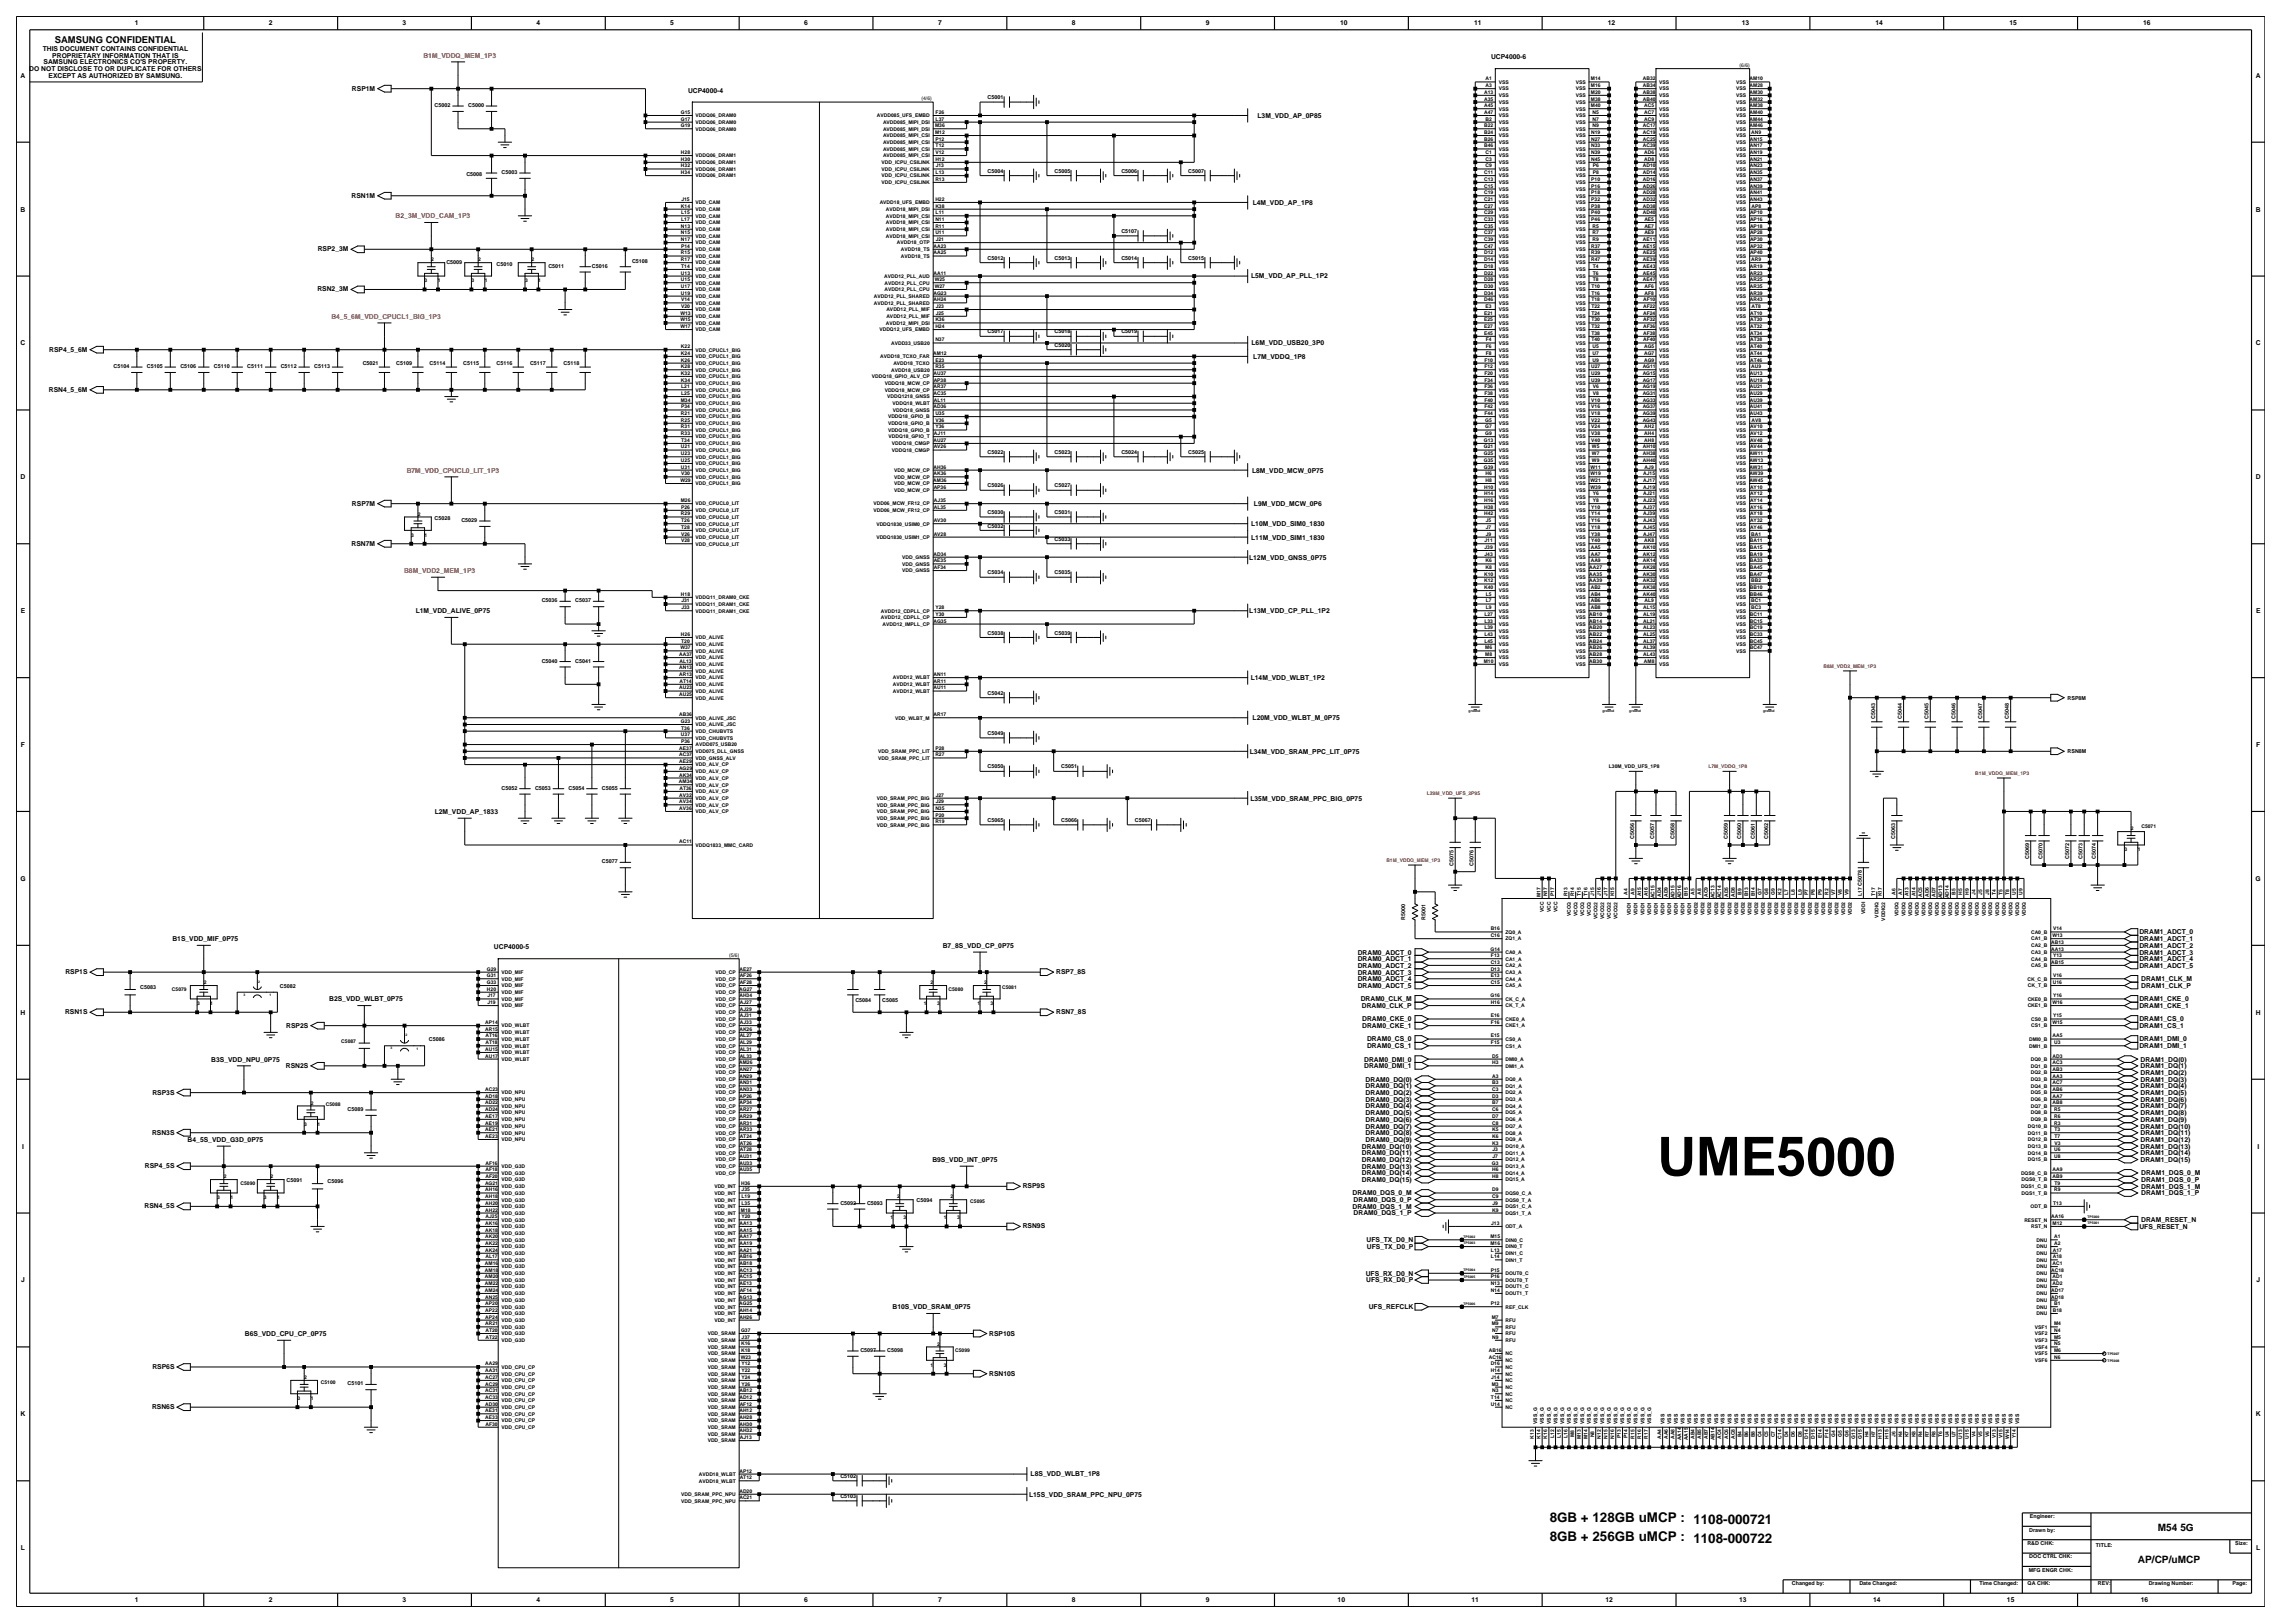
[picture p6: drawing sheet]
<svg xmlns="http://www.w3.org/2000/svg" width="420mm" height="297mm" viewBox="0 0 420 297" stroke-linecap="round" stroke-linejoin="round" font-family="sans-serif">
<defs><g id="words">
<text font-size="9.8" x="303.3" y="215.1">UME5000</text>
<g font-size="2.5">
<text x="283.6" y="278.6">8GB + 128GB uMCP : 1108-000721</text>
<text x="283.6" y="281.9">8GB + 256GB uMCP : 1108-000722</text>
</g>
<g font-size="1.9">
<text x="394.9" y="280.1">M54 5G</text>
<text x="391.2" y="286">AP/CP/uMCP</text>
</g>
<text font-size="1.7" x="10" y="7.8">SAMSUNG CONFIDENTIAL</text>
<g font-size="1.2">
<text x="24.7" y="4.7">1</text>
<text x="49.2" y="4.7">2</text>
<text x="73.7" y="4.7">3</text>
<text x="98.2" y="4.7">4</text>
<text x="122.7" y="4.7">5</text>
<text x="147.2" y="4.7">6</text>
<text x="171.7" y="4.7">7</text>
<text x="196.2" y="4.7">8</text>
<text x="220.7" y="4.7">9</text>
<text x="245.3" y="4.7">10</text>
<text x="269.8" y="4.7">11</text>
<text x="294.3" y="4.7">12</text>
<text x="318.7" y="4.7">13</text>
<text x="343.2" y="4.7">14</text>
<text x="367.7" y="4.7">15</text>
<text x="392.2" y="4.7">16</text>
<text x="7.8" y="9.3">THIS DOCUMENT CONTAINS CONFIDENTIAL</text>
<text x="8" y="11.8">SAMSUNG ELECTRONICS CO'S PROPERTY.</text>
<text x="9.6" y="10.6">PROPRIETARY INFORMATION THAT IS</text>
<text x="272.9" y="10.9">UCP4000-6</text>
<text x="3.8" y="14.2">A</text>
<text x="5.4" y="13">DO NOT DISCLOSE TO OR DUPLICATE FOR OTHERS</text>
<text x="8.9" y="14.2">EXCEPT AS AUTHORIZED BY SAMSUNG.</text>
<text x="64.4" y="16.6">RSP1M</text>
<text x="125.9" y="17">UCP4000-4</text>
<text x="412.8" y="14.2">A</text>
<text x="230.1" y="21.6">L3M_VDD_AP_0P85</text>
<text x="3.8" y="38.7">B</text>
<text x="64.3" y="36.2">RSN1M</text>
<text x="229.3" y="37.5">L4M_VDD_AP_1P8</text>
<text x="412.8" y="38.7">B</text>
<text x="58.2" y="46">RSP2_3M</text>
<text x="58.1" y="53.3">RSN2_3M</text>
<text x="229" y="51">L5M_VDD_AP_PLL_1P2</text>
<text x="3.8" y="63.2">C</text>
<text x="9" y="64.3">RSP4_5_6M</text>
<text x="229" y="63.2">L6M_VDD_USB20_3P0</text>
<text x="229.4" y="65.7">L7M_VDDQ_1P8</text>
<text x="412.8" y="63.2">C</text>
<text x="8.9" y="71.7">RSN4_5_6M</text>
<text x="3.8" y="87.7">D</text>
<text x="229.1" y="86.5">L8M_VDD_MCW_0P75</text>
<text x="412.8" y="87.7">D</text>
<text x="64.4" y="92.5">RSP7M</text>
<text x="229.5" y="92.6">L9M_VDD_MCW_0P6</text>
<text x="64.3" y="99.9">RSN7M</text>
<text x="229" y="96.3">L10M_VDD_SIM0_1830</text>
<text x="229" y="98.7">L11M_VDD_SIM1_1830</text>
<text x="228.6" y="102.4">L12M_VDD_GNSS_0P75</text>
<text x="3.8" y="112.2">E</text>
<text x="76.1" y="112.2">L1M_VDD_ALIVE_0P75</text>
<text x="228.6" y="112.2">L13M_VDD_CP_PLL_1P2</text>
<text x="412.9" y="112.2">E</text>
<text x="228.9" y="124.4">L14M_VDD_WLBT_1P2</text>
<text x="229.2" y="131.8">L20M_VDD_WLBT_M_0P75</text>
<text x="3.8" y="136.7">F</text>
<text x="228.7" y="137.9">L34M_VDD_SRAM_PPC_LIT_0P75</text>
<text x="412.9" y="136.7">F</text>
<text x="79.6" y="148.9">L2M_VDD_AP_1833</text>
<text x="228.8" y="146.5">L35M_VDD_SRAM_PPC_BIG_0P75</text>
<text x="3.7" y="161.2">G</text>
<text x="412.8" y="161.2">G</text>
<text x="31.6" y="172.2">B1S_VDD_MIF_0P75</text>
<text x="90.4" y="173.7">UCP4000-5</text>
<text x="172.5" y="173.4">B7_8S_VDD_CP_0P75</text>
<text x="391.5" y="171">DRAM1_ADCT_0</text>
<text x="391.5" y="172.2">DRAM1_ADCT_1</text>
<text x="391.5" y="173.4">DRAM1_ADCT_2</text>
<text x="12" y="178.2">RSP1S</text>
<text x="193.3" y="178.2">RSP7_8S</text>
<text x="248.5" y="179.5">DRAM0_ADCT_4</text>
<text x="248.5" y="175.9">DRAM0_ADCT_1</text>
<text x="248.5" y="174.7">DRAM0_ADCT_0</text>
<text x="248.5" y="177.1">DRAM0_ADCT_2</text>
<text x="248.5" y="178.3">DRAM0_ADCT_3</text>
<text x="391.5" y="175.9">DRAM1_ADCT_4</text>
<text x="391.5" y="177.1">DRAM1_ADCT_5</text>
<text x="391.5" y="174.7">DRAM1_ADCT_3</text>
<text x="391.8" y="179.5">DRAM1_CLK_M</text>
<text x="3.8" y="185.7">H</text>
<text x="11.9" y="185.6">RSN1S</text>
<text x="60.2" y="183.2">B2S_VDD_WLBT_0P75</text>
<text x="193.3" y="185.6">RSN7_8S</text>
<text x="248.5" y="180.8">DRAM0_ADCT_5</text>
<text x="249" y="183.2">DRAM0_CLK_M</text>
<text x="249.2" y="184.5">DRAM0_CLK_P</text>
<text x="391.5" y="183.2">DRAM1_CKE_0</text>
<text x="391.5" y="184.5">DRAM1_CKE_1</text>
<text x="391.8" y="180.8">DRAM1_CLK_P</text>
<text x="412.8" y="185.7">H</text>
<text x="52.4" y="188.1">RSP2S</text>
<text x="249.3" y="186.9">DRAM0_CKE_0</text>
<text x="249.3" y="188.1">DRAM0_CKE_1</text>
<text x="250.2" y="190.6">DRAM0_CS_0</text>
<text x="250.2" y="191.8">DRAM0_CS_1</text>
<text x="391.5" y="188.1">DRAM1_CS_1</text>
<text x="391.5" y="186.9">DRAM1_CS_0</text>
<text x="391.5" y="191.8">DRAM1_DMI_1</text>
<text x="391.5" y="190.6">DRAM1_DMI_0</text>
<text x="38.7" y="194.2">B3S_VDD_NPU_0P75</text>
<text x="52.3" y="195.4">RSN2S</text>
<text x="249.6" y="195.5">DRAM0_DMI_1</text>
<text x="249.6" y="194.2">DRAM0_DMI_0</text>
<text x="249.9" y="197.9">DRAM0_DQ(0)</text>
<text x="391.7" y="196.7">DRAM1_DQ(2)</text>
<text x="391.7" y="195.5">DRAM1_DQ(1)</text>
<text x="391.7" y="194.2">DRAM1_DQ(0)</text>
<text x="391.7" y="197.9">DRAM1_DQ(3)</text>
<text x="27.9" y="200.3">RSP3S</text>
<text x="249.9" y="201.6">DRAM0_DQ(3)</text>
<text x="249.9" y="199.1">DRAM0_DQ(1)</text>
<text x="249.9" y="202.8">DRAM0_DQ(4)</text>
<text x="249.9" y="200.4">DRAM0_DQ(2)</text>
<text x="391.7" y="200.4">DRAM1_DQ(5)</text>
<text x="391.7" y="202.8">DRAM1_DQ(7)</text>
<text x="391.7" y="199.1">DRAM1_DQ(4)</text>
<text x="391.7" y="201.6">DRAM1_DQ(6)</text>
<text x="27.8" y="207.6">RSN3S</text>
<text x="34.3" y="209">B4_5S_VDD_G3D_0P75</text>
<text x="249.9" y="207.7">DRAM0_DQ(8)</text>
<text x="249.9" y="209">DRAM0_DQ(9)</text>
<text x="249.9" y="205.3">DRAM0_DQ(6)</text>
<text x="249.9" y="204">DRAM0_DQ(5)</text>
<text x="249.9" y="206.5">DRAM0_DQ(7)</text>
<text x="391.7" y="206.5">DRAM1_DQ(10)</text>
<text x="391.7" y="204">DRAM1_DQ(8)</text>
<text x="391.7" y="205.3">DRAM1_DQ(9)</text>
<text x="391.7" y="207.7">DRAM1_DQ(11)</text>
<text x="391.7" y="209">DRAM1_DQ(12)</text>
<text x="4" y="210.2">I</text>
<text x="26.5" y="213.8">RSP4_5S</text>
<text x="170.6" y="212.6">B9S_VDD_INT_0P75</text>
<text x="249.2" y="213.8">DRAM0_DQ(13)</text>
<text x="249.2" y="215.1">DRAM0_DQ(14)</text>
<text x="249.2" y="211.4">DRAM0_DQ(11)</text>
<text x="249.2" y="212.6">DRAM0_DQ(12)</text>
<text x="249.2" y="210.2">DRAM0_DQ(10)</text>
<text x="391.7" y="212.6">DRAM1_DQ(15)</text>
<text x="391.7" y="210.2">DRAM1_DQ(13)</text>
<text x="391.7" y="211.4">DRAM1_DQ(14)</text>
<text x="391.8" y="215.1">DRAM1_DQS_0_M</text>
<text x="413.1" y="210.2">I</text>
<text x="26.5" y="221.1">RSN4_5S</text>
<text x="187.2" y="217.4">RSP9S</text>
<text x="247.5" y="221.2">DRAM0_DQS_1_M</text>
<text x="247.5" y="218.7">DRAM0_DQS_0_M</text>
<text x="247.7" y="220">DRAM0_DQS_0_P</text>
<text x="249.2" y="216.3">DRAM0_DQ(15)</text>
<text x="391.8" y="218.7">DRAM1_DQS_1_P</text>
<text x="391.8" y="217.5">DRAM1_DQS_1_M</text>
<text x="391.8" y="216.3">DRAM1_DQS_0_P</text>
<text x="187.2" y="224.8">RSN9S</text>
<text x="247.7" y="222.4">DRAM0_DQS_1_P</text>
<text x="250.1" y="227.3">UFS_TX_D0_N</text>
<text x="391.5" y="224.9">UFS_RESET_N</text>
<text x="391.8" y="223.6">DRAM_RESET_N</text>
<text x="249.9" y="233.4">UFS_RX_D0_N</text>
<text x="250.1" y="228.5">UFS_TX_D0_P</text>
<text x="3.9" y="234.7">J</text>
<text x="163.3" y="239.6">B10S_VDD_SRAM_0P75</text>
<text x="250" y="234.7">UFS_RX_D0_P</text>
<text x="250.5" y="239.6">UFS_REFCLK</text>
<text x="412.9" y="234.7">J</text>
<text x="44.8" y="244.5">B6S_VDD_CPU_CP_0P75</text>
<text x="181" y="244.4">RSP10S</text>
<text x="27.9" y="250.5">RSP6S</text>
<text x="181" y="251.7">RSN10S</text>
<text x="27.8" y="257.8">RSN6S</text>
<text x="3.8" y="259.2">K</text>
<text x="412.8" y="259.2">K</text>
<text x="188.3" y="273.9">L15S_VDD_SRAM_PPC_NPU_0P75</text>
<text x="188.6" y="270.2">L8S_VDD_WLBT_1P8</text>
<text x="3.8" y="283.7">L</text>
<text x="412.9" y="283.7">L</text>
<text x="24.7" y="293.2">1</text>
<text x="49.2" y="293.2">2</text>
<text x="73.7" y="293.2">3</text>
<text x="98.2" y="293.2">4</text>
<text x="122.7" y="293.2">5</text>
<text x="147.2" y="293.2">6</text>
<text x="171.7" y="293.2">7</text>
<text x="196.2" y="293.2">8</text>
<text x="220.7" y="293.2">9</text>
<text x="244.8" y="293.2">10</text>
<text x="269.3" y="293.2">11</text>
<text x="293.8" y="293.2">12</text>
<text x="318.3" y="293.2">13</text>
<text x="342.8" y="293.2">14</text>
<text x="367.3" y="293.2">15</text>
<text x="391.8" y="293.2">16</text>
</g>
<g font-size="1.2" fill="#f00">
<text x="77.5" y="10.6">B1M_VDDQ_MEM_1P3</text>
<text x="72.4" y="39.9">B2_3M_VDD_CAM_1P3</text>
<text x="60.6" y="58.3">B4_5_6M_VDD_CPUCL1_BIG_1P3</text>
<text x="74.4" y="86.5">B7M_VDD_CPUCL0_LIT_1P3</text>
<text x="74" y="104.8">B8M_VDD2_MEM_1P3</text>
</g>
<g font-size="1">
<text x="79.5" y="19.6">C5002</text>
<text x="85.7" y="19.6">C5000</text>
<text x="180.7" y="18.2">C5001</text>
<text x="85.4" y="32.1">C5008</text>
<text x="91.8" y="31.8">C5003</text>
<text x="180.7" y="31.6">C5004</text>
<text x="193" y="31.6">C5005</text>
<text x="205.2" y="31.6">C5006</text>
<text x="217.5" y="31.6">C5007</text>
<text x="180.7" y="47.6">C5012</text>
<text x="193" y="47.6">C5013</text>
<text x="205.2" y="42.7">C5107</text>
<text x="205.2" y="47.6">C5014</text>
<text x="217.5" y="47.6">C5015</text>
<text x="81.7" y="48.4">C5009</text>
<text x="90.9" y="48.7">C5010</text>
<text x="100.4" y="49">C5011</text>
<text x="108.3" y="49">C5016</text>
<text x="115.7" y="48.1">C5108</text>
<text x="180.7" y="61">C5017</text>
<text x="193" y="61">C5018</text>
<text x="193" y="63.5">C5020</text>
<text x="205.2" y="61">C5019</text>
<text x="20.8" y="67.4">C5104</text>
<text x="26.9" y="67.4">C5105</text>
<text x="33" y="67.4">C5106</text>
<text x="39.1" y="67.4">C5110</text>
<text x="45.2" y="67.4">C5111</text>
<text x="51.4" y="67.4">C5112</text>
<text x="57.5" y="67.4">C5113</text>
<text x="66.4" y="66.7">C5021</text>
<text x="72.5" y="66.7">C5109</text>
<text x="78.6" y="66.7">C5114</text>
<text x="84.8" y="66.7">C5115</text>
<text x="90.9" y="66.7">C5116</text>
<text x="97" y="66.7">C5117</text>
<text x="103.1" y="66.7">C5118</text>
<text x="180.7" y="83.1">C5022</text>
<text x="193" y="83.1">C5023</text>
<text x="205.2" y="83.1">C5024</text>
<text x="217.5" y="83.1">C5025</text>
<text x="180.7" y="89.2">C5026</text>
<text x="193" y="89.2">C5027</text>
<text x="79.5" y="95.2">C5028</text>
<text x="84.4" y="95.5">C5029</text>
<text x="180.7" y="94.1">C5030</text>
<text x="193" y="94.1">C5031</text>
<text x="180.7" y="96.5">C5032</text>
<text x="193" y="99">C5033</text>
<text x="180.7" y="105.1">C5034</text>
<text x="193" y="105.1">C5035</text>
<text x="99.1" y="110.2">C5036</text>
<text x="105.3" y="110.2">C5037</text>
<text x="180.7" y="116.1">C5038</text>
<text x="193" y="116.1">C5039</text>
<text x="99.1" y="121.2">C5040</text>
<text x="105.3" y="121.2">C5041</text>
<text x="180.7" y="127.2">C5042</text>
<text x="343.2" y="131.5" transform="rotate(-90 343.2 131.5)">C5043</text>
<text x="348.1" y="131.5" transform="rotate(-90 348.1 131.5)">C5044</text>
<text x="353" y="131.5" transform="rotate(-90 353 131.5)">C5045</text>
<text x="357.9" y="131.5" transform="rotate(-90 357.9 131.5)">C5046</text>
<text x="362.8" y="131.5" transform="rotate(-90 362.8 131.5)">C5047</text>
<text x="367.6" y="131.5" transform="rotate(-90 367.6 131.5)">C5048</text>
<text x="378.4" y="128">RSP8M</text>
<text x="180.7" y="134.5">C5049</text>
<text x="378.4" y="137.8">RSN8M</text>
<text x="180.7" y="140.6">C5050</text>
<text x="194.2" y="140.6">C5051</text>
<text x="91.8" y="144.5">C5052</text>
<text x="97.9" y="144.5">C5053</text>
<text x="104" y="144.5">C5054</text>
<text x="110.2" y="144.5">C5055</text>
<text x="180.7" y="150.4">C5065</text>
<text x="194.2" y="150.4">C5066</text>
<text x="207.7" y="150.4">C5067</text>
<text x="299.1" y="153.5" transform="rotate(-90 299.1 153.5)">C5056</text>
<text x="302.7" y="153.5" transform="rotate(-90 302.7 153.5)">C5057</text>
<text x="306.4" y="153.5" transform="rotate(-90 306.4 153.5)">C5058</text>
<text x="316.2" y="153.5" transform="rotate(-90 316.2 153.5)">C5059</text>
<text x="318.7" y="153.5" transform="rotate(-90 318.7 153.5)">C5060</text>
<text x="321.1" y="153.5" transform="rotate(-90 321.1 153.5)">C5061</text>
<text x="323.6" y="153.5" transform="rotate(-90 323.6 153.5)">C5062</text>
<text x="346.8" y="153.5" transform="rotate(-90 346.8 153.5)">C5063</text>
<text x="110.2" y="158">C5077</text>
<text x="266" y="158.4" transform="rotate(-90 266 158.4)">C5075</text>
<text x="269.7" y="158.4" transform="rotate(-90 269.7 158.4)">C5076</text>
<text x="371.3" y="157.2" transform="rotate(-90 371.3 157.2)">C5069</text>
<text x="373.8" y="157.2" transform="rotate(-90 373.8 157.2)">C5070</text>
<text x="378.7" y="157.2" transform="rotate(-90 378.7 157.2)">C5072</text>
<text x="381.1" y="157.2" transform="rotate(-90 381.1 157.2)">C5073</text>
<text x="383.6" y="157.2" transform="rotate(-90 383.6 157.2)">C5074</text>
<text x="257.2" y="168.3" transform="rotate(-90 257.2 168.3)">R5000</text>
<text x="260.8" y="168.3" transform="rotate(-90 260.8 168.3)">R5001</text>
<text x="25.6" y="180.9">C5083</text>
<text x="51.2" y="180.7">C5082</text>
<text x="156.5" y="183.4">C5084</text>
<text x="161.4" y="183.4">C5085</text>
<text x="78.5" y="190.5">C5086</text>
<text x="63.6" y="203.3">C5089</text>
<text x="52.4" y="216.3">C5091</text>
<text x="60" y="216.5">C5096</text>
<text x="153.8" y="220.5">C5092</text>
<text x="158.7" y="220.5">C5093</text>
<text x="167.7" y="219.9">C5094</text>
<text x="157.5" y="247.4">C5097</text>
<text x="162.4" y="247.4">C5098</text>
<text x="63.6" y="253.5">C5101</text>
<text x="153.8" y="274.1">C5103</text>
<text x="153.8" y="270.4">C5102</text>
<text x="371.4" y="280.2">Drawn by:</text>
<text x="371.5" y="277.8">Engineer:</text>
<text x="371" y="282.7">R&amp;D CHK:</text>
<text x="371.3" y="287.6">MFG ENGR CHK:</text>
<text x="371.4" y="285.2">DOC CTRL CHK:</text>
<text x="383.6" y="283">TITLE:</text>
<text x="409.1" y="282.7">Size:</text>
<text x="327.9" y="290.1">Changed by:</text>
<text x="340.3" y="290.1">Date Changed:</text>
<text x="362.2" y="290.1">Time Changed:</text>
<text x="371.1" y="290.1">QA CHK:</text>
<text x="383.9" y="290.1">REV:</text>
<text x="393.2" y="290.1">Drawing Number:</text>
<text x="408.6" y="290.1">Page:</text>
</g>
<g font-size=".9">
<text x="271.6" y="17.2">A13</text>
<text x="271.8" y="14.7">A1</text>
<text x="271.8" y="15.9">A3</text>
<text x="274.3" y="15.3">VSS</text>
<text x="274.3" y="17.8">VSS</text>
<text x="274.3" y="16.6">VSS</text>
<text x="288.4" y="17.8">VSS</text>
<text x="288.4" y="15.3">VSS</text>
<text x="288.4" y="16.6">VSS</text>
<text x="291.1" y="17.2">M20</text>
<text x="291.1" y="14.7">M14</text>
<text x="291.1" y="15.9">M16</text>
<text x="300.6" y="14.7">AB32</text>
<text x="300.6" y="15.9">AB34</text>
<text x="300.6" y="17.2">AB38</text>
<text x="303.7" y="15.3">VSS</text>
<text x="303.7" y="16.6">VSS</text>
<text x="303.7" y="17.8">VSS</text>
<text x="317.7" y="16.6">VSS</text>
<text x="317.7" y="17.8">VSS</text>
<text x="317.7" y="15.3">VSS</text>
<text x="318.4" y="12.2">(6/6)</text>
<text x="320.2" y="15.9">AM28</text>
<text x="320.2" y="17.2">AM30</text>
<text x="320.2" y="14.7">AM10</text>
<text x="124.6" y="20.8">G15</text>
<text x="124.6" y="22.1">G17</text>
<text x="124.6" y="23.3">G19</text>
<text x="127.3" y="21.5">VDDQ06_DRAM0</text>
<text x="127.3" y="22.7">VDDQ06_DRAM0</text>
<text x="127.3" y="23.9">VDDQ06_DRAM0</text>
<text x="160.5" y="21.5">AVDD085_UFS_EMBD</text>
<text x="161.6" y="23.9">AVDD085_MIPI_DSI</text>
<text x="161.6" y="22.7">AVDD085_MIPI_DSI</text>
<text x="168.6" y="18.4">(4/6)</text>
<text x="171.1" y="23.3">M36</text>
<text x="171.2" y="22.1">L37</text>
<text x="171.2" y="20.8">F26</text>
<text x="271.6" y="23.3">B22</text>
<text x="271.6" y="18.4">A35</text>
<text x="271.6" y="19.6">A45</text>
<text x="271.6" y="20.8">A47</text>
<text x="271.8" y="22.1">B2</text>
<text x="274.3" y="22.7">VSS</text>
<text x="274.3" y="23.9">VSS</text>
<text x="274.3" y="19">VSS</text>
<text x="274.3" y="20.2">VSS</text>
<text x="274.3" y="21.5">VSS</text>
<text x="288.4" y="21.5">VSS</text>
<text x="288.4" y="22.7">VSS</text>
<text x="288.4" y="23.9">VSS</text>
<text x="288.4" y="19">VSS</text>
<text x="288.4" y="20.2">VSS</text>
<text x="291.1" y="18.4">M38</text>
<text x="291.1" y="19.6">M40</text>
<text x="291.4" y="20.8">N5</text>
<text x="291.4" y="22.1">N7</text>
<text x="291.4" y="23.3">N9</text>
<text x="300.6" y="18.4">AB40</text>
<text x="300.6" y="23.3">AC17</text>
<text x="300.9" y="19.6">AC5</text>
<text x="300.9" y="20.8">AC7</text>
<text x="300.9" y="22.1">AC9</text>
<text x="303.7" y="20.2">VSS</text>
<text x="303.7" y="21.5">VSS</text>
<text x="303.7" y="22.7">VSS</text>
<text x="303.7" y="19">VSS</text>
<text x="303.7" y="23.9">VSS</text>
<text x="317.7" y="19">VSS</text>
<text x="317.7" y="20.2">VSS</text>
<text x="317.7" y="21.5">VSS</text>
<text x="317.7" y="22.7">VSS</text>
<text x="317.7" y="23.9">VSS</text>
<text x="320.2" y="18.4">AM32</text>
<text x="320.2" y="19.6">AM38</text>
<text x="320.2" y="20.8">AM40</text>
<text x="320.2" y="22.1">AM44</text>
<text x="320.2" y="23.3">AM46</text>
<text x="124.6" y="28.2">H28</text>
<text x="124.6" y="29.4">H30</text>
<text x="127.3" y="28.8">VDDQ06_DRAM1</text>
<text x="161.6" y="28.8">AVDD085_MIPI_CSI</text>
<text x="161.6" y="27.6">AVDD085_MIPI_CSI</text>
<text x="161.6" y="26.3">AVDD085_MIPI_CSI</text>
<text x="161.6" y="25.1">AVDD085_MIPI_CSI</text>
<text x="171.1" y="24.5">M12</text>
<text x="171.2" y="29.4">H12</text>
<text x="171.2" y="28.2">V12</text>
<text x="171.2" y="25.7">P12</text>
<text x="171.2" y="27">T12</text>
<text x="271.6" y="27">B46</text>
<text x="271.6" y="24.5">B24</text>
<text x="271.6" y="25.7">B26</text>
<text x="271.8" y="29.4">C3</text>
<text x="271.8" y="28.2">C1</text>
<text x="274.3" y="28.8">VSS</text>
<text x="274.3" y="27.6">VSS</text>
<text x="274.3" y="25.1">VSS</text>
<text x="274.3" y="26.3">VSS</text>
<text x="288.4" y="28.8">VSS</text>
<text x="288.4" y="25.1">VSS</text>
<text x="288.4" y="26.3">VSS</text>
<text x="288.4" y="27.6">VSS</text>
<text x="291.2" y="28.2">N39</text>
<text x="291.2" y="29.4">N45</text>
<text x="291.2" y="24.5">N19</text>
<text x="291.2" y="25.7">N27</text>
<text x="291.2" y="27">N33</text>
<text x="300.6" y="24.5">AC19</text>
<text x="300.6" y="25.7">AC25</text>
<text x="300.6" y="27">AC39</text>
<text x="300.9" y="28.2">AD6</text>
<text x="300.9" y="29.4">AD8</text>
<text x="303.7" y="28.8">VSS</text>
<text x="303.7" y="25.1">VSS</text>
<text x="303.7" y="26.3">VSS</text>
<text x="303.7" y="27.6">VSS</text>
<text x="317.7" y="25.1">VSS</text>
<text x="317.7" y="26.3">VSS</text>
<text x="317.7" y="27.6">VSS</text>
<text x="317.7" y="28.8">VSS</text>
<text x="320.2" y="25.7">AN15</text>
<text x="320.2" y="27">AN17</text>
<text x="320.2" y="28.2">AN19</text>
<text x="320.2" y="29.4">AN21</text>
<text x="320.5" y="24.5">AN9</text>
<text x="124.6" y="30.6">H32</text>
<text x="124.6" y="31.9">H34</text>
<text x="127.3" y="30">VDDQ06_DRAM1</text>
<text x="127.3" y="31.3">VDDQ06_DRAM1</text>
<text x="127.3" y="32.5">VDDQ06_DRAM1</text>
<text x="161.3" y="33.7">VDD_ICPU_CSILINK</text>
<text x="161.3" y="32.5">VDD_ICPU_CSILINK</text>
<text x="161.3" y="31.3">VDD_ICPU_CSILINK</text>
<text x="161.3" y="30">VDD_ICPU_CSILINK</text>
<text x="171.2" y="33.1">R13</text>
<text x="171.2" y="31.9">L13</text>
<text x="171.2" y="30.6">J13</text>
<text x="271.6" y="31.9">C11</text>
<text x="271.6" y="33.1">C13</text>
<text x="271.6" y="34.3">C15</text>
<text x="271.6" y="35.5">C19</text>
<text x="271.8" y="30.6">C9</text>
<text x="274.3" y="31.3">VSS</text>
<text x="274.3" y="30">VSS</text>
<text x="274.3" y="32.5">VSS</text>
<text x="274.3" y="33.7">VSS</text>
<text x="274.3" y="34.9">VSS</text>
<text x="288.4" y="31.3">VSS</text>
<text x="288.4" y="32.5">VSS</text>
<text x="288.4" y="30">VSS</text>
<text x="288.4" y="33.7">VSS</text>
<text x="288.4" y="34.9">VSS</text>
<text x="291.2" y="33.1">P10</text>
<text x="291.2" y="34.3">P16</text>
<text x="291.2" y="35.5">P18</text>
<text x="291.5" y="30.6">P6</text>
<text x="291.5" y="31.9">P8</text>
<text x="300.6" y="30.6">AD10</text>
<text x="300.6" y="31.9">AD14</text>
<text x="300.6" y="33.1">AD16</text>
<text x="300.6" y="34.3">AD26</text>
<text x="300.6" y="35.5">AD28</text>
<text x="303.7" y="30">VSS</text>
<text x="303.7" y="31.3">VSS</text>
<text x="303.7" y="32.5">VSS</text>
<text x="303.7" y="33.7">VSS</text>
<text x="303.7" y="34.9">VSS</text>
<text x="317.7" y="30">VSS</text>
<text x="317.7" y="31.3">VSS</text>
<text x="317.7" y="32.5">VSS</text>
<text x="317.7" y="33.7">VSS</text>
<text x="317.7" y="34.9">VSS</text>
<text x="320.2" y="35.5">AN41</text>
<text x="320.2" y="30.6">AN23</text>
<text x="320.2" y="31.9">AN35</text>
<text x="320.2" y="33.1">AN37</text>
<text x="320.2" y="34.3">AN39</text>
<text x="124.6" y="41.7">N13</text>
<text x="124.6" y="38">K14</text>
<text x="124.7" y="39.2">L15</text>
<text x="124.7" y="40.4">L17</text>
<text x="124.7" y="36.8">J15</text>
<text x="127.3" y="39.8">VDD_CAM</text>
<text x="127.3" y="41">VDD_CAM</text>
<text x="127.3" y="38.6">VDD_CAM</text>
<text x="127.3" y="37.4">VDD_CAM</text>
<text x="161" y="37.4">AVDD18_UFS_EMBD</text>
<text x="162.1" y="41">AVDD18_MIPI_CSI</text>
<text x="162.1" y="39.8">AVDD18_MIPI_CSI</text>
<text x="162.1" y="38.6">AVDD18_MIPI_DSI</text>
<text x="171.2" y="41.7">R11</text>
<text x="171.2" y="40.4">N11</text>
<text x="171.2" y="38">K38</text>
<text x="171.2" y="36.8">H22</text>
<text x="171.2" y="39.2">L11</text>
<text x="271.6" y="36.8">C21</text>
<text x="271.6" y="38">C27</text>
<text x="271.6" y="39.2">C29</text>
<text x="271.6" y="40.4">C33</text>
<text x="271.6" y="41.7">C35</text>
<text x="274.3" y="37.4">VSS</text>
<text x="274.3" y="38.6">VSS</text>
<text x="274.3" y="39.8">VSS</text>
<text x="274.3" y="41">VSS</text>
<text x="274.3" y="36.2">VSS</text>
<text x="288.4" y="37.4">VSS</text>
<text x="288.4" y="38.6">VSS</text>
<text x="288.4" y="39.8">VSS</text>
<text x="288.4" y="41">VSS</text>
<text x="288.4" y="36.2">VSS</text>
<text x="291.2" y="36.8">P32</text>
<text x="291.2" y="38">P38</text>
<text x="291.2" y="39.2">P40</text>
<text x="291.2" y="40.4">P46</text>
<text x="291.4" y="41.7">R5</text>
<text x="300.6" y="36.8">AD32</text>
<text x="300.6" y="38">AD38</text>
<text x="300.6" y="39.2">AD40</text>
<text x="300.9" y="40.4">AE5</text>
<text x="300.9" y="41.7">AE7</text>
<text x="303.7" y="41">VSS</text>
<text x="303.7" y="37.4">VSS</text>
<text x="303.7" y="38.6">VSS</text>
<text x="303.7" y="39.8">VSS</text>
<text x="303.7" y="36.2">VSS</text>
<text x="317.7" y="38.6">VSS</text>
<text x="317.7" y="36.2">VSS</text>
<text x="317.7" y="37.4">VSS</text>
<text x="317.7" y="39.8">VSS</text>
<text x="317.7" y="41">VSS</text>
<text x="320.2" y="36.8">AN43</text>
<text x="320.3" y="39.2">AP10</text>
<text x="320.3" y="40.4">AP16</text>
<text x="320.3" y="41.7">AP18</text>
<text x="320.5" y="38">AP8</text>
<text x="78.9" y="47.8">2</text>
<text x="87.5" y="47.8">2</text>
<text x="97.3" y="47.8">2</text>
<text x="124.6" y="46.6">R15</text>
<text x="124.6" y="47.8">R17</text>
<text x="124.6" y="42.9">N15</text>
<text x="124.6" y="44.1">N17</text>
<text x="124.6" y="45.3">P14</text>
<text x="127.3" y="47.2">VDD_CAM</text>
<text x="127.3" y="45.9">VDD_CAM</text>
<text x="127.3" y="42.3">VDD_CAM</text>
<text x="127.3" y="43.5">VDD_CAM</text>
<text x="127.3" y="44.7">VDD_CAM</text>
<text x="162.1" y="43.5">AVDD18_MIPI_CSI</text>
<text x="162.1" y="42.3">AVDD18_MIPI_CSI</text>
<text x="164.1" y="44.7">AVDD18_OTP</text>
<text x="164.9" y="45.9">AVDD18_TS</text>
<text x="164.9" y="47.2">AVDD18_TS</text>
<text x="170.8" y="45.3">AA23</text>
<text x="170.8" y="46.6">AA25</text>
<text x="171.2" y="42.9">U11</text>
<text x="171.2" y="44.1">J21</text>
<text x="271.6" y="45.3">C47</text>
<text x="271.6" y="46.6">D12</text>
<text x="271.6" y="47.8">D14</text>
<text x="271.6" y="42.9">C37</text>
<text x="271.6" y="44.1">C39</text>
<text x="274.3" y="45.9">VSS</text>
<text x="274.3" y="47.2">VSS</text>
<text x="274.3" y="42.3">VSS</text>
<text x="274.3" y="43.5">VSS</text>
<text x="274.3" y="44.7">VSS</text>
<text x="288.4" y="42.3">VSS</text>
<text x="288.4" y="43.5">VSS</text>
<text x="288.4" y="44.7">VSS</text>
<text x="288.4" y="45.9">VSS</text>
<text x="288.4" y="47.2">VSS</text>
<text x="291.2" y="47.8">R47</text>
<text x="291.2" y="45.3">R37</text>
<text x="291.2" y="46.6">R39</text>
<text x="291.4" y="42.9">R7</text>
<text x="291.4" y="44.1">R9</text>
<text x="300.7" y="47.8">AE39</text>
<text x="300.7" y="44.1">AE11</text>
<text x="300.7" y="45.3">AE15</text>
<text x="300.7" y="46.6">AE25</text>
<text x="300.9" y="42.9">AE9</text>
<text x="303.7" y="42.3">VSS</text>
<text x="303.7" y="43.5">VSS</text>
<text x="303.7" y="44.7">VSS</text>
<text x="303.7" y="45.9">VSS</text>
<text x="303.7" y="47.2">VSS</text>
<text x="317.7" y="45.9">VSS</text>
<text x="317.7" y="47.2">VSS</text>
<text x="317.7" y="42.3">VSS</text>
<text x="317.7" y="43.5">VSS</text>
<text x="317.7" y="44.7">VSS</text>
<text x="320.3" y="45.3">AP32</text>
<text x="320.3" y="46.6">AP40</text>
<text x="320.3" y="42.9">AP28</text>
<text x="320.3" y="44.1">AP30</text>
<text x="320.5" y="47.8">AR9</text>
<text x="77.7" y="51.7">3</text>
<text x="80.1" y="51.7">1</text>
<text x="86.3" y="51.7">3</text>
<text x="88.7" y="51.7">1</text>
<text x="96.1" y="51.7">3</text>
<text x="98.5" y="51.7">1</text>
<text x="124.6" y="50.2">U13</text>
<text x="124.6" y="51.5">U15</text>
<text x="124.6" y="52.7">U17</text>
<text x="124.6" y="53.9">U19</text>
<text x="124.7" y="49">T14</text>
<text x="127.3" y="50.8">VDD_CAM</text>
<text x="127.3" y="52.1">VDD_CAM</text>
<text x="127.3" y="53.3">VDD_CAM</text>
<text x="127.3" y="49.6">VDD_CAM</text>
<text x="127.3" y="48.4">VDD_CAM</text>
<text x="161.8" y="50.8">AVDD12_PLL_AUD</text>
<text x="161.9" y="52.1">AVDD12_PLL_CPU</text>
<text x="161.9" y="53.3">AVDD12_PLL_CPU</text>
<text x="170.8" y="53.9">AG23</text>
<text x="170.8" y="50.2">AA11</text>
<text x="171.1" y="51.5">W25</text>
<text x="171.1" y="52.7">W27</text>
<text x="271.6" y="53.9">D34</text>
<text x="271.6" y="49">D18</text>
<text x="271.6" y="50.2">D22</text>
<text x="271.6" y="51.5">D28</text>
<text x="271.6" y="52.7">D30</text>
<text x="274.3" y="48.4">VSS</text>
<text x="274.3" y="49.6">VSS</text>
<text x="274.3" y="50.8">VSS</text>
<text x="274.3" y="52.1">VSS</text>
<text x="274.3" y="53.3">VSS</text>
<text x="288.4" y="49.6">VSS</text>
<text x="288.4" y="50.8">VSS</text>
<text x="288.4" y="52.1">VSS</text>
<text x="288.4" y="48.4">VSS</text>
<text x="288.4" y="53.3">VSS</text>
<text x="291.2" y="52.7">T10</text>
<text x="291.2" y="53.9">T16</text>
<text x="291.5" y="49">T4</text>
<text x="291.5" y="50.2">T6</text>
<text x="291.5" y="51.5">T8</text>
<text x="300.7" y="49">AE43</text>
<text x="300.7" y="50.2">AE45</text>
<text x="300.7" y="51.5">AE47</text>
<text x="301" y="52.7">AF6</text>
<text x="301" y="53.9">AF8</text>
<text x="303.7" y="53.3">VSS</text>
<text x="303.7" y="48.4">VSS</text>
<text x="303.7" y="49.6">VSS</text>
<text x="303.7" y="50.8">VSS</text>
<text x="303.7" y="52.1">VSS</text>
<text x="317.7" y="48.4">VSS</text>
<text x="317.7" y="49.6">VSS</text>
<text x="317.7" y="50.8">VSS</text>
<text x="317.7" y="52.1">VSS</text>
<text x="317.7" y="53.3">VSS</text>
<text x="320.2" y="49">AR19</text>
<text x="320.2" y="50.2">AR23</text>
<text x="320.2" y="51.5">AR25</text>
<text x="320.2" y="52.7">AR35</text>
<text x="320.2" y="53.9">AR39</text>
<text x="124.5" y="57.6">W13</text>
<text x="124.5" y="58.8">W15</text>
<text x="124.6" y="56.4">V20</text>
<text x="124.6" y="55.1">V14</text>
<text x="127.3" y="57">VDD_CAM</text>
<text x="127.3" y="58.2">VDD_CAM</text>
<text x="127.3" y="59.4">VDD_CAM</text>
<text x="127.3" y="55.8">VDD_CAM</text>
<text x="127.3" y="54.5">VDD_CAM</text>
<text x="159.9" y="54.5">AVDD12_PLL_SHARED</text>
<text x="159.9" y="55.8">AVDD12_PLL_SHARED</text>
<text x="162.1" y="59.4">AVDD12_MIPI_DSI</text>
<text x="162.2" y="57">AVDD12_PLL_MIF</text>
<text x="162.2" y="58.2">AVDD12_PLL_MIF</text>
<text x="170.8" y="55.1">AH24</text>
<text x="171.2" y="58.8">K36</text>
<text x="171.2" y="56.4">J23</text>
<text x="171.2" y="57.6">J25</text>
<text x="271.6" y="55.1">D46</text>
<text x="271.6" y="57.6">E21</text>
<text x="271.6" y="58.8">E25</text>
<text x="271.9" y="56.4">E3</text>
<text x="274.3" y="54.5">VSS</text>
<text x="274.3" y="55.8">VSS</text>
<text x="274.3" y="58.2">VSS</text>
<text x="274.3" y="59.4">VSS</text>
<text x="274.3" y="57">VSS</text>
<text x="288.4" y="58.2">VSS</text>
<text x="288.4" y="59.4">VSS</text>
<text x="288.4" y="54.5">VSS</text>
<text x="288.4" y="55.8">VSS</text>
<text x="288.4" y="57">VSS</text>
<text x="291.2" y="57.6">T24</text>
<text x="291.2" y="58.8">T30</text>
<text x="291.2" y="55.1">T18</text>
<text x="291.2" y="56.4">T22</text>
<text x="300.7" y="56.4">AF22</text>
<text x="300.7" y="57.6">AF24</text>
<text x="300.7" y="58.8">AF32</text>
<text x="300.7" y="55.1">AF10</text>
<text x="303.7" y="57">VSS</text>
<text x="303.7" y="58.2">VSS</text>
<text x="303.7" y="59.4">VSS</text>
<text x="303.7" y="54.5">VSS</text>
<text x="303.7" y="55.8">VSS</text>
<text x="317.7" y="57">VSS</text>
<text x="317.7" y="55.8">VSS</text>
<text x="317.7" y="58.2">VSS</text>
<text x="317.7" y="59.4">VSS</text>
<text x="317.7" y="54.5">VSS</text>
<text x="320.2" y="55.1">AR43</text>
<text x="320.3" y="57.6">AT10</text>
<text x="320.3" y="58.8">AT30</text>
<text x="320.5" y="56.4">AT8</text>
<text x="124.5" y="60">W17</text>
<text x="124.6" y="63.7">K22</text>
<text x="124.6" y="64.9">K24</text>
<text x="127.3" y="60.6">VDD_CAM</text>
<text x="127.3" y="64.3">VDD_CPUCL1_BIG</text>
<text x="127.3" y="65.5">VDD_CPUCL1_BIG</text>
<text x="160.9" y="60.6">VDDQ12_UFS_EMBD</text>
<text x="161.1" y="65.5">AVDD18_TCXO_FAR</text>
<text x="163.1" y="63.1">AVDD33_USB20</text>
<text x="170.8" y="64.9">AM12</text>
<text x="171.2" y="62.5">N37</text>
<text x="171.2" y="60">H24</text>
<text x="271.6" y="60">E27</text>
<text x="271.6" y="61.3">E45</text>
<text x="271.9" y="63.7">F6</text>
<text x="271.9" y="64.9">F8</text>
<text x="271.9" y="62.5">F4</text>
<text x="274.3" y="64.3">VSS</text>
<text x="274.3" y="65.5">VSS</text>
<text x="274.3" y="63.1">VSS</text>
<text x="274.3" y="60.6">VSS</text>
<text x="274.3" y="61.9">VSS</text>
<text x="288.4" y="64.3">VSS</text>
<text x="288.4" y="65.5">VSS</text>
<text x="288.4" y="60.6">VSS</text>
<text x="288.4" y="61.9">VSS</text>
<text x="288.4" y="63.1">VSS</text>
<text x="291.2" y="60">T32</text>
<text x="291.2" y="61.3">T38</text>
<text x="291.2" y="62.5">T40</text>
<text x="291.4" y="63.7">U5</text>
<text x="291.4" y="64.9">U7</text>
<text x="300.7" y="60">AF36</text>
<text x="300.7" y="61.3">AF38</text>
<text x="300.7" y="62.5">AF40</text>
<text x="300.9" y="63.7">AG5</text>
<text x="300.9" y="64.9">AG7</text>
<text x="303.7" y="64.3">VSS</text>
<text x="303.7" y="65.5">VSS</text>
<text x="303.7" y="60.6">VSS</text>
<text x="303.7" y="61.9">VSS</text>
<text x="303.7" y="63.1">VSS</text>
<text x="317.7" y="65.5">VSS</text>
<text x="317.7" y="60.6">VSS</text>
<text x="317.7" y="61.9">VSS</text>
<text x="317.7" y="63.1">VSS</text>
<text x="317.7" y="64.3">VSS</text>
<text x="320.3" y="64.9">AT44</text>
<text x="320.3" y="60">AT32</text>
<text x="320.3" y="61.3">AT34</text>
<text x="320.3" y="62.5">AT38</text>
<text x="320.3" y="63.7">AT40</text>
<text x="124.6" y="66.2">K26</text>
<text x="124.6" y="67.4">K28</text>
<text x="124.6" y="68.6">K32</text>
<text x="124.6" y="69.8">K34</text>
<text x="124.7" y="71.1">L21</text>
<text x="127.3" y="71.7">VDD_CPUCL1_BIG</text>
<text x="127.3" y="66.8">VDD_CPUCL1_BIG</text>
<text x="127.3" y="68">VDD_CPUCL1_BIG</text>
<text x="127.3" y="69.2">VDD_CPUCL1_BIG</text>
<text x="127.3" y="70.4">VDD_CPUCL1_BIG</text>
<text x="159.6" y="69.2">VDDQ18_GPIO_ALV_CP</text>
<text x="161.9" y="71.7">VDDQ18_MCW_CP</text>
<text x="161.9" y="70.4">VDDQ18_MCW_CP</text>
<text x="163.1" y="68">AVDD18_USB20</text>
<text x="163.5" y="66.8">AVDD18_TCXO</text>
<text x="170.8" y="68.6">AU37</text>
<text x="170.8" y="71.1">AR37</text>
<text x="170.9" y="69.8">AP38</text>
<text x="171.2" y="67.4">R35</text>
<text x="171.2" y="66.2">E23</text>
<text x="271.6" y="67.4">F12</text>
<text x="271.6" y="68.6">F20</text>
<text x="271.6" y="69.8">F34</text>
<text x="271.6" y="71.1">F36</text>
<text x="271.6" y="66.2">F10</text>
<text x="274.3" y="68">VSS</text>
<text x="274.3" y="69.2">VSS</text>
<text x="274.3" y="70.4">VSS</text>
<text x="274.3" y="71.7">VSS</text>
<text x="274.3" y="66.8">VSS</text>
<text x="288.4" y="71.7">VSS</text>
<text x="288.4" y="68">VSS</text>
<text x="288.4" y="69.2">VSS</text>
<text x="288.4" y="70.4">VSS</text>
<text x="288.4" y="66.8">VSS</text>
<text x="291.2" y="67.4">U27</text>
<text x="291.2" y="68.6">U29</text>
<text x="291.2" y="69.8">U39</text>
<text x="291.4" y="66.2">U9</text>
<text x="291.5" y="71.1">V6</text>
<text x="300.6" y="67.4">AG11</text>
<text x="300.6" y="68.6">AG15</text>
<text x="300.6" y="69.8">AG17</text>
<text x="300.6" y="71.1">AG19</text>
<text x="300.9" y="66.2">AG9</text>
<text x="303.7" y="66.8">VSS</text>
<text x="303.7" y="68">VSS</text>
<text x="303.7" y="69.2">VSS</text>
<text x="303.7" y="70.4">VSS</text>
<text x="303.7" y="71.7">VSS</text>
<text x="317.7" y="68">VSS</text>
<text x="317.7" y="66.8">VSS</text>
<text x="317.7" y="69.2">VSS</text>
<text x="317.7" y="70.4">VSS</text>
<text x="317.7" y="71.7">VSS</text>
<text x="320.2" y="68.6">AU13</text>
<text x="320.2" y="69.8">AU19</text>
<text x="320.2" y="71.1">AU21</text>
<text x="320.3" y="66.2">AT46</text>
<text x="320.5" y="67.4">AU9</text>
<text x="124.6" y="73.5">M34</text>
<text x="124.6" y="75.9">R21</text>
<text x="124.6" y="77.2">R25</text>
<text x="124.6" y="74.7">P34</text>
<text x="124.7" y="72.3">L25</text>
<text x="127.3" y="76.6">VDD_CPUCL1_BIG</text>
<text x="127.3" y="77.8">VDD_CPUCL1_BIG</text>
<text x="127.3" y="75.3">VDD_CPUCL1_BIG</text>
<text x="127.3" y="74.1">VDD_CPUCL1_BIG</text>
<text x="127.3" y="72.9">VDD_CPUCL1_BIG</text>
<text x="162.4" y="72.9">VDDQ1218_GNSS</text>
<text x="162.5" y="77.8">VDDQ18_GPIO_B</text>
<text x="162.5" y="76.6">VDDQ18_GPIO_B</text>
<text x="163.3" y="74.1">VDDQ18_WLBT</text>
<text x="163.4" y="75.3">VDDQ18_GNSS</text>
<text x="170.8" y="72.3">AC35</text>
<text x="170.8" y="74.7">AD36</text>
<text x="170.9" y="73.5">AL11</text>
<text x="171.2" y="75.9">U35</text>
<text x="171.2" y="77.2">V36</text>
<text x="271.6" y="75.9">F44</text>
<text x="271.6" y="72.3">F38</text>
<text x="271.6" y="73.5">F40</text>
<text x="271.6" y="74.7">F42</text>
<text x="271.8" y="77.2">G5</text>
<text x="274.3" y="77.8">VSS</text>
<text x="274.3" y="76.6">VSS</text>
<text x="274.3" y="72.9">VSS</text>
<text x="274.3" y="74.1">VSS</text>
<text x="274.3" y="75.3">VSS</text>
<text x="288.4" y="76.6">VSS</text>
<text x="288.4" y="77.8">VSS</text>
<text x="288.4" y="72.9">VSS</text>
<text x="288.4" y="74.1">VSS</text>
<text x="288.4" y="75.3">VSS</text>
<text x="291.2" y="75.9">V18</text>
<text x="291.2" y="77.2">V22</text>
<text x="291.2" y="73.5">V10</text>
<text x="291.2" y="74.7">V16</text>
<text x="291.5" y="72.3">V8</text>
<text x="300.6" y="77.2">AG43</text>
<text x="300.6" y="72.3">AG31</text>
<text x="300.6" y="73.5">AG33</text>
<text x="300.6" y="74.7">AG37</text>
<text x="300.6" y="75.9">AG39</text>
<text x="303.7" y="77.8">VSS</text>
<text x="303.7" y="72.9">VSS</text>
<text x="303.7" y="74.1">VSS</text>
<text x="303.7" y="75.3">VSS</text>
<text x="303.7" y="76.6">VSS</text>
<text x="317.7" y="75.3">VSS</text>
<text x="317.7" y="76.6">VSS</text>
<text x="317.7" y="77.8">VSS</text>
<text x="317.7" y="72.9">VSS</text>
<text x="317.7" y="74.1">VSS</text>
<text x="320.2" y="74.7">AU41</text>
<text x="320.2" y="75.9">AU43</text>
<text x="320.2" y="72.3">AU29</text>
<text x="320.2" y="73.5">AU39</text>
<text x="320.5" y="77.2">AV8</text>
<text x="124.6" y="82.1">U21</text>
<text x="124.6" y="83.3">U23</text>
<text x="124.6" y="78.4">R31</text>
<text x="124.6" y="79.6">R33</text>
<text x="124.7" y="80.9">T34</text>
<text x="127.3" y="82.7">VDD_CPUCL1_BIG</text>
<text x="127.3" y="83.9">VDD_CPUCL1_BIG</text>
<text x="127.3" y="81.5">VDD_CPUCL1_BIG</text>
<text x="127.3" y="79">VDD_CPUCL1_BIG</text>
<text x="127.3" y="80.2">VDD_CPUCL1_BIG</text>
<text x="162.5" y="79">VDDQ18_GPIO_B</text>
<text x="162.6" y="80.2">VDDQ18_GPIO_T</text>
<text x="163.2" y="82.7">VDDQ18_CMGP</text>
<text x="163.2" y="81.5">VDDQ18_CMGP</text>
<text x="170.8" y="80.9">AU27</text>
<text x="170.9" y="82.1">AV26</text>
<text x="170.9" y="79.6">AJ11</text>
<text x="171.2" y="78.4">Y36</text>
<text x="271.6" y="80.9">G13</text>
<text x="271.6" y="82.1">G21</text>
<text x="271.6" y="83.3">G25</text>
<text x="271.8" y="78.4">G7</text>
<text x="271.8" y="79.6">G9</text>
<text x="274.3" y="79">VSS</text>
<text x="274.3" y="80.2">VSS</text>
<text x="274.3" y="81.5">VSS</text>
<text x="274.3" y="82.7">VSS</text>
<text x="274.3" y="83.9">VSS</text>
<text x="288.4" y="82.7">VSS</text>
<text x="288.4" y="83.9">VSS</text>
<text x="288.4" y="79">VSS</text>
<text x="288.4" y="80.2">VSS</text>
<text x="288.4" y="81.5">VSS</text>
<text x="291.2" y="78.4">V24</text>
<text x="291.2" y="79.6">V38</text>
<text x="291.2" y="80.9">V40</text>
<text x="291.3" y="82.1">W5</text>
<text x="291.3" y="83.3">W7</text>
<text x="300.6" y="82.1">AH10</text>
<text x="300.6" y="83.3">AH38</text>
<text x="300.9" y="80.9">AH8</text>
<text x="300.9" y="78.4">AH2</text>
<text x="300.9" y="79.6">AH4</text>
<text x="303.7" y="81.5">VSS</text>
<text x="303.7" y="82.7">VSS</text>
<text x="303.7" y="79">VSS</text>
<text x="303.7" y="83.9">VSS</text>
<text x="303.7" y="80.2">VSS</text>
<text x="317.7" y="83.9">VSS</text>
<text x="317.7" y="79">VSS</text>
<text x="317.7" y="80.2">VSS</text>
<text x="317.7" y="81.5">VSS</text>
<text x="317.7" y="82.7">VSS</text>
<text x="320.1" y="83.3">AW11</text>
<text x="320.3" y="78.4">AV10</text>
<text x="320.3" y="79.6">AV12</text>
<text x="320.3" y="80.9">AV40</text>
<text x="320.3" y="82.1">AV44</text>
<text x="124.5" y="88.2">W29</text>
<text x="124.6" y="84.5">U25</text>
<text x="124.6" y="85.8">U31</text>
<text x="124.6" y="87">V30</text>
<text x="127.3" y="88.8">VDD_CPUCL1_BIG</text>
<text x="127.3" y="87.6">VDD_CPUCL1_BIG</text>
<text x="127.3" y="85.1">VDD_CPUCL1_BIG</text>
<text x="127.3" y="86.4">VDD_CPUCL1_BIG</text>
<text x="163.6" y="88.8">VDD_MCW_CP</text>
<text x="163.6" y="87.6">VDD_MCW_CP</text>
<text x="163.6" y="86.4">VDD_MCW_CP</text>
<text x="170.8" y="88.2">AM36</text>
<text x="170.8" y="87">AK36</text>
<text x="170.8" y="85.8">AH36</text>
<text x="170.9" y="89.4">AP36</text>
<text x="271.6" y="84.5">G35</text>
<text x="271.6" y="85.8">G39</text>
<text x="271.6" y="89.4">H10</text>
<text x="271.8" y="87">H6</text>
<text x="271.8" y="88.2">H8</text>
<text x="274.3" y="87.6">VSS</text>
<text x="274.3" y="88.8">VSS</text>
<text x="274.3" y="85.1">VSS</text>
<text x="274.3" y="86.4">VSS</text>
<text x="288.4" y="87.6">VSS</text>
<text x="288.4" y="88.8">VSS</text>
<text x="288.4" y="85.1">VSS</text>
<text x="288.4" y="86.4">VSS</text>
<text x="291.1" y="87">W19</text>
<text x="291.1" y="88.2">W21</text>
<text x="291.1" y="89.4">W39</text>
<text x="291.1" y="85.8">W11</text>
<text x="291.3" y="84.5">W9</text>
<text x="300.6" y="84.5">AH40</text>
<text x="300.7" y="87">AJ15</text>
<text x="300.7" y="88.2">AJ17</text>
<text x="300.7" y="89.4">AJ19</text>
<text x="301" y="85.8">AJ9</text>
<text x="303.7" y="86.4">VSS</text>
<text x="303.7" y="85.1">VSS</text>
<text x="303.7" y="87.6">VSS</text>
<text x="303.7" y="88.8">VSS</text>
<text x="317.7" y="85.1">VSS</text>
<text x="317.7" y="86.4">VSS</text>
<text x="317.7" y="87.6">VSS</text>
<text x="317.7" y="88.8">VSS</text>
<text x="320.1" y="84.5">AW13</text>
<text x="320.1" y="85.8">AW31</text>
<text x="320.1" y="87">AW39</text>
<text x="320.1" y="88.2">AW45</text>
<text x="320.3" y="89.4">AY10</text>
<text x="76.5" y="94.4">2</text>
<text x="124.6" y="91.9">M26</text>
<text x="124.6" y="94.3">R29</text>
<text x="124.6" y="93.1">P26</text>
<text x="124.7" y="95.5">T26</text>
<text x="127.3" y="94.9">VDD_CPUCL0_LIT</text>
<text x="127.3" y="93.7">VDD_CPUCL0_LIT</text>
<text x="127.3" y="92.5">VDD_CPUCL0_LIT</text>
<text x="159.9" y="92.5">VDD06_MCW_FR12_CP</text>
<text x="159.9" y="93.7">VDD06_MCW_FR12_CP</text>
<text x="163.6" y="90">VDD_MCW_CP</text>
<text x="170.9" y="95.5">AV30</text>
<text x="170.9" y="93.1">AL35</text>
<text x="170.9" y="91.9">AJ35</text>
<text x="271.6" y="90.6">H14</text>
<text x="271.6" y="91.9">H16</text>
<text x="271.6" y="93.1">H38</text>
<text x="271.6" y="94.3">H42</text>
<text x="271.9" y="95.5">J5</text>
<text x="274.3" y="90">VSS</text>
<text x="274.3" y="91.3">VSS</text>
<text x="274.3" y="92.5">VSS</text>
<text x="274.3" y="93.7">VSS</text>
<text x="274.3" y="94.9">VSS</text>
<text x="288.4" y="91.3">VSS</text>
<text x="288.4" y="92.5">VSS</text>
<text x="288.4" y="90">VSS</text>
<text x="288.4" y="93.7">VSS</text>
<text x="288.4" y="94.9">VSS</text>
<text x="291.2" y="95.5">Y16</text>
<text x="291.2" y="93.1">Y10</text>
<text x="291.2" y="94.3">Y14</text>
<text x="291.5" y="90.6">Y6</text>
<text x="291.5" y="91.9">Y8</text>
<text x="300.7" y="94.3">AJ39</text>
<text x="300.7" y="95.5">AJ43</text>
<text x="300.7" y="90.6">AJ21</text>
<text x="300.7" y="91.9">AJ23</text>
<text x="300.7" y="93.1">AJ37</text>
<text x="303.7" y="94.9">VSS</text>
<text x="303.7" y="90">VSS</text>
<text x="303.7" y="91.3">VSS</text>
<text x="303.7" y="92.5">VSS</text>
<text x="303.7" y="93.7">VSS</text>
<text x="317.7" y="93.7">VSS</text>
<text x="317.7" y="94.9">VSS</text>
<text x="317.7" y="90">VSS</text>
<text x="317.7" y="91.3">VSS</text>
<text x="317.7" y="92.5">VSS</text>
<text x="320.3" y="93.1">AY16</text>
<text x="320.3" y="94.3">AY18</text>
<text x="320.3" y="95.5">AY32</text>
<text x="320.3" y="90.6">AY12</text>
<text x="320.3" y="91.9">AY14</text>
<text x="75.2" y="98.2">3</text>
<text x="77.7" y="98.2">1</text>
<text x="124.6" y="98">V26</text>
<text x="124.6" y="99.2">V28</text>
<text x="124.7" y="96.8">T28</text>
<text x="127.3" y="98.6">VDD_CPUCL0_LIT</text>
<text x="127.3" y="99.8">VDD_CPUCL0_LIT</text>
<text x="127.3" y="97.4">VDD_CPUCL0_LIT</text>
<text x="127.3" y="96.2">VDD_CPUCL0_LIT</text>
<text x="160.4" y="98.6">VDDQ1830_USIM1_CP</text>
<text x="160.4" y="96.2">VDDQ1830_USIM0_CP</text>
<text x="170.8" y="101.7">AD34</text>
<text x="170.9" y="98">AV28</text>
<text x="271.7" y="99.2">J11</text>
<text x="271.7" y="100.4">J39</text>
<text x="271.7" y="101.7">J43</text>
<text x="271.9" y="96.8">J7</text>
<text x="271.9" y="98">J9</text>
<text x="274.3" y="99.8">VSS</text>
<text x="274.3" y="101.1">VSS</text>
<text x="274.3" y="96.2">VSS</text>
<text x="274.3" y="97.4">VSS</text>
<text x="274.3" y="98.6">VSS</text>
<text x="288.4" y="96.2">VSS</text>
<text x="288.4" y="97.4">VSS</text>
<text x="288.4" y="98.6">VSS</text>
<text x="288.4" y="99.8">VSS</text>
<text x="288.4" y="101.1">VSS</text>
<text x="291.1" y="100.4">AA5</text>
<text x="291.1" y="101.7">AA7</text>
<text x="291.2" y="96.8">Y18</text>
<text x="291.2" y="98">Y38</text>
<text x="291.2" y="99.2">Y40</text>
<text x="300.6" y="100.4">AK10</text>
<text x="300.6" y="101.7">AK12</text>
<text x="300.7" y="96.8">AJ45</text>
<text x="300.7" y="98">AJ47</text>
<text x="300.9" y="99.2">AK8</text>
<text x="303.7" y="99.8">VSS</text>
<text x="303.7" y="96.2">VSS</text>
<text x="303.7" y="97.4">VSS</text>
<text x="303.7" y="98.6">VSS</text>
<text x="303.7" y="101.1">VSS</text>
<text x="317.7" y="98.6">VSS</text>
<text x="317.7" y="99.8">VSS</text>
<text x="317.7" y="101.1">VSS</text>
<text x="317.7" y="96.2">VSS</text>
<text x="317.7" y="97.4">VSS</text>
<text x="320.2" y="99.2">BA11</text>
<text x="320.2" y="100.4">BA15</text>
<text x="320.2" y="101.7">BA19</text>
<text x="320.3" y="96.8">AY46</text>
<text x="320.5" y="98">BA1</text>
<text x="165.1" y="103.5">VDD_GNSS</text>
<text x="165.1" y="104.7">VDD_GNSS</text>
<text x="165.1" y="102.3">VDD_GNSS</text>
<text x="170.9" y="102.9">AE35</text>
<text x="170.9" y="104.1">AF34</text>
<text x="271.6" y="105.4">K10</text>
<text x="271.6" y="106.6">K12</text>
<text x="271.6" y="107.8">K40</text>
<text x="271.8" y="102.9">K6</text>
<text x="271.8" y="104.1">K8</text>
<text x="274.3" y="106">VSS</text>
<text x="274.3" y="107.2">VSS</text>
<text x="274.3" y="103.5">VSS</text>
<text x="274.3" y="104.7">VSS</text>
<text x="274.3" y="102.3">VSS</text>
<text x="288.4" y="107.2">VSS</text>
<text x="288.4" y="102.3">VSS</text>
<text x="288.4" y="103.5">VSS</text>
<text x="288.4" y="104.7">VSS</text>
<text x="288.4" y="106">VSS</text>
<text x="290.9" y="106.6">AA39</text>
<text x="290.9" y="104.1">AA27</text>
<text x="290.9" y="105.4">AA35</text>
<text x="291.1" y="102.9">AA9</text>
<text x="291.1" y="107.8">AB2</text>
<text x="300.6" y="104.1">AK28</text>
<text x="300.6" y="105.4">AK30</text>
<text x="300.6" y="106.6">AK32</text>
<text x="300.6" y="107.8">AK38</text>
<text x="300.6" y="102.9">AK14</text>
<text x="303.7" y="104.7">VSS</text>
<text x="303.7" y="106">VSS</text>
<text x="303.7" y="107.2">VSS</text>
<text x="303.7" y="102.3">VSS</text>
<text x="303.7" y="103.5">VSS</text>
<text x="317.7" y="107.2">VSS</text>
<text x="317.7" y="102.3">VSS</text>
<text x="317.7" y="103.5">VSS</text>
<text x="317.7" y="104.7">VSS</text>
<text x="317.7" y="106">VSS</text>
<text x="320.2" y="107.8">BB10</text>
<text x="320.2" y="102.9">BA33</text>
<text x="320.2" y="104.1">BA45</text>
<text x="320.2" y="105.4">BA47</text>
<text x="320.5" y="106.6">BB2</text>
<text x="124.6" y="109">H18</text>
<text x="124.7" y="110.2">J31</text>
<text x="124.7" y="111.5">J33</text>
<text x="127.3" y="110.9">VDDQ11_DRAM1_CKE</text>
<text x="127.3" y="112.1">VDDQ11_DRAM1_CKE</text>
<text x="127.3" y="109.6">VDDQ11_DRAM0_CKE</text>
<text x="161.2" y="112.1">AVDD12_CDPLL_CP</text>
<text x="161.2" y="113.3">AVDD12_CDPLL_CP</text>
<text x="170.8" y="113.9">AG35</text>
<text x="171.2" y="111.5">Y28</text>
<text x="171.2" y="112.7">Y30</text>
<text x="271.6" y="112.7">L27</text>
<text x="271.6" y="113.9">L33</text>
<text x="271.9" y="109">L5</text>
<text x="271.9" y="110.2">L7</text>
<text x="271.9" y="111.5">L9</text>
<text x="274.3" y="109.6">VSS</text>
<text x="274.3" y="110.9">VSS</text>
<text x="274.3" y="112.1">VSS</text>
<text x="274.3" y="108.4">VSS</text>
<text x="274.3" y="113.3">VSS</text>
<text x="288.4" y="109.6">VSS</text>
<text x="288.4" y="110.9">VSS</text>
<text x="288.4" y="112.1">VSS</text>
<text x="288.4" y="113.3">VSS</text>
<text x="288.4" y="108.4">VSS</text>
<text x="290.9" y="112.7">AB10</text>
<text x="290.9" y="113.9">AB14</text>
<text x="291.1" y="109">AB4</text>
<text x="291.1" y="110.2">AB6</text>
<text x="291.1" y="111.5">AB8</text>
<text x="300.6" y="109">AK40</text>
<text x="300.7" y="113.9">AL21</text>
<text x="300.7" y="111.5">AL15</text>
<text x="300.7" y="112.7">AL19</text>
<text x="301" y="110.2">AL9</text>
<text x="303.7" y="110.9">VSS</text>
<text x="303.7" y="108.4">VSS</text>
<text x="303.7" y="109.6">VSS</text>
<text x="303.7" y="112.1">VSS</text>
<text x="303.7" y="113.3">VSS</text>
<text x="317.7" y="108.4">VSS</text>
<text x="317.7" y="109.6">VSS</text>
<text x="317.7" y="110.9">VSS</text>
<text x="317.7" y="113.3">VSS</text>
<text x="317.7" y="112.1">VSS</text>
<text x="320.2" y="109">BB46</text>
<text x="320.2" y="112.7">BC11</text>
<text x="320.2" y="113.9">BC15</text>
<text x="320.5" y="110.2">BC1</text>
<text x="320.5" y="111.5">BC3</text>
<text x="124.5" y="118.8">W37</text>
<text x="124.6" y="116.4">H26</text>
<text x="124.7" y="117.6">T20</text>
<text x="127.3" y="119.4">VDD_ALIVE</text>
<text x="127.3" y="118.2">VDD_ALIVE</text>
<text x="127.3" y="117">VDD_ALIVE</text>
<text x="161.5" y="114.5">AVDD12_IMPLL_CP</text>
<text x="271.6" y="116.4">L43</text>
<text x="271.6" y="117.6">L45</text>
<text x="271.6" y="115.1">L39</text>
<text x="271.8" y="118.8">M6</text>
<text x="274.3" y="119.4">VSS</text>
<text x="274.3" y="117">VSS</text>
<text x="274.3" y="118.2">VSS</text>
<text x="274.3" y="114.5">VSS</text>
<text x="274.3" y="115.8">VSS</text>
<text x="288.4" y="117">VSS</text>
<text x="288.4" y="118.2">VSS</text>
<text x="288.4" y="119.4">VSS</text>
<text x="288.4" y="114.5">VSS</text>
<text x="288.4" y="115.8">VSS</text>
<text x="290.9" y="116.4">AB22</text>
<text x="290.9" y="117.6">AB24</text>
<text x="290.9" y="118.8">AB26</text>
<text x="290.9" y="115.1">AB20</text>
<text x="300.7" y="115.1">AL23</text>
<text x="300.7" y="116.4">AL25</text>
<text x="300.7" y="117.6">AL37</text>
<text x="300.7" y="118.8">AL39</text>
<text x="303.7" y="114.5">VSS</text>
<text x="303.7" y="115.8">VSS</text>
<text x="303.7" y="117">VSS</text>
<text x="303.7" y="118.2">VSS</text>
<text x="303.7" y="119.4">VSS</text>
<text x="317.7" y="117">VSS</text>
<text x="317.7" y="118.2">VSS</text>
<text x="317.7" y="119.4">VSS</text>
<text x="317.7" y="114.5">VSS</text>
<text x="317.7" y="115.8">VSS</text>
<text x="320.2" y="116.4">BC33</text>
<text x="320.2" y="117.6">BC45</text>
<text x="320.2" y="118.8">BC47</text>
<text x="320.2" y="115.1">BC19</text>
<text x="124.3" y="122.5">AN13</text>
<text x="124.3" y="123.7">AR13</text>
<text x="124.3" y="120">AA37</text>
<text x="124.3" y="124.9">AT14</text>
<text x="124.3" y="121.3">AL13</text>
<text x="127.3" y="125.5">VDD_ALIVE</text>
<text x="127.3" y="123.1">VDD_ALIVE</text>
<text x="127.3" y="124.3">VDD_ALIVE</text>
<text x="127.3" y="121.9">VDD_ALIVE</text>
<text x="127.3" y="120.7">VDD_ALIVE</text>
<text x="163.4" y="124.3">AVDD12_WLBT</text>
<text x="163.4" y="125.5">AVDD12_WLBT</text>
<text x="170.8" y="123.7">AN11</text>
<text x="170.8" y="124.9">AR11</text>
<text x="271.5" y="121.3">M10</text>
<text x="271.8" y="120">M8</text>
<text x="274.3" y="120.7">VSS</text>
<text x="274.3" y="121.9">VSS</text>
<text x="288.4" y="120.7">VSS</text>
<text x="288.4" y="121.9">VSS</text>
<text x="290.9" y="120">AB28</text>
<text x="290.9" y="121.3">AB30</text>
<text x="300.7" y="120">AL43</text>
<text x="300.9" y="121.3">AM8</text>
<text x="303.7" y="121.9">VSS</text>
<text x="303.7" y="120.7">VSS</text>
<text x="124.3" y="126.2">AU23</text>
<text x="124.3" y="127.4">AU25</text>
<text x="124.3" y="131.1">AB36</text>
<text x="127.3" y="126.8">VDD_ALIVE</text>
<text x="127.3" y="128">VDD_ALIVE</text>
<text x="127.3" y="131.7">VDD_ALIVE_JSC</text>
<text x="163.4" y="126.8">AVDD12_WLBT</text>
<text x="163.8" y="131.7">VDD_WLBT_M</text>
<text x="170.8" y="131.1">AR17</text>
<text x="170.8" y="126.2">AU11</text>
<text x="124.3" y="137.2">AE37</text>
<text x="124.6" y="132.3">G23</text>
<text x="124.6" y="134.7">U37</text>
<text x="124.6" y="136">P36</text>
<text x="124.7" y="133.5">T36</text>
<text x="127.3" y="135.4">VDD_CHUBVTS</text>
<text x="127.3" y="134.1">VDD_CHUBVTS</text>
<text x="127.3" y="136.6">AVDD075_USB20</text>
<text x="127.3" y="132.9">VDD_ALIVE_JSC</text>
<text x="127.3" y="137.8">VDD075_DLL_GNSS</text>
<text x="160.7" y="137.8">VDD_SRAM_PPC_LIT</text>
<text x="171.2" y="137.2">P28</text>
<text x="124.2" y="143.3">AM34</text>
<text x="124.3" y="140.9">AG29</text>
<text x="124.3" y="142.1">AK34</text>
<text x="124.3" y="138.4">AC37</text>
<text x="124.3" y="139.6">AE29</text>
<text x="127.3" y="143.9">VDD_ALV_CP</text>
<text x="127.3" y="142.7">VDD_ALV_CP</text>
<text x="127.3" y="141.5">VDD_ALV_CP</text>
<text x="127.3" y="139">VDD_GNSS_ALV</text>
<text x="127.3" y="140.2">VDD_ALV_CP</text>
<text x="160.7" y="139">VDD_SRAM_PPC_LIT</text>
<text x="171.2" y="138.4">R27</text>
<text x="294.4" y="140.6">L30M_VDD_UFS_1P8</text>
<text x="124.3" y="145.8">AV32</text>
<text x="124.3" y="147">AV34</text>
<text x="124.3" y="148.2">AV36</text>
<text x="124.3" y="144.5">AT36</text>
<text x="127.3" y="146.4">VDD_ALV_CP</text>
<text x="127.3" y="147.6">VDD_ALV_CP</text>
<text x="127.3" y="148.8">VDD_ALV_CP</text>
<text x="127.3" y="145.1">VDD_ALV_CP</text>
<text x="160.5" y="148.8">VDD_SRAM_PPC_BIG</text>
<text x="160.5" y="146.4">VDD_SRAM_PPC_BIG</text>
<text x="160.5" y="147.6">VDD_SRAM_PPC_BIG</text>
<text x="171.2" y="148.2">N35</text>
<text x="171.2" y="149.4">P20</text>
<text x="171.2" y="145.8">J27</text>
<text x="171.2" y="147">J29</text>
<text x="124.3" y="154.3">AC11</text>
<text x="127.3" y="155">VDDQ1833_MMC_CARD</text>
<text x="160.5" y="151.3">VDD_SRAM_PPC_BIG</text>
<text x="160.5" y="150">VDD_SRAM_PPC_BIG</text>
<text x="171.2" y="150.7">R19</text>
<text x="388.8" y="155.8">3</text>
<text x="390" y="151.9">2</text>
<text x="391.2" y="155.8">1</text>
<text x="391.9" y="151.6">C5071</text>
<text x="282" y="164.1" transform="rotate(-90 282 164.1)">M17</text>
<text x="282.6" y="167" transform="rotate(-90 282.6 167)">VCC</text>
<text x="283.2" y="164" transform="rotate(-90 283.2 164)">N17</text>
<text x="283.8" y="167" transform="rotate(-90 283.8 167)">VCC</text>
<text x="284.4" y="164" transform="rotate(-90 284.4 164)">P17</text>
<text x="285" y="167" transform="rotate(-90 285 167)">VCC</text>
<text x="286.8" y="164" transform="rotate(-90 286.8 164)">R13</text>
<text x="287.5" y="167.7" transform="rotate(-90 287.5 167.7)">VCCQ</text>
<text x="288.1" y="164" transform="rotate(-90 288.1 164)">R14</text>
<text x="288.7" y="167.7" transform="rotate(-90 288.7 167.7)">VCCQ</text>
<text x="289.3" y="164" transform="rotate(-90 289.3 164)">T15</text>
<text x="289.9" y="167.7" transform="rotate(-90 289.9 167.7)">VCCQ</text>
<text x="290.5" y="164" transform="rotate(-90 290.5 164)">T16</text>
<text x="291.1" y="167.7" transform="rotate(-90 291.1 167.7)">VCCQ</text>
<text x="291.7" y="164" transform="rotate(-90 291.7 164)">J15</text>
<text x="293" y="164" transform="rotate(-90 293 164)">J16</text>
<text x="294.2" y="164" transform="rotate(-90 294.2 164)">J17</text>
<text x="295.4" y="164" transform="rotate(-90 295.4 164)">K15</text>
<text x="297.9" y="163.8" transform="rotate(-90 297.9 163.8)">A4</text>
<text x="298.5" y="167.5" transform="rotate(-90 298.5 167.5)">VDD1</text>
<text x="299.1" y="163.8" transform="rotate(-90 299.1 163.8)">A9</text>
<text x="299.7" y="167.5" transform="rotate(-90 299.7 167.5)">VDD1</text>
<text x="300.3" y="164" transform="rotate(-90 300.3 164)">A15</text>
<text x="300.9" y="167.5" transform="rotate(-90 300.9 167.5)">VDD1</text>
<text x="301.5" y="164" transform="rotate(-90 301.5 164)">A16</text>
<text x="302.1" y="167.5" transform="rotate(-90 302.1 167.5)">VDD1</text>
<text x="302.8" y="164.4" transform="rotate(-90 302.8 164.4)">AC15</text>
<text x="303.4" y="167.5" transform="rotate(-90 303.4 167.5)">VDD1</text>
<text x="304" y="164.1" transform="rotate(-90 304 164.1)">AD4</text>
<text x="304.6" y="167.5" transform="rotate(-90 304.6 167.5)">VDD1</text>
<text x="305.2" y="164.1" transform="rotate(-90 305.2 164.1)">AD9</text>
<text x="305.8" y="167.5" transform="rotate(-90 305.8 167.5)">VDD1</text>
<text x="306.4" y="164.4" transform="rotate(-90 306.4 164.4)">AD15</text>
<text x="307.1" y="167.5" transform="rotate(-90 307.1 167.5)">VDD1</text>
<text x="307.7" y="164.4" transform="rotate(-90 307.7 164.4)">AD16</text>
<text x="308.3" y="167.5" transform="rotate(-90 308.3 167.5)">VDD1</text>
<text x="308.9" y="164" transform="rotate(-90 308.9 164)">B15</text>
<text x="309.5" y="167.5" transform="rotate(-90 309.5 167.5)">VDD1</text>
<text x="310.1" y="163.8" transform="rotate(-90 310.1 163.8)">A5</text>
<text x="310.7" y="167.5" transform="rotate(-90 310.7 167.5)">VDD2</text>
<text x="311.3" y="163.8" transform="rotate(-90 311.3 163.8)">A8</text>
<text x="312" y="167.5" transform="rotate(-90 312 167.5)">VDD2</text>
<text x="312.6" y="164.1" transform="rotate(-90 312.6 164.1)">AC9</text>
<text x="313.2" y="167.5" transform="rotate(-90 313.2 167.5)">VDD2</text>
<text x="313.8" y="164.4" transform="rotate(-90 313.8 164.4)">AC13</text>
<text x="314.4" y="167.5" transform="rotate(-90 314.4 167.5)">VDD2</text>
<text x="315" y="164.4" transform="rotate(-90 315 164.4)">AC14</text>
<text x="315.6" y="167.5" transform="rotate(-90 315.6 167.5)">VDD2</text>
<text x="316.2" y="164.1" transform="rotate(-90 316.2 164.1)">AD5</text>
<text x="316.9" y="167.5" transform="rotate(-90 316.9 167.5)">VDD2</text>
<text x="317.5" y="164.1" transform="rotate(-90 317.5 164.1)">AD8</text>
<text x="318.1" y="167.5" transform="rotate(-90 318.1 167.5)">VDD2</text>
<text x="318.7" y="163.8" transform="rotate(-90 318.7 163.8)">B9</text>
<text x="319.3" y="167.5" transform="rotate(-90 319.3 167.5)">VDD2</text>
<text x="319.9" y="164" transform="rotate(-90 319.9 164)">B13</text>
<text x="320.5" y="167.5" transform="rotate(-90 320.5 167.5)">VDD2</text>
<text x="321.1" y="164" transform="rotate(-90 321.1 164)">B14</text>
<text x="321.7" y="167.5" transform="rotate(-90 321.7 167.5)">VDD2</text>
<text x="322.4" y="163.8" transform="rotate(-90 322.4 163.8)">G7</text>
<text x="323" y="167.5" transform="rotate(-90 323 167.5)">VDD2</text>
<text x="323.6" y="163.8" transform="rotate(-90 323.6 163.8)">G8</text>
<text x="324.2" y="167.5" transform="rotate(-90 324.2 167.5)">VDD2</text>
<text x="324.8" y="163.8" transform="rotate(-90 324.8 163.8)">G9</text>
<text x="325.4" y="167.5" transform="rotate(-90 325.4 167.5)">VDD2</text>
<text x="326" y="163.8" transform="rotate(-90 326 163.8)">K2</text>
<text x="326.6" y="167.5" transform="rotate(-90 326.6 167.5)">VDD2</text>
<text x="327.3" y="163.7" transform="rotate(-90 327.3 163.7)">L7</text>
<text x="327.9" y="167.5" transform="rotate(-90 327.9 167.5)">VDD2</text>
<text x="328.5" y="163.7" transform="rotate(-90 328.5 163.7)">L8</text>
<text x="329.1" y="167.5" transform="rotate(-90 329.1 167.5)">VDD2</text>
<text x="329.7" y="163.7" transform="rotate(-90 329.7 163.7)">L9</text>
<text x="330.3" y="167.5" transform="rotate(-90 330.3 167.5)">VDD2</text>
<text x="330.9" y="163.8" transform="rotate(-90 330.9 163.8)">P7</text>
<text x="331.6" y="167.5" transform="rotate(-90 331.6 167.5)">VDD2</text>
<text x="332.2" y="163.8" transform="rotate(-90 332.2 163.8)">P8</text>
<text x="332.8" y="167.5" transform="rotate(-90 332.8 167.5)">VDD2</text>
<text x="333.4" y="163.8" transform="rotate(-90 333.4 163.8)">P9</text>
<text x="334" y="167.5" transform="rotate(-90 334 167.5)">VDD2</text>
<text x="334.6" y="163.8" transform="rotate(-90 334.6 163.8)">R2</text>
<text x="335.2" y="167.5" transform="rotate(-90 335.2 167.5)">VDD2</text>
<text x="335.8" y="163.8" transform="rotate(-90 335.8 163.8)">V7</text>
<text x="336.4" y="167.5" transform="rotate(-90 336.4 167.5)">VDD2</text>
<text x="337.1" y="163.8" transform="rotate(-90 337.1 163.8)">V8</text>
<text x="337.7" y="167.5" transform="rotate(-90 337.7 167.5)">VDD2</text>
<text x="338.3" y="163.8" transform="rotate(-90 338.3 163.8)">V9</text>
<text x="338.9" y="167.5" transform="rotate(-90 338.9 167.5)">VDD2</text>
<text x="340.7" y="164" transform="rotate(-90 340.7 164)">L17 C5078</text>
<text x="341.3" y="167.2" transform="rotate(-90 341.3 167.2)">VDDI</text>
<text x="343.2" y="164" transform="rotate(-90 343.2 164)">T17</text>
<text x="343.8" y="167.9" transform="rotate(-90 343.8 167.9)">VDDIQ</text>
<text x="344.4" y="164" transform="rotate(-90 344.4 164)">K17</text>
<text x="346.9" y="163.8" transform="rotate(-90 346.9 163.8)">A6</text>
<text x="347.5" y="167.7" transform="rotate(-90 347.5 167.7)">VDDQ</text>
<text x="348.1" y="163.8" transform="rotate(-90 348.1 163.8)">A7</text>
<text x="348.7" y="167.7" transform="rotate(-90 348.7 167.7)">VDDQ</text>
<text x="349.3" y="164" transform="rotate(-90 349.3 164)">A13</text>
<text x="349.9" y="167.7" transform="rotate(-90 349.9 167.7)">VDDQ</text>
<text x="350.5" y="164" transform="rotate(-90 350.5 164)">A14</text>
<text x="351.1" y="167.7" transform="rotate(-90 351.1 167.7)">VDDQ</text>
<text x="351.7" y="164.1" transform="rotate(-90 351.7 164.1)">AC5</text>
<text x="352.4" y="167.7" transform="rotate(-90 352.4 167.7)">VDDQ</text>
<text x="353" y="164.1" transform="rotate(-90 353 164.1)">AD6</text>
<text x="353.6" y="167.7" transform="rotate(-90 353.6 167.7)">VDDQ</text>
<text x="354.2" y="164.1" transform="rotate(-90 354.2 164.1)">AD7</text>
<text x="354.8" y="167.7" transform="rotate(-90 354.8 167.7)">VDDQ</text>
<text x="355.4" y="164.4" transform="rotate(-90 355.4 164.4)">AD13</text>
<text x="356" y="167.7" transform="rotate(-90 356 167.7)">VDDQ</text>
<text x="356.7" y="164.4" transform="rotate(-90 356.7 164.4)">AD14</text>
<text x="357.3" y="167.7" transform="rotate(-90 357.3 167.7)">VDDQ</text>
<text x="357.9" y="163.8" transform="rotate(-90 357.9 163.8)">B5</text>
<text x="358.5" y="167.7" transform="rotate(-90 358.5 167.7)">VDDQ</text>
<text x="359.1" y="163.8" transform="rotate(-90 359.1 163.8)">H5</text>
<text x="359.7" y="167.7" transform="rotate(-90 359.7 167.7)">VDDQ</text>
<text x="360.3" y="163.8" transform="rotate(-90 360.3 163.8)">H9</text>
<text x="360.9" y="167.7" transform="rotate(-90 360.9 167.7)">VDDQ</text>
<text x="361.6" y="163.7" transform="rotate(-90 361.6 163.7)">J4</text>
<text x="362.2" y="167.7" transform="rotate(-90 362.2 167.7)">VDDQ</text>
<text x="362.8" y="163.7" transform="rotate(-90 362.8 163.7)">J5</text>
<text x="363.4" y="167.7" transform="rotate(-90 363.4 167.7)">VDDQ</text>
<text x="364" y="163.7" transform="rotate(-90 364 163.7)">J8</text>
<text x="364.6" y="167.7" transform="rotate(-90 364.6 167.7)">VDDQ</text>
<text x="365.2" y="163.7" transform="rotate(-90 365.2 163.7)">T4</text>
<text x="365.8" y="167.7" transform="rotate(-90 365.8 167.7)">VDDQ</text>
<text x="366.4" y="163.7" transform="rotate(-90 366.4 163.7)">T5</text>
<text x="367.1" y="167.7" transform="rotate(-90 367.1 167.7)">VDDQ</text>
<text x="367.7" y="163.7" transform="rotate(-90 367.7 163.7)">T8</text>
<text x="368.3" y="167.7" transform="rotate(-90 368.3 167.7)">VDDQ</text>
<text x="368.9" y="163.8" transform="rotate(-90 368.9 163.8)">U5</text>
<text x="369.5" y="167.7" transform="rotate(-90 369.5 167.7)">VDDQ</text>
<text x="370.1" y="163.8" transform="rotate(-90 370.1 163.8)">U9</text>
<text x="370.7" y="167.7" transform="rotate(-90 370.7 167.7)">VDDQ</text>
<text x="272.8" y="173.9">G14</text>
<text x="272.8" y="171.5">C16</text>
<text x="272.8" y="170.3">B16</text>
<text x="275.5" y="172.1">ZQ1_A</text>
<text x="275.5" y="170.9">ZQ0_A</text>
<text x="292.4" y="168.2" transform="rotate(-90 292.4 168.2)">VCCQ2</text>
<text x="293.6" y="168.2" transform="rotate(-90 293.6 168.2)">VCCQ2</text>
<text x="294.8" y="168.2" transform="rotate(-90 294.8 168.2)">VCCQ2</text>
<text x="296" y="168.2" transform="rotate(-90 296 168.2)">VCCQ2</text>
<text x="345" y="168.4" transform="rotate(-90 345 168.4)">VDDIQ2</text>
<text x="371.7" y="172.1">CA1_B</text>
<text x="371.7" y="170.9">CA0_B</text>
<text x="371.7" y="173.3">CA2_B</text>
<text x="375.4" y="172.7">AB13</text>
<text x="375.4" y="173.9">AA13</text>
<text x="375.6" y="171.5">W13</text>
<text x="375.7" y="170.3">V14</text>
<text x="89.1" y="177.6">G29</text>
<text x="89.1" y="178.8">G31</text>
<text x="91.8" y="178.2">VDD_MIF</text>
<text x="91.8" y="179.4">VDD_MIF</text>
<text x="130.9" y="179.4">VDD_CP</text>
<text x="130.9" y="178.2">VDD_CP</text>
<text x="133.4" y="175.1">(5/6)</text>
<text x="135.3" y="177.6">AE27</text>
<text x="135.4" y="178.8">AF26</text>
<text x="272.8" y="177.6">D13</text>
<text x="272.8" y="176.4">C13</text>
<text x="272.8" y="178.8">E13</text>
<text x="272.9" y="175.1">F13</text>
<text x="275.5" y="175.8">CA1_A</text>
<text x="275.5" y="174.5">CA0_A</text>
<text x="275.5" y="179.4">CA4_A</text>
<text x="275.5" y="178.2">CA3_A</text>
<text x="275.5" y="177">CA2_A</text>
<text x="371" y="179.4">CK_C_B</text>
<text x="371.7" y="175.8">CA4_B</text>
<text x="371.7" y="177">CA5_B</text>
<text x="371.7" y="174.5">CA3_B</text>
<text x="375.4" y="176.4">AB15</text>
<text x="375.7" y="175.1">Y13</text>
<text x="375.7" y="178.8">V16</text>
<text x="31.5" y="181.3">C5079</text>
<text x="36.1" y="183.9">3</text>
<text x="37.3" y="180.1">2</text>
<text x="38.5" y="183.9">1</text>
<text x="89.1" y="180.1">G33</text>
<text x="89.1" y="181.3">H20</text>
<text x="89.2" y="182.5">J17</text>
<text x="89.2" y="183.7">J19</text>
<text x="91.8" y="184.3">VDD_MIF</text>
<text x="91.8" y="180.7">VDD_MIF</text>
<text x="91.8" y="181.9">VDD_MIF</text>
<text x="91.8" y="183.1">VDD_MIF</text>
<text x="130.9" y="183.1">VDD_CP</text>
<text x="130.9" y="184.3">VDD_CP</text>
<text x="130.9" y="185.6">VDD_CP</text>
<text x="130.9" y="180.7">VDD_CP</text>
<text x="130.9" y="181.9">VDD_CP</text>
<text x="135.3" y="181.3">AG27</text>
<text x="135.3" y="182.5">AH34</text>
<text x="135.4" y="180.1">AF28</text>
<text x="135.4" y="183.7">AJ27</text>
<text x="135.4" y="185">AJ29</text>
<text x="169.1" y="183.9">1</text>
<text x="170.3" y="180.1">2</text>
<text x="171.5" y="183.9">3</text>
<text x="173.6" y="181.3">C5080</text>
<text x="178.9" y="183.9">1</text>
<text x="180.1" y="180.1">2</text>
<text x="181.3" y="183.9">3</text>
<text x="183.4" y="180.9">C5081</text>
<text x="272.8" y="182.5">G16</text>
<text x="272.8" y="183.7">H16</text>
<text x="272.8" y="180.1">C15</text>
<text x="275.5" y="184.3">CK_T_A</text>
<text x="275.5" y="183.1">CK_C_A</text>
<text x="275.5" y="180.7">CA5_A</text>
<text x="371.1" y="184.3">CKE1_B</text>
<text x="371.1" y="183.1">CKE0_B</text>
<text x="371.1" y="180.7">CK_T_B</text>
<text x="375.6" y="183.7">W16</text>
<text x="375.7" y="180.1">U16</text>
<text x="375.7" y="182.5">Y16</text>
<text x="62.5" y="190.8">C5087</text>
<text x="88.8" y="188.6">AR15</text>
<text x="88.8" y="187.4">AP14</text>
<text x="88.8" y="189.8">AT16</text>
<text x="88.8" y="191.1">AT18</text>
<text x="91.8" y="190.5">VDD_WLBT</text>
<text x="91.8" y="191.7">VDD_WLBT</text>
<text x="91.8" y="188">VDD_WLBT</text>
<text x="91.8" y="189.2">VDD_WLBT</text>
<text x="130.9" y="190.5">VDD_CP</text>
<text x="130.9" y="191.7">VDD_CP</text>
<text x="130.9" y="188">VDD_CP</text>
<text x="130.9" y="189.2">VDD_CP</text>
<text x="130.9" y="186.8">VDD_CP</text>
<text x="135.3" y="188.6">AK26</text>
<text x="135.4" y="189.8">AL27</text>
<text x="135.4" y="191.1">AL29</text>
<text x="135.4" y="186.2">AJ31</text>
<text x="135.4" y="187.4">AJ33</text>
<text x="272.8" y="189.8">E15</text>
<text x="272.8" y="186.2">E16</text>
<text x="272.9" y="191.1">F15</text>
<text x="272.9" y="187.4">F16</text>
<text x="275.5" y="190.5">CS0_A</text>
<text x="275.5" y="186.8">CKE0_A</text>
<text x="275.5" y="191.7">CS1_A</text>
<text x="275.5" y="188">CKE1_A</text>
<text x="371.3" y="191.7">DMI1_B</text>
<text x="371.3" y="190.5">DMI0_B</text>
<text x="371.7" y="188">CS1_B</text>
<text x="371.7" y="186.8">CS0_B</text>
<text x="375.6" y="187.4">W15</text>
<text x="375.6" y="189.8">AA5</text>
<text x="375.7" y="186.2">Y15</text>
<text x="376" y="191.1">U3</text>
<text x="88.8" y="192.3">AU15</text>
<text x="88.8" y="193.5">AU17</text>
<text x="91.8" y="192.9">VDD_WLBT</text>
<text x="91.8" y="194.1">VDD_WLBT</text>
<text x="130.9" y="195.4">VDD_CP</text>
<text x="130.9" y="196.6">VDD_CP</text>
<text x="130.9" y="197.8">VDD_CP</text>
<text x="130.9" y="192.9">VDD_CP</text>
<text x="130.9" y="194.1">VDD_CP</text>
<text x="135.3" y="194.7">AM26</text>
<text x="135.3" y="196">AN27</text>
<text x="135.3" y="197.2">AN29</text>
<text x="135.4" y="192.3">AL31</text>
<text x="135.4" y="193.5">AL33</text>
<text x="273.1" y="194.7">H3</text>
<text x="273.1" y="193.5">D5</text>
<text x="273.1" y="197.2">A3</text>
<text x="275.5" y="195.4">DMI1_A</text>
<text x="275.5" y="194.1">DMI0_A</text>
<text x="275.5" y="197.8">DQ0_A</text>
<text x="371.6" y="194.1">DQ0_B</text>
<text x="371.6" y="195.4">DQ1_B</text>
<text x="371.6" y="196.6">DQ2_B</text>
<text x="371.6" y="197.8">DQ3_B</text>
<text x="375.6" y="193.5">AD3</text>
<text x="375.6" y="194.7">AC3</text>
<text x="375.6" y="196">AB3</text>
<text x="375.6" y="197.2">AA3</text>
<text x="56.9" y="202.1">2</text>
<text x="59.6" y="202.4">C5088</text>
<text x="88.8" y="200.9">AD18</text>
<text x="88.8" y="202.1">AD22</text>
<text x="88.8" y="203.3">AD24</text>
<text x="88.8" y="199.6">AC23</text>
<text x="91.8" y="202.7">VDD_NPU</text>
<text x="91.8" y="203.9">VDD_NPU</text>
<text x="91.8" y="200.3">VDD_NPU</text>
<text x="91.8" y="201.5">VDD_NPU</text>
<text x="130.9" y="203.9">VDD_CP</text>
<text x="130.9" y="201.5">VDD_CP</text>
<text x="130.9" y="202.7">VDD_CP</text>
<text x="130.9" y="199">VDD_CP</text>
<text x="130.9" y="200.3">VDD_CP</text>
<text x="135.3" y="203.3">AR27</text>
<text x="135.3" y="198.4">AN31</text>
<text x="135.3" y="199.6">AN33</text>
<text x="135.3" y="200.9">AP26</text>
<text x="135.3" y="202.1">AP34</text>
<text x="273.1" y="200.9">D3</text>
<text x="273.1" y="199.6">C3</text>
<text x="273.1" y="203.3">C6</text>
<text x="273.1" y="198.4">B3</text>
<text x="273.1" y="202.1">B7</text>
<text x="275.5" y="201.5">DQ3_A</text>
<text x="275.5" y="200.3">DQ2_A</text>
<text x="275.5" y="203.9">DQ5_A</text>
<text x="275.5" y="199">DQ1_A</text>
<text x="275.5" y="202.7">DQ4_A</text>
<text x="371.6" y="203.9">DQ8_B</text>
<text x="371.6" y="199">DQ4_B</text>
<text x="371.6" y="200.3">DQ5_B</text>
<text x="371.6" y="202.7">DQ7_B</text>
<text x="371.6" y="201.5">DQ6_B</text>
<text x="375.6" y="198.4">AC7</text>
<text x="375.6" y="199.6">AB6</text>
<text x="375.6" y="202.1">AB8</text>
<text x="375.6" y="200.9">AA7</text>
<text x="376" y="203.3">R5</text>
<text x="55.7" y="206">3</text>
<text x="58.1" y="206">1</text>
<text x="88.8" y="207">AE21</text>
<text x="88.8" y="208.2">AE23</text>
<text x="88.8" y="204.6">AE17</text>
<text x="88.8" y="205.8">AE19</text>
<text x="91.8" y="208.8">VDD_NPU</text>
<text x="91.8" y="205.2">VDD_NPU</text>
<text x="91.8" y="206.4">VDD_NPU</text>
<text x="91.8" y="207.6">VDD_NPU</text>
<text x="130.9" y="208.8">VDD_CP</text>
<text x="130.9" y="205.2">VDD_CP</text>
<text x="130.9" y="206.4">VDD_CP</text>
<text x="130.9" y="207.6">VDD_CP</text>
<text x="135.3" y="204.6">AR29</text>
<text x="135.3" y="205.8">AR31</text>
<text x="135.3" y="207">AR33</text>
<text x="135.4" y="208.2">AT24</text>
<text x="135.4" y="209.4">AT26</text>
<text x="273.1" y="207">K5</text>
<text x="273.1" y="208.2">K6</text>
<text x="273.1" y="209.4">K3</text>
<text x="273.1" y="204.6">D7</text>
<text x="273.1" y="205.8">C8</text>
<text x="275.5" y="207.6">DQ8_A</text>
<text x="275.5" y="208.8">DQ9_A</text>
<text x="275.5" y="205.2">DQ6_A</text>
<text x="275.5" y="206.4">DQ7_A</text>
<text x="371.1" y="207.6">DQ11_B</text>
<text x="371.1" y="208.8">DQ12_B</text>
<text x="371.1" y="206.4">DQ10_B</text>
<text x="371.6" y="205.2">DQ9_B</text>
<text x="376" y="204.6">R6</text>
<text x="376" y="205.8">R3</text>
<text x="376" y="209.4">V3</text>
<text x="376" y="207">T3</text>
<text x="376" y="208.2">T7</text>
<text x="40.9" y="215.6">2</text>
<text x="49.5" y="215.6">2</text>
<text x="88.8" y="214.3">AF18</text>
<text x="88.8" y="215.6">AF20</text>
<text x="88.8" y="213.1">AF16</text>
<text x="91.8" y="213.7">VDD_G3D</text>
<text x="91.8" y="215">VDD_G3D</text>
<text x="130.9" y="215">VDD_CP</text>
<text x="130.9" y="210.1">VDD_CP</text>
<text x="130.9" y="211.3">VDD_CP</text>
<text x="130.9" y="212.5">VDD_CP</text>
<text x="130.9" y="213.7">VDD_CP</text>
<text x="135.3" y="213.1">AU33</text>
<text x="135.3" y="214.3">AU35</text>
<text x="135.3" y="211.9">AU31</text>
<text x="135.4" y="210.7">AT28</text>
<text x="273" y="213.1">G3</text>
<text x="273.1" y="214.3">H6</text>
<text x="273.1" y="215.6">H8</text>
<text x="273.1" y="210.7">J3</text>
<text x="273.1" y="211.9">J7</text>
<text x="275.5" y="210.1">DQ10_A</text>
<text x="275.5" y="211.3">DQ11_A</text>
<text x="275.5" y="212.5">DQ12_A</text>
<text x="275.5" y="215">DQ14_A</text>
<text x="275.5" y="213.7">DQ13_A</text>
<text x="369.9" y="215">DQS0_C_B</text>
<text x="371.1" y="210.1">DQ13_B</text>
<text x="371.1" y="211.3">DQ14_B</text>
<text x="371.1" y="212.5">DQ15_B</text>
<text x="375.6" y="215.6">AB9</text>
<text x="375.6" y="214.3">AA9</text>
<text x="376" y="210.7">U6</text>
<text x="376" y="211.9">U8</text>
<text x="39.7" y="219.5">3</text>
<text x="42.2" y="219.5">1</text>
<text x="44" y="216.8">C5090</text>
<text x="48.3" y="219.5">3</text>
<text x="50.7" y="219.5">1</text>
<text x="88.8" y="216.8">AG21</text>
<text x="88.8" y="218">AH16</text>
<text x="88.8" y="219.2">AH18</text>
<text x="88.8" y="220.5">AH20</text>
<text x="88.8" y="221.7">AH22</text>
<text x="91.8" y="218.6">VDD_G3D</text>
<text x="91.8" y="219.9">VDD_G3D</text>
<text x="91.8" y="221.1">VDD_G3D</text>
<text x="91.8" y="216.2">VDD_G3D</text>
<text x="91.8" y="217.4">VDD_G3D</text>
<text x="130.7" y="218.6">VDD_INT</text>
<text x="130.7" y="219.9">VDD_INT</text>
<text x="130.7" y="221.1">VDD_INT</text>
<text x="130.7" y="217.4">VDD_INT</text>
<text x="135.6" y="221.7">M18</text>
<text x="135.6" y="216.8">H36</text>
<text x="135.7" y="219.2">L19</text>
<text x="135.7" y="220.5">L35</text>
<text x="135.7" y="218">J35</text>
<text x="164.2" y="219.3">2</text>
<text x="174" y="219.3">2</text>
<text x="177.6" y="220.1">C5095</text>
<text x="273.1" y="221.7">K9</text>
<text x="273.1" y="218">D9</text>
<text x="273.1" y="219.2">C9</text>
<text x="273.1" y="220.5">J9</text>
<text x="275.5" y="221.1">DQS1_C_A</text>
<text x="275.5" y="216.2">DQ15_A</text>
<text x="275.5" y="218.6">DQS0_C_A</text>
<text x="275.5" y="219.9">DQS0_T_A</text>
<text x="369.9" y="217.4">DQS1_C_B</text>
<text x="370" y="218.6">DQS1_T_B</text>
<text x="370" y="216.2">DQS0_T_B</text>
<text x="371.6" y="221.1">ODT_B</text>
<text x="375.7" y="220.5">T13</text>
<text x="376" y="218">R9</text>
<text x="376" y="216.8">T9</text>
<text x="88.8" y="224.1">AK16</text>
<text x="88.8" y="225.4">AK18</text>
<text x="88.8" y="226.6">AK20</text>
<text x="88.8" y="227.8">AK22</text>
<text x="88.9" y="222.9">AJ25</text>
<text x="91.8" y="224.7">VDD_G3D</text>
<text x="91.8" y="226">VDD_G3D</text>
<text x="91.8" y="227.2">VDD_G3D</text>
<text x="91.8" y="223.5">VDD_G3D</text>
<text x="91.8" y="222.3">VDD_G3D</text>
<text x="130.7" y="223.5">VDD_INT</text>
<text x="130.7" y="222.3">VDD_INT</text>
<text x="130.7" y="224.7">VDD_INT</text>
<text x="130.7" y="226">VDD_INT</text>
<text x="130.7" y="227.2">VDD_INT</text>
<text x="135.3" y="227.8">AA19</text>
<text x="135.3" y="224.1">AA13</text>
<text x="135.3" y="225.4">AA15</text>
<text x="135.3" y="226.6">AA17</text>
<text x="135.7" y="222.9">Y20</text>
<text x="162.9" y="223.1">1</text>
<text x="165.4" y="223.1">3</text>
<text x="172.7" y="223.1">1</text>
<text x="175.2" y="223.1">3</text>
<text x="272.8" y="226.6">M15</text>
<text x="272.8" y="227.8">M16</text>
<text x="272.9" y="224.1">J13</text>
<text x="275.5" y="227.2">DIN0_C</text>
<text x="275.5" y="222.3">DQS1_T_A</text>
<text x="275.5" y="224.7">ODT_A</text>
<text x="370.5" y="223.5">RESET_N</text>
<text x="371.7" y="224.7">RST_N</text>
<text x="372.7" y="227.2">DNU</text>
<text x="375.4" y="222.9">AA16</text>
<text x="375.6" y="224.1">M12</text>
<text x="376" y="227.8">A2</text>
<text x="376" y="226.6">A1</text>
<text x="88.7" y="231.5">AM16</text>
<text x="88.7" y="232.7">AM18</text>
<text x="88.7" y="233.9">AM20</text>
<text x="88.8" y="229">AK24</text>
<text x="88.8" y="230.3">AL17</text>
<text x="91.8" y="232.1">VDD_G3D</text>
<text x="91.8" y="233.3">VDD_G3D</text>
<text x="91.8" y="228.4">VDD_G3D</text>
<text x="91.8" y="229.7">VDD_G3D</text>
<text x="91.8" y="230.9">VDD_G3D</text>
<text x="130.7" y="229.7">VDD_INT</text>
<text x="130.7" y="230.9">VDD_INT</text>
<text x="130.7" y="232.1">VDD_INT</text>
<text x="130.7" y="233.3">VDD_INT</text>
<text x="130.7" y="228.4">VDD_INT</text>
<text x="135.3" y="233.9">AC15</text>
<text x="135.3" y="229">AA21</text>
<text x="135.3" y="230.3">AB16</text>
<text x="135.3" y="231.5">AB18</text>
<text x="135.3" y="232.7">AC13</text>
<text x="272.8" y="232.7">P15</text>
<text x="272.8" y="233.9">P16</text>
<text x="272.9" y="229">L13</text>
<text x="272.9" y="230.3">L14</text>
<text x="275.5" y="233.3">DOUT0_C</text>
<text x="275.5" y="228.4">DIN0_T</text>
<text x="275.5" y="229.7">DIN1_C</text>
<text x="275.5" y="230.9">DIN1_T</text>
<text x="372.7" y="233.3">DNU</text>
<text x="372.7" y="232.1">DNU</text>
<text x="372.7" y="230.9">DNU</text>
<text x="372.7" y="228.4">DNU</text>
<text x="372.7" y="229.7">DNU</text>
<text x="375.4" y="232.7">AC18</text>
<text x="375.6" y="233.9">AD1</text>
<text x="375.6" y="231.5">AC1</text>
<text x="375.7" y="230.3">A18</text>
<text x="375.7" y="229">A17</text>
<text x="88.7" y="235.2">AM22</text>
<text x="88.7" y="236.4">AM24</text>
<text x="88.8" y="237.6">AN25</text>
<text x="88.8" y="238.8">AP20</text>
<text x="91.8" y="239.4">VDD_G3D</text>
<text x="91.8" y="237">VDD_G3D</text>
<text x="91.8" y="238.2">VDD_G3D</text>
<text x="91.8" y="234.6">VDD_G3D</text>
<text x="91.8" y="235.8">VDD_G3D</text>
<text x="130.7" y="238.2">VDD_INT</text>
<text x="130.7" y="239.4">VDD_INT</text>
<text x="130.7" y="237">VDD_INT</text>
<text x="130.7" y="235.8">VDD_INT</text>
<text x="130.7" y="234.6">VDD_INT</text>
<text x="135.3" y="237.6">AG13</text>
<text x="135.3" y="238.8">AG25</text>
<text x="135.3" y="235.2">AE13</text>
<text x="135.4" y="236.4">AF14</text>
<text x="272.8" y="235.2">N13</text>
<text x="272.8" y="236.4">N14</text>
<text x="272.8" y="238.8">P12</text>
<text x="275.5" y="239.4">REF_CLK</text>
<text x="275.5" y="234.6">DOUT0_T</text>
<text x="275.5" y="235.8">DOUT1_C</text>
<text x="275.5" y="237">DOUT1_T</text>
<text x="372.7" y="239.4">DNU</text>
<text x="372.7" y="237">DNU</text>
<text x="372.7" y="238.2">DNU</text>
<text x="372.7" y="235.8">DNU</text>
<text x="372.7" y="234.6">DNU</text>
<text x="375.4" y="236.4">AD17</text>
<text x="375.4" y="237.6">AD18</text>
<text x="375.6" y="235.2">AD2</text>
<text x="376" y="238.8">B1</text>
<text x="88.8" y="242.5">AR21</text>
<text x="88.8" y="240.1">AP22</text>
<text x="88.8" y="241.3">AP24</text>
<text x="88.8" y="243.7">AT20</text>
<text x="88.8" y="245">AT22</text>
<text x="91.8" y="245.6">VDD_G3D</text>
<text x="91.8" y="244.3">VDD_G3D</text>
<text x="91.8" y="240.7">VDD_G3D</text>
<text x="91.8" y="241.9">VDD_G3D</text>
<text x="91.8" y="243.1">VDD_G3D</text>
<text x="129.5" y="245.6">VDD_SRAM</text>
<text x="129.5" y="244.3">VDD_SRAM</text>
<text x="130.7" y="240.7">VDD_INT</text>
<text x="130.7" y="241.9">VDD_INT</text>
<text x="135.3" y="240.1">AH14</text>
<text x="135.3" y="241.3">AH26</text>
<text x="135.6" y="243.7">G37</text>
<text x="135.7" y="245">J37</text>
<text x="273" y="241.3">M7</text>
<text x="273" y="242.5">M9</text>
<text x="273.1" y="243.7">N7</text>
<text x="273.1" y="245">N9</text>
<text x="275.5" y="244.3">RFU</text>
<text x="275.5" y="245.6">RFU</text>
<text x="275.5" y="241.9">RFU</text>
<text x="275.5" y="243.1">RFU</text>
<text x="372.4" y="244.3">VSF2</text>
<text x="372.4" y="243.1">VSF1</text>
<text x="372.4" y="245.6">VSF3</text>
<text x="372.7" y="240.7">DNU</text>
<text x="375.7" y="240.1">B18</text>
<text x="375.9" y="242.5">M4</text>
<text x="375.9" y="245">M5</text>
<text x="376" y="243.7">N4</text>
<text x="88.8" y="249.9">AA29</text>
<text x="88.8" y="251.1">AA31</text>
<text x="91.8" y="250.5">VDD_CPU_CP</text>
<text x="91.8" y="251.7">VDD_CPU_CP</text>
<text x="129.5" y="249.2">VDD_SRAM</text>
<text x="129.5" y="250.5">VDD_SRAM</text>
<text x="129.5" y="251.7">VDD_SRAM</text>
<text x="129.5" y="246.8">VDD_SRAM</text>
<text x="129.5" y="248">VDD_SRAM</text>
<text x="135.5" y="248.6">W23</text>
<text x="135.6" y="246.2">K16</text>
<text x="135.6" y="247.4">K18</text>
<text x="135.7" y="249.9">Y12</text>
<text x="135.7" y="251.1">Y22</text>
<text x="170.3" y="250.1">1</text>
<text x="171.5" y="246.2">2</text>
<text x="172.7" y="250.1">3</text>
<text x="174.8" y="247.4">C5099</text>
<text x="272.5" y="248.6">AC16</text>
<text x="272.5" y="247.4">AB16</text>
<text x="272.8" y="251.1">H14</text>
<text x="272.8" y="249.9">D16</text>
<text x="275.5" y="251.7">NC</text>
<text x="275.5" y="250.5">NC</text>
<text x="275.5" y="249.2">NC</text>
<text x="275.5" y="248">NC</text>
<text x="372.4" y="246.8">VSF4</text>
<text x="372.4" y="249.2">VSF6</text>
<text x="372.4" y="248">VSF5</text>
<text x="375.9" y="247.4">M6</text>
<text x="376" y="246.2">N5</text>
<text x="376" y="248.6">N6</text>
<text x="54.4" y="256.2">3</text>
<text x="55.6" y="252.3">2</text>
<text x="56.9" y="256.2">1</text>
<text x="58.7" y="253.2">C5100</text>
<text x="88.8" y="257.2">AD30</text>
<text x="88.8" y="252.3">AC27</text>
<text x="88.8" y="253.5">AC29</text>
<text x="88.8" y="254.8">AC31</text>
<text x="88.8" y="256">AC33</text>
<text x="91.8" y="257.8">VDD_CPU_CP</text>
<text x="91.8" y="252.9">VDD_CPU_CP</text>
<text x="91.8" y="254.2">VDD_CPU_CP</text>
<text x="91.8" y="255.4">VDD_CPU_CP</text>
<text x="91.8" y="256.6">VDD_CPU_CP</text>
<text x="129.5" y="252.9">VDD_SRAM</text>
<text x="129.5" y="254.2">VDD_SRAM</text>
<text x="129.5" y="257.8">VDD_SRAM</text>
<text x="129.5" y="256.6">VDD_SRAM</text>
<text x="129.5" y="255.4">VDD_SRAM</text>
<text x="135.3" y="256">AD12</text>
<text x="135.3" y="254.8">AB12</text>
<text x="135.4" y="257.2">AF12</text>
<text x="135.7" y="252.3">Y24</text>
<text x="135.7" y="253.5">Y26</text>
<text x="272.8" y="257.2">U14</text>
<text x="272.9" y="256">T14</text>
<text x="272.9" y="252.3">J14</text>
<text x="273" y="253.5">M3</text>
<text x="273.1" y="254.8">N3</text>
<text x="275.5" y="257.8">NC</text>
<text x="275.5" y="256.6">NC</text>
<text x="275.5" y="255.4">NC</text>
<text x="275.5" y="254.2">NC</text>
<text x="275.5" y="252.9">NC</text>
<text x="88.8" y="258.4">AE31</text>
<text x="88.8" y="259.7">AE33</text>
<text x="88.8" y="260.9">AF30</text>
<text x="91.8" y="261.5">VDD_CPU_CP</text>
<text x="91.8" y="259">VDD_CPU_CP</text>
<text x="91.8" y="260.3">VDD_CPU_CP</text>
<text x="129.5" y="261.5">VDD_SRAM</text>
<text x="129.5" y="262.7">VDD_SRAM</text>
<text x="129.5" y="263.9">VDD_SRAM</text>
<text x="129.5" y="259">VDD_SRAM</text>
<text x="129.5" y="260.3">VDD_SRAM</text>
<text x="135.3" y="259.7">AH28</text>
<text x="135.3" y="260.9">AH30</text>
<text x="135.3" y="262.1">AH32</text>
<text x="135.3" y="258.4">AH12</text>
<text x="135.4" y="263.3">AJ13</text>
<text x="280.7" y="263.2" transform="rotate(-90 280.7 263.2)">K13</text>
<text x="281.3" y="260.5" transform="rotate(-90 281.3 260.5)">VSS_G</text>
<text x="282" y="263.2" transform="rotate(-90 282 263.2)">K14</text>
<text x="282.6" y="260.5" transform="rotate(-90 282.6 260.5)">VSS_G</text>
<text x="283.2" y="263.2" transform="rotate(-90 283.2 263.2)">K16</text>
<text x="283.8" y="260.5" transform="rotate(-90 283.8 260.5)">VSS_G</text>
<text x="284.4" y="263.2" transform="rotate(-90 284.4 263.2)">L12</text>
<text x="285" y="260.5" transform="rotate(-90 285 260.5)">VSS_G</text>
<text x="285.6" y="263.2" transform="rotate(-90 285.6 263.2)">L15</text>
<text x="286.2" y="260.5" transform="rotate(-90 286.2 260.5)">VSS_G</text>
<text x="286.8" y="263.2" transform="rotate(-90 286.8 263.2)">L16</text>
<text x="287.5" y="260.5" transform="rotate(-90 287.5 260.5)">VSS_G</text>
<text x="288.1" y="263" transform="rotate(-90 288.1 263)">M8</text>
<text x="288.7" y="260.5" transform="rotate(-90 288.7 260.5)">VSS_G</text>
<text x="289.3" y="263.3" transform="rotate(-90 289.3 263.3)">M13</text>
<text x="289.9" y="260.5" transform="rotate(-90 289.9 260.5)">VSS_G</text>
<text x="290.5" y="263.3" transform="rotate(-90 290.5 263.3)">M14</text>
<text x="291.1" y="260.5" transform="rotate(-90 291.1 260.5)">VSS_G</text>
<text x="291.7" y="263" transform="rotate(-90 291.7 263)">N8</text>
<text x="292.4" y="260.5" transform="rotate(-90 292.4 260.5)">VSS_G</text>
<text x="293" y="263.2" transform="rotate(-90 293 263.2)">N12</text>
<text x="293.6" y="260.5" transform="rotate(-90 293.6 260.5)">VSS_G</text>
<text x="294.2" y="263.2" transform="rotate(-90 294.2 263.2)">N15</text>
<text x="294.8" y="260.5" transform="rotate(-90 294.8 260.5)">VSS_G</text>
<text x="295.4" y="263.2" transform="rotate(-90 295.4 263.2)">N16</text>
<text x="296" y="260.5" transform="rotate(-90 296 260.5)">VSS_G</text>
<text x="296.6" y="263.2" transform="rotate(-90 296.6 263.2)">P13</text>
<text x="297.3" y="260.5" transform="rotate(-90 297.3 260.5)">VSS_G</text>
<text x="297.9" y="263.2" transform="rotate(-90 297.9 263.2)">P14</text>
<text x="298.5" y="260.5" transform="rotate(-90 298.5 260.5)">VSS_G</text>
<text x="299.1" y="263.2" transform="rotate(-90 299.1 263.2)">R15</text>
<text x="299.7" y="260.5" transform="rotate(-90 299.7 260.5)">VSS_G</text>
<text x="300.3" y="263.2" transform="rotate(-90 300.3 263.2)">R16</text>
<text x="300.9" y="260.5" transform="rotate(-90 300.9 260.5)">VSS_G</text>
<text x="301.5" y="263.2" transform="rotate(-90 301.5 263.2)">R17</text>
<text x="302.1" y="260.5" transform="rotate(-90 302.1 260.5)">VSS_G</text>
<text x="304" y="263.3" transform="rotate(-90 304 263.3)">AA4</text>
<text x="304.6" y="260.5" transform="rotate(-90 304.6 260.5)">VSS</text>
<text x="305.2" y="263.3" transform="rotate(-90 305.2 263.3)">AA6</text>
<text x="305.8" y="260.5" transform="rotate(-90 305.8 260.5)">VSS</text>
<text x="306.4" y="263.3" transform="rotate(-90 306.4 263.3)">AA8</text>
<text x="307.1" y="260.5" transform="rotate(-90 307.1 260.5)">VSS</text>
<text x="307.7" y="263.6" transform="rotate(-90 307.7 263.6)">AA14</text>
<text x="308.3" y="260.5" transform="rotate(-90 308.3 260.5)">VSS</text>
<text x="308.9" y="263.6" transform="rotate(-90 308.9 263.6)">AA15</text>
<text x="309.5" y="260.5" transform="rotate(-90 309.5 260.5)">VSS</text>
<text x="310.1" y="263.3" transform="rotate(-90 310.1 263.3)">AB4</text>
<text x="310.7" y="260.5" transform="rotate(-90 310.7 260.5)">VSS</text>
<text x="311.3" y="263.3" transform="rotate(-90 311.3 263.3)">AB5</text>
<text x="312" y="260.5" transform="rotate(-90 312 260.5)">VSS</text>
<text x="312.6" y="263.3" transform="rotate(-90 312.6 263.3)">AB7</text>
<text x="313.2" y="260.5" transform="rotate(-90 313.2 260.5)">VSS</text>
<text x="313.8" y="263.6" transform="rotate(-90 313.8 263.6)">AB14</text>
<text x="314.4" y="260.5" transform="rotate(-90 314.4 260.5)">VSS</text>
<text x="315" y="263.3" transform="rotate(-90 315 263.3)">AC4</text>
<text x="315.6" y="260.5" transform="rotate(-90 315.6 260.5)">VSS</text>
<text x="316.2" y="263.3" transform="rotate(-90 316.2 263.3)">AC6</text>
<text x="316.9" y="260.5" transform="rotate(-90 316.9 260.5)">VSS</text>
<text x="317.5" y="263.3" transform="rotate(-90 317.5 263.3)">AC8</text>
<text x="318.1" y="260.5" transform="rotate(-90 318.1 260.5)">VSS</text>
<text x="318.7" y="263" transform="rotate(-90 318.7 263)">B4</text>
<text x="319.3" y="260.5" transform="rotate(-90 319.3 260.5)">VSS</text>
<text x="319.9" y="263" transform="rotate(-90 319.9 263)">B6</text>
<text x="320.5" y="260.5" transform="rotate(-90 320.5 260.5)">VSS</text>
<text x="321.1" y="263" transform="rotate(-90 321.1 263)">B8</text>
<text x="321.7" y="260.5" transform="rotate(-90 321.7 260.5)">VSS</text>
<text x="322.4" y="263" transform="rotate(-90 322.4 263)">C4</text>
<text x="323" y="260.5" transform="rotate(-90 323 260.5)">VSS</text>
<text x="323.6" y="263" transform="rotate(-90 323.6 263)">C5</text>
<text x="324.2" y="260.5" transform="rotate(-90 324.2 260.5)">VSS</text>
<text x="324.8" y="263" transform="rotate(-90 324.8 263)">C7</text>
<text x="325.4" y="260.5" transform="rotate(-90 325.4 260.5)">VSS</text>
<text x="326" y="263.2" transform="rotate(-90 326 263.2)">C14</text>
<text x="326.6" y="260.5" transform="rotate(-90 326.6 260.5)">VSS</text>
<text x="327.3" y="263" transform="rotate(-90 327.3 263)">D4</text>
<text x="327.9" y="260.5" transform="rotate(-90 327.9 260.5)">VSS</text>
<text x="328.5" y="263" transform="rotate(-90 328.5 263)">D6</text>
<text x="329.1" y="260.5" transform="rotate(-90 329.1 260.5)">VSS</text>
<text x="329.7" y="263" transform="rotate(-90 329.7 263)">D8</text>
<text x="330.3" y="260.5" transform="rotate(-90 330.3 260.5)">VSS</text>
<text x="330.9" y="263.2" transform="rotate(-90 330.9 263.2)">D14</text>
<text x="331.6" y="260.5" transform="rotate(-90 331.6 260.5)">VSS</text>
<text x="332.2" y="263.2" transform="rotate(-90 332.2 263.2)">D15</text>
<text x="332.8" y="260.5" transform="rotate(-90 332.8 260.5)">VSS</text>
<text x="333.4" y="263.2" transform="rotate(-90 333.4 263.2)">E14</text>
<text x="334" y="260.5" transform="rotate(-90 334 260.5)">VSS</text>
<text x="334.6" y="263.2" transform="rotate(-90 334.6 263.2)">F14</text>
<text x="335.2" y="260.5" transform="rotate(-90 335.2 260.5)">VSS</text>
<text x="335.8" y="263" transform="rotate(-90 335.8 263)">G4</text>
<text x="336.4" y="260.5" transform="rotate(-90 336.4 260.5)">VSS</text>
<text x="337.1" y="263" transform="rotate(-90 337.1 263)">G5</text>
<text x="337.7" y="260.5" transform="rotate(-90 337.7 260.5)">VSS</text>
<text x="338.3" y="263" transform="rotate(-90 338.3 263)">G6</text>
<text x="338.9" y="260.5" transform="rotate(-90 338.9 260.5)">VSS</text>
<text x="339.5" y="263.3" transform="rotate(-90 339.5 263.3)">G13</text>
<text x="340.1" y="260.5" transform="rotate(-90 340.1 260.5)">VSS</text>
<text x="340.7" y="263.3" transform="rotate(-90 340.7 263.3)">G15</text>
<text x="341.3" y="260.5" transform="rotate(-90 341.3 260.5)">VSS</text>
<text x="342" y="263" transform="rotate(-90 342 263)">H4</text>
<text x="342.6" y="260.5" transform="rotate(-90 342.6 260.5)">VSS</text>
<text x="343.2" y="263" transform="rotate(-90 343.2 263)">H7</text>
<text x="343.8" y="260.5" transform="rotate(-90 343.8 260.5)">VSS</text>
<text x="344.4" y="263.2" transform="rotate(-90 344.4 263.2)">H13</text>
<text x="345" y="260.5" transform="rotate(-90 345 260.5)">VSS</text>
<text x="345.6" y="263.2" transform="rotate(-90 345.6 263.2)">H15</text>
<text x="346.2" y="260.5" transform="rotate(-90 346.2 260.5)">VSS</text>
<text x="346.9" y="262.9" transform="rotate(-90 346.9 262.9)">J6</text>
<text x="347.5" y="260.5" transform="rotate(-90 347.5 260.5)">VSS</text>
<text x="348.1" y="263" transform="rotate(-90 348.1 263)">K4</text>
<text x="348.7" y="260.5" transform="rotate(-90 348.7 260.5)">VSS</text>
<text x="349.3" y="263" transform="rotate(-90 349.3 263)">K7</text>
<text x="349.9" y="260.5" transform="rotate(-90 349.9 260.5)">VSS</text>
<text x="350.5" y="263" transform="rotate(-90 350.5 263)">K8</text>
<text x="351.1" y="260.5" transform="rotate(-90 351.1 260.5)">VSS</text>
<text x="351.7" y="263" transform="rotate(-90 351.7 263)">R4</text>
<text x="352.4" y="260.5" transform="rotate(-90 352.4 260.5)">VSS</text>
<text x="353" y="263" transform="rotate(-90 353 263)">R7</text>
<text x="353.6" y="260.5" transform="rotate(-90 353.6 260.5)">VSS</text>
<text x="354.2" y="263" transform="rotate(-90 354.2 263)">R8</text>
<text x="354.8" y="260.5" transform="rotate(-90 354.8 260.5)">VSS</text>
<text x="355.4" y="262.9" transform="rotate(-90 355.4 262.9)">T6</text>
<text x="356" y="260.5" transform="rotate(-90 356 260.5)">VSS</text>
<text x="356.7" y="263" transform="rotate(-90 356.7 263)">U4</text>
<text x="357.3" y="260.5" transform="rotate(-90 357.3 260.5)">VSS</text>
<text x="357.9" y="263" transform="rotate(-90 357.9 263)">U7</text>
<text x="358.5" y="260.5" transform="rotate(-90 358.5 260.5)">VSS</text>
<text x="359.1" y="263.2" transform="rotate(-90 359.1 263.2)">U13</text>
<text x="359.7" y="260.5" transform="rotate(-90 359.7 260.5)">VSS</text>
<text x="360.3" y="263.2" transform="rotate(-90 360.3 263.2)">U15</text>
<text x="360.9" y="260.5" transform="rotate(-90 360.9 260.5)">VSS</text>
<text x="361.6" y="263" transform="rotate(-90 361.6 263)">V4</text>
<text x="362.2" y="260.5" transform="rotate(-90 362.2 260.5)">VSS</text>
<text x="362.8" y="263" transform="rotate(-90 362.8 263)">V5</text>
<text x="363.4" y="260.5" transform="rotate(-90 363.4 260.5)">VSS</text>
<text x="364" y="263" transform="rotate(-90 364 263)">V6</text>
<text x="364.6" y="260.5" transform="rotate(-90 364.6 260.5)">VSS</text>
<text x="365.2" y="263.2" transform="rotate(-90 365.2 263.2)">V13</text>
<text x="365.8" y="260.5" transform="rotate(-90 365.8 260.5)">VSS</text>
<text x="366.4" y="263.2" transform="rotate(-90 366.4 263.2)">V15</text>
<text x="367.1" y="260.5" transform="rotate(-90 367.1 260.5)">VSS</text>
<text x="367.7" y="263.3" transform="rotate(-90 367.7 263.3)">W14</text>
<text x="368.3" y="260.5" transform="rotate(-90 368.3 260.5)">VSS</text>
<text x="368.9" y="263.2" transform="rotate(-90 368.9 263.2)">Y14</text>
<text x="369.5" y="260.5" transform="rotate(-90 369.5 260.5)">VSS</text>
<text x="135.3" y="269.5">AP12</text>
<text x="124.7" y="273.7">VDD_SRAM_PPC_NPU</text>
<text x="124.7" y="275">VDD_SRAM_PPC_NPU</text>
<text x="127.9" y="271.3">AVDD18_WLBT</text>
<text x="127.9" y="270.1">AVDD18_WLBT</text>
<text x="135.3" y="273.1">AD20</text>
<text x="135.3" y="274.3">AC21</text>
<text x="135.4" y="270.7">AT12</text>
</g>
<g font-size=".9" fill="#f00">
<text x="333.7" y="122.2">B8M_VDD2_MEM_1P3</text>
<text x="312.6" y="140.6">L7M_VDDQ_1P8</text>
<text x="361.5" y="141.8">B1M_VDDQ_MEM_1P3</text>
<text x="261.1" y="145.5">L29M_VDD_UFS_2P95</text>
<text x="253.7" y="157.7">B1M_VDDQ_MEM_1P3</text>
</g>
<g font-size=".6">
<text x="268.8" y="130.3">ground</text>
<text x="293.3" y="130.3">ground</text>
<text x="298.2" y="130.3">ground</text>
<text x="322.7" y="130.3">ground</text>
<text x="47.2" y="179.8">2</text>
<text x="44.5" y="182.2">3</text>
<text x="49.3" y="182.3">1</text>
<text x="74.2" y="189.6">2</text>
<text x="71.5" y="192">3</text>
<text x="76.2" y="192.1">1</text>
<text x="267.8" y="227.7">TP5003</text>
<text x="267.8" y="226.5">TP5002</text>
<text x="382" y="224">TP5001</text>
<text x="382" y="222.8">TP5000</text>
<text x="267.8" y="232.6">TP5004</text>
<text x="267.8" y="233.8">TP5005</text>
<text x="267.8" y="238.7">TP5006</text>
<text x="385.7" y="249.1">TP5008</text>
<text x="385.7" y="247.9">TP5007</text>
</g>
</g></defs>
<!-- layer: MFD Layer /idea/tmp/Extended-Print.sj47.park.sheet5.mfd -->
<g fill="none" stroke="#000" stroke-width=".18">
<path d="M37 5.9v9.1h-31.5M69.1 16.2l1.3-.6h1.2v1.2h-1.2zM71.6 16.2h46.5v7.4h8.6M78.9 16.2v12.3h47.8M82.6 11.3h2.5M82.8 19.4h2M83.8 11.3v8.1M89 19.4h1.9M90 16.2v3.2M126.7 18.7h44.1v149.4h-44.1zM126.7 18.7h.1M150 18.7v149.4"/>
<path d="M183.8 17.7v1.9M183.8 18.7h-4.4v2.4M184.7 17.7v1.9M184.7 18.7h4.5M189.2 17.4v2.5M189.6 17.9v1.5M190.1 18.4v.5M228.3 19.9v2.4M270 18.7h3.6M270 16.2h3.6M270 17.4h3.6M270 19.9h3.6"/>
<path d="M273.6 12.6h17.2v111.4h-17.2zM273.6 12.6h.1M273.6 15h-3.6v113.9M290.8 18.7h3.7M290.8 15h3.7v113.9M290.8 16.2h3.7M290.8 17.4h3.7M290.8 19.9h3.7M299.4 18.7h3.7M299.4 16.2h3.7M299.4 17.4h3.7M299.4 19.9h3.7"/>
<path d="M303.1 12.6h17.1v111.4h-17.1zM303.1 15h-3.7v113.9M320.2 15h3.7v113.9M320.2 18.7h3.7M320.2 16.2h3.7M320.2 17.4h3.7M320.2 19.9h3.7M69.1 35.8l1.3-.6h1.2v1.2h-1.2zM71.6 35.8h24.5M82.8 20.4h2M83.8 20.4v3.2h8.6v2.4M89 32.6h1.9"/>
<path d="M89 31.7h1.9M89 20.4h1.9M90 20.4v3.2M90 28.5v3.2M90 32.6v3.2M91.2 26h2.4M91.7 26.5h1.4M92.2 27h.4M94.8 39.5h2.5M95.1 32.6h1.9M95.1 31.7h1.9M95.3 40h1.5"/>
<path d="M96.1 28.5v3.2M96.1 32.6v6.9M118.1 28.5v3.6h8.6M118.1 22.3h8.6M118.1 21.1h8.6M118.1 29.7h8.6M118.1 30.9h8.6M121.8 39.5h4.9M121.8 38.3h4.9M126.7 37h-4.9v23.3h4.9M170.8 32.1h6.1M170.8 22.3h47.7"/>
<path d="M170.8 39.5h47.7M170.8 38.3h47.7M170.8 37h57.5M170.8 24.8h47.7M170.8 26h6.1M170.8 27.3h6.1M170.8 21.1h57.5M170.8 30.9h6.1M176.9 22.3v1.3h-6.1M176.9 24.8v3.7h-6.1M176.9 29.7v3.7h-6.1M176.9 39.5v3.7h-6.1"/>
<path d="M179.4 37v11.1h4.4M179.4 22.3v9.8h4.4M183.8 31.2v1.9M184.7 32.1h4.5M184.7 31.2v1.9M189.2 30.9v2.5M189.6 31.4v1.5M190.1 31.9v.5M191.6 38.3v9.8h4.4M191.6 22.3v9.8h4.4M196 31.2v1.9M197 32.1h4.4"/>
<path d="M197 31.2v1.9M201.4 30.9v2.5M201.9 31.4v1.5M202.4 31.9v.5M203.9 39.5v8.6h4.4M203.9 24.8v7.3h4.4M208.3 31.2v1.9M209.2 32.1h4.4M209.2 31.2v1.9M213.6 30.9v2.5M214.1 31.4v1.5M214.6 31.9v.5"/>
<path d="M216.1 29.7v2.4h4.4M218.5 37v8.6h-47.7M218.5 21.1v8.6h-47.7M220.5 31.2v1.9M221.5 31.2v1.9M221.5 32.1h4.4M225.9 30.9v2.5M226.4 31.4v1.5M226.9 31.9v.5M228.3 35.8v2.5M270 32.1h3.6M270 22.3h3.6"/>
<path d="M270 39.5h3.6M270 38.3h3.6M270 37h3.6M270 24.8h3.6M270 26h3.6M270 27.3h3.6M270 28.5h3.6M270 23.6h3.6M270 21.1h3.6M270 29.7h3.6M270 30.9h3.6M270 33.4h3.6"/>
<path d="M270 34.6h3.6M270 35.8h3.6M290.8 32.1h3.7M290.8 22.3h3.7M290.8 39.5h3.7M290.8 38.3h3.7M290.8 37h3.7M290.8 24.8h3.7M290.8 26h3.7M290.8 27.3h3.7M290.8 28.5h3.7M290.8 23.6h3.7"/>
<path d="M290.8 21.1h3.7M290.8 29.7h3.7M290.8 30.9h3.7M290.8 33.4h3.7M290.8 34.6h3.7M290.8 35.8h3.7M299.4 32.1h3.7M299.4 22.3h3.7M299.4 39.5h3.7M299.4 38.3h3.7M299.4 37h3.7M299.4 24.8h3.7"/>
<path d="M299.4 26h3.7M299.4 27.3h3.7M299.4 28.5h3.7M299.4 23.6h3.7M299.4 21.1h3.7M299.4 29.7h3.7M299.4 30.9h3.7M299.4 33.4h3.7M299.4 34.6h3.7M299.4 35.8h3.7M320.2 32.1h3.7M320.2 22.3h3.7"/>
<path d="M320.2 39.5h3.7M320.2 38.3h3.7M320.2 37h3.7M320.2 24.8h3.7M320.2 26h3.7M320.2 27.3h3.7M320.2 28.5h3.7M320.2 23.6h3.7M320.2 21.1h3.7M320.2 29.7h3.7M320.2 30.9h3.7M320.2 33.4h3.7"/>
<path d="M320.2 34.6h3.7M320.2 35.8h3.7M64.2 45.6l1.3-.6h1.2v1.2h-1.2zM64.2 53l1.3-.6h1.2v1.2h-1.2zM66.7 45.6h60M69.1 59.1h2.5M70.4 59.1v8.1M76.5 48.1h4.9v2.4h-4.9zM77.7 53v-3h2.5v3M77.7 40.7h2.5M78.2 48.8h1.5M78.2 49.3h1.5"/>
<path d="M78.9 40.7v8.1M78.9 49.3v.7M85.1 48.1h4.9v2.4h-4.9zM86.3 53v-3h2.4v3M86.8 48.8h1.4M86.8 49.3h1.4M87.5 45.6v3.2M87.5 49.3v.7M94.8 48.1h4.9v2.4h-4.9zM95.8 40.5h.5M96.1 53v-3h2.4v3M96.6 48.8h1.4"/>
<path d="M96.6 49.3h1.4M97.3 45.6v3.2M97.3 49.3v.7M102.2 56.6h2.5M102.7 57.1h1.5M103.2 57.6h.5M103.4 53v3.6M106.1 49.8h2M106.1 48.8h2M107.1 45.6v3.2M107.1 49.8v3.2M113.5 49.8h1.9"/>
<path d="M113.5 48.8h1.9M114.4 45.6v3.2M114.4 49.8v3.2h-47.7M121.8 48.1h4.9M121.8 40.7h4.9M121.8 46.8h4.9M121.8 44.4h4.9M121.8 50.5h4.9M121.8 51.7h4.9M121.8 53h4.9M121.8 56.6h4.9M121.8 57.9h4.9"/>
<path d="M121.8 59.1h4.9M121.8 41.9h4.9M121.8 43.2h4.9M121.8 54.2h4.9M121.8 55.4h4.9M121.8 49.3h4.9M170.8 40.7h6.1M170.8 44.4h47.7M170.8 50.5h57.5M170.8 51.7h47.7M170.8 56.6h47.7M170.8 59.1h47.7"/>
<path d="M170.8 41.9h6.1M170.8 54.2h47.7M176.9 45.6v1.2h-6.1M176.9 51.7v1.3h-6.1M176.9 54.2v1.2h-6.1M176.9 56.6v1.3h-6.1M179.4 50.5v11h4.4M183.8 47.1v2M184.7 48.1h4.5M184.7 47.1v2M189.2 46.8v2.5M189.6 47.3v1.5"/>
<path d="M190.1 47.8v.5M191.6 54.2v7.3h4.4M196 47.1v2M197 48.1h4.4M197 47.1v2M201.4 46.8v2.5M201.9 47.3v1.5M202.4 47.8v.5M203.9 43.2h4.4M208.3 42.2v2M208.3 47.1v2M209.2 48.1h4.4"/>
<path d="M209.2 42.2v2M209.2 47.1v2M209.2 43.2h4.4M213.6 41.9v2.5M213.6 46.8v2.5M214.1 42.4v1.5M214.1 47.3v1.5M214.6 42.9v.5M214.6 47.8v.5M216.1 44.4v3.7h4.4M218.5 50.5v9.8h-47.7M220.5 47.1v2"/>
<path d="M221.5 48.1h4.4M221.5 47.1v2M225.9 46.8v2.5M226.4 47.3v1.5M226.9 47.8v.5M228.3 49.3v2.4M270 48.1h3.6M270 40.7h3.6M270 45.6h3.6M270 46.8h3.6M270 44.4h3.6M270 50.5h3.6"/>
<path d="M270 51.7h3.6M270 53h3.6M270 56.6h3.6M270 57.9h3.6M270 59.1h3.6M270 41.9h3.6M270 43.2h3.6M270 54.2h3.6M270 55.4h3.6M270 49.3h3.6M290.8 48.1h3.7M290.8 40.7h3.7"/>
<path d="M290.8 45.6h3.7M290.8 46.8h3.7M290.8 44.4h3.7M290.8 50.5h3.7M290.8 51.7h3.7M290.8 53h3.7M290.8 56.6h3.7M290.8 57.9h3.7M290.8 59.1h3.7M290.8 41.9h3.7M290.8 43.2h3.7M290.8 54.2h3.7"/>
<path d="M290.8 55.4h3.7M290.8 49.3h3.7M299.4 48.1h3.7M299.4 40.7h3.7M299.4 45.6h3.7M299.4 46.8h3.7M299.4 44.4h3.7M299.4 50.5h3.7M299.4 51.7h3.7M299.4 53h3.7M299.4 56.6h3.7M299.4 57.9h3.7"/>
<path d="M299.4 59.1h3.7M299.4 41.9h3.7M299.4 43.2h3.7M299.4 54.2h3.7M299.4 55.4h3.7M299.4 49.3h3.7M320.2 48.1h3.7M320.2 40.7h3.7M320.2 45.6h3.7M320.2 46.8h3.7M320.2 44.4h3.7M320.2 50.5h3.7"/>
<path d="M320.2 51.7h3.7M320.2 53h3.7M320.2 56.6h3.7M320.2 57.9h3.7M320.2 59.1h3.7M320.2 41.9h3.7M320.2 43.2h3.7M320.2 54.2h3.7M320.2 55.4h3.7M320.2 49.3h3.7M16.5 64l1.2-.6h1.2v1.2h-1.2zM16.5 71.3l1.2-.6h1.2v1.2h-1.2z"/>
<path d="M18.9 64h107.8M24.1 68.2h1.9M24.1 67.2h1.9M25 64v3.2M25 68.2v3.1M30.2 68.2h1.9M30.2 67.2h1.9M31.2 64v3.2M31.2 68.2v3.1M36.3 68.2h2M36.3 67.2h2M37.3 64v3.2"/>
<path d="M37.3 68.2v3.1M42.4 68.2h2M42.4 67.2h2M43.4 64v3.2M43.4 68.2v3.1M48.6 68.2h1.9M48.6 67.2h1.9M49.5 64v3.2M49.5 68.2v3.1M54.7 68.2h1.9M54.7 67.2h1.9M55.7 64v3.2"/>
<path d="M55.7 68.2v3.1M60.8 68.2h2M60.8 67.2h2M61.8 64v3.2M61.8 68.2v3.1M69.4 68.2h1.9M69.4 67.2h1.9M70.4 68.2v3.1M75.5 68.2h2M75.5 67.2h2M76.5 64v3.2M76.5 68.2v3.1"/>
<path d="M81.4 72.6h2.4M81.6 68.2h2M81.6 67.2h2M81.9 73h1.4M82.4 73.5h.4M82.6 64v3.2M82.6 68.2v4.4M87.8 68.2h1.9M87.8 67.2h1.9M88.7 64v3.2M88.7 68.2v3.1M93.9 68.2h1.9"/>
<path d="M93.9 67.2h1.9M94.8 64v3.2M94.8 68.2v3.1M100 68.2h2M100 67.2h2M101 64v3.2M101 68.2v3.1M106.1 68.2h2M106.1 67.2h2M107.1 64v3.2M107.1 68.2v3.1h-88.2M121.8 72.6h4.9"/>
<path d="M121.8 66.4h4.9M121.8 67.7h4.9M121.8 65.2h4.9M121.8 75h4.9M121.8 73.8h4.9M121.8 76.2h4.9M121.8 77.5h4.9M121.8 78.7h4.9M121.8 79.9h4.9M121.8 70.1h4.9M121.8 71.3h4.9M121.8 68.9h4.9"/>
<path d="M121.8 64v24.5h4.9M170.8 72.6h47.7M170.8 66.4h47.7M170.8 67.7h47.7M170.8 62.8h57.5M170.8 65.2h57.5M170.8 75h47.7M170.8 73.8h47.7M170.8 76.2h47.7M170.8 77.5h6.1M170.8 79.9h47.7M170.8 70.1h47.7"/>
<path d="M170.8 68.9h47.7M176.9 70.1v1.2h-6.1M176.9 76.2v2.5h-6.1M179.4 65.2v18.4h4.4M183.8 60.6v1.9M184.7 60.6v1.9M184.7 61.5h4.5M189.2 60.3v2.5M189.6 60.8v1.5M190.1 61.3v.5M191.6 66.4v17.2h4.4M191.6 62.8v1.2h4.4"/>
<path d="M196 60.6v1.9M196 63v2M197 60.6v1.9M197 63v2M197 64h4.4M197 61.5h4.4M201.4 60.3v4.9M201.9 60.8v1.5M201.9 63.3v1.4M202.4 61.3v.5M202.4 63.7v.5M203.9 72.6v11h4.4"/>
<path d="M203.9 60.3v1.2h4.4M208.3 60.6v1.9M209.2 60.6v1.9M209.2 61.5h4.4M213.6 60.3v2.5M214.1 60.8v1.5M214.6 61.3v.5M216.1 79.9v3.7h4.4M218.5 65.2v15.9h-47.7M228.3 61.5v4.9M270 72.6h3.6M270 66.4h3.6"/>
<path d="M270 67.7h3.6M270 62.8h3.6M270 65.2h3.6M270 75h3.6M270 73.8h3.6M270 76.2h3.6M270 77.5h3.6M270 78.7h3.6M270 79.9h3.6M270 70.1h3.6M270 71.3h3.6M270 60.3h3.6"/>
<path d="M270 68.9h3.6M270 64h3.6M270 61.5h3.6M290.8 72.6h3.7M290.8 66.4h3.7M290.8 67.7h3.7M290.8 62.8h3.7M290.8 65.2h3.7M290.8 75h3.7M290.8 73.8h3.7M290.8 76.2h3.7M290.8 77.5h3.7"/>
<path d="M290.8 78.7h3.7M290.8 79.9h3.7M290.8 70.1h3.7M290.8 71.3h3.7M290.8 60.3h3.7M290.8 68.9h3.7M290.8 64h3.7M290.8 61.5h3.7M299.4 72.6h3.7M299.4 66.4h3.7M299.4 67.7h3.7M299.4 62.8h3.7"/>
<path d="M299.4 65.2h3.7M299.4 75h3.7M299.4 73.8h3.7M299.4 76.2h3.7M299.4 77.5h3.7M299.4 78.7h3.7M299.4 79.9h3.7M299.4 70.1h3.7M299.4 71.3h3.7M299.4 60.3h3.7M299.4 68.9h3.7M299.4 64h3.7"/>
<path d="M299.4 61.5h3.7M320.2 72.6h3.7M320.2 66.4h3.7M320.2 67.7h3.7M320.2 62.8h3.7M320.2 65.2h3.7M320.2 75h3.7M320.2 73.8h3.7M320.2 76.2h3.7M320.2 77.5h3.7M320.2 78.7h3.7M320.2 79.9h3.7"/>
<path d="M320.2 70.1h3.7M320.2 71.3h3.7M320.2 60.3h3.7M320.2 68.9h3.7M320.2 64h3.7M320.2 61.5h3.7M69.1 92.2l1.3-.7h1.2v1.3h-1.2zM69.1 99.5l1.3-.6h1.2v1.2h-1.2zM71.6 92.2h55.1M71.6 99.5h24.5v3.7M74 94.6h4.9v2.4h-4.9zM75.2 99.5v-2.9h2.5v2.9"/>
<path d="M75.7 95.8h1.5M75.7 95.3h1.5M76.5 92.2v3.1M76.5 95.8v.8M81.4 87.3h2.4M82.6 87.3v4.9M87.8 95.3h1.9M87.8 96.3h1.9M88.7 92.2v3.1M88.7 96.3v3.2M121.8 94.6h4.9M121.8 97h4.9"/>
<path d="M121.8 95.8h4.9M121.8 83.6h4.9M121.8 86h4.9M121.8 93.4h4.9M121.8 81.1h4.9M121.8 82.4h4.9M121.8 98.3h4.9M121.8 92.2v7.3h4.9M121.8 84.8h4.9M121.8 87.3h4.9M170.8 95.8h57.5M170.8 86h57.5"/>
<path d="M170.8 92.2h57.5M170.8 98.3h57.5M170.8 87.3h6.1M170.8 88.5h6.1M176.9 86v3.7h-6.1M176.9 81.1v1.3h-6.1M176.9 92.2v1.2h-6.1M179.4 92.2v2.4h4.4M179.4 86v3.7h4.4M179.4 95.8v1.2h4.4M183.8 82.6v2M183.8 88.7v2"/>
<path d="M183.8 93.6v2M183.8 96.1v1.9M184.7 82.6v2M184.7 88.7v2M184.7 93.6v2M184.7 96.1v1.9M184.7 94.6h4.5M184.7 89.7h4.5M184.7 97h4.5M184.7 83.6h4.5M189.2 82.4v2.4M189.2 88.5v2.4"/>
<path d="M189.2 93.4v4.9M189.6 82.8v1.5M189.6 89v1.4M189.6 93.9v1.4M189.6 96.3v1.5M190.1 83.3v.5M190.1 89.5v.5M190.1 94.4v.4M190.1 96.8v.5M191.6 92.2v2.4h4.4M191.6 86v3.7h4.4M191.6 98.3v1.2h4.4"/>
<path d="M196 82.6v2M196 88.7v2M196 93.6v2M196 98.5v2M197 94.6h4.4M197 89.7h4.4M197 83.6h4.4M197 82.6v2M197 88.7v2M197 93.6v2M197 98.5v2M197 99.5h4.4"/>
<path d="M201.4 82.4v2.4M201.4 88.5v2.4M201.4 93.4v2.4M201.4 98.3v2.4M201.9 82.8v1.5M201.9 89v1.4M201.9 93.9v1.4M201.9 98.8v1.4M202.4 83.3v.5M202.4 89.5v.5M202.4 94.4v.4M202.4 99.3v.4"/>
<path d="M208.3 82.6v2M209.2 82.6v2M209.2 83.6h4.4M213.6 82.4v2.4M214.1 82.8v1.5M214.6 83.3v.5M220.5 82.6v2M221.5 82.6v2M221.5 83.6h4.4M225.9 82.4v2.4M226.4 82.8v1.5M226.9 83.3v.5"/>
<path d="M228.3 84.8v2.5M228.3 90.9v2.5M228.3 94.6v4.9M270 94.6h3.6M270 89.7h3.6M270 97h3.6M270 95.8h3.6M270 83.6h3.6M270 86h3.6M270 92.2h3.6M270 93.4h3.6M270 81.1h3.6"/>
<path d="M270 82.4h3.6M270 98.3h3.6M270 99.5h3.6M270 84.8h3.6M270 87.3h3.6M270 88.5h3.6M270 90.9h3.6M290.8 94.6h3.7M290.8 89.7h3.7M290.8 97h3.7M290.8 95.8h3.7M290.8 83.6h3.7"/>
<path d="M290.8 86h3.7M290.8 92.2h3.7M290.8 93.4h3.7M290.8 81.1h3.7M290.8 82.4h3.7M290.8 98.3h3.7M290.8 99.5h3.7M290.8 84.8h3.7M290.8 87.3h3.7M290.8 88.5h3.7M290.8 90.9h3.7M299.4 94.6h3.7"/>
<path d="M299.4 89.7h3.7M299.4 97h3.7M299.4 95.8h3.7M299.4 83.6h3.7M299.4 86h3.7M299.4 92.2h3.7M299.4 93.4h3.7M299.4 81.1h3.7M299.4 82.4h3.7M299.4 98.3h3.7M299.4 99.5h3.7M299.4 84.8h3.7"/>
<path d="M299.4 87.3h3.7M299.4 88.5h3.7M299.4 90.9h3.7M320.2 94.6h3.7M320.2 89.7h3.7M320.2 97h3.7M320.2 95.8h3.7M320.2 83.6h3.7M320.2 86h3.7M320.2 92.2h3.7M320.2 93.4h3.7M320.2 81.1h3.7"/>
<path d="M320.2 82.4h3.7M320.2 98.3h3.7M320.2 99.5h3.7M320.2 84.8h3.7M320.2 87.3h3.7M320.2 88.5h3.7M320.2 90.9h3.7M78.9 105.6h2.5M80.2 105.6v2.5h39.1v1.2h7.4M81.4 113h2.4M82.6 113v4.9h44.1M85.1 117.9v22h41.6"/>
<path d="M94.8 103.2h2.5M95.3 103.7h1.5M95.8 104.2h.5M102.4 110h2M102.4 111h2M103.4 111v3.2h6.2M103.4 108.1v1.9M103.4 117.9v3.2M108.3 115.4h2.5M108.6 110h1.9M108.6 111h1.9M108.8 115.9h1.5"/>
<path d="M109.3 116.4h.5M109.6 108.1v1.9M109.6 111v4.4M109.6 117.9v3.2M121.8 109.3v2.5h4.9M121.8 110.5h4.9M121.8 119.1h4.9M126.7 116.6h-4.9v11.1h4.9M170.8 102h57.5M170.8 111.8h57.5M170.8 103.2h6.1M176.9 102v2.4h-6.1"/>
<path d="M176.9 111.8v1.2h-6.1M179.4 102v3.6h4.4M179.4 111.8v4.8h4.4M183.8 104.7v1.9M183.8 115.7v1.9M184.7 105.6h4.5M184.7 116.6h4.5M184.7 104.7v1.9M184.7 115.7v1.9M189.2 104.4v2.5M189.2 115.4v2.5M189.6 104.9v1.5"/>
<path d="M189.6 115.9v1.5M190.1 105.4v.5M190.1 116.4v.5M191.6 102v3.6h4.4M191.6 114.2v2.4h4.4M196 104.7v1.9M196 115.7v1.9M197 105.6h4.4M197 116.6h4.4M197 104.7v1.9M197 115.7v1.9M201.4 104.4v2.5"/>
<path d="M201.4 115.4v2.5M201.9 104.9v1.5M201.9 115.9v1.5M202.4 105.4v.5M202.4 116.4v.5M218.5 111.8v2.4h-47.7M228.3 100.7v2.5M228.3 110.5v2.5M270 102h3.6M270 105.6h3.6M270 116.6h3.6M270 111.8h3.6"/>
<path d="M270 113h3.6M270 114.2h3.6M270 109.3h3.6M270 110.5h3.6M270 117.9h3.6M270 119.1h3.6M270 103.2h3.6M270 104.4h3.6M270 100.7h3.6M270 106.9h3.6M270 108.1h3.6M270 115.4h3.6"/>
<path d="M290.8 102h3.7M290.8 105.6h3.7M290.8 116.6h3.7M290.8 111.8h3.7M290.8 113h3.7M290.8 114.2h3.7M290.8 109.3h3.7M290.8 110.5h3.7M290.8 117.9h3.7M290.8 119.1h3.7M290.8 103.2h3.7M290.8 104.4h3.7"/>
<path d="M290.8 100.7h3.7M290.8 106.9h3.7M290.8 108.1h3.7M290.8 115.4h3.7M299.4 102h3.7M299.4 105.6h3.7M299.4 116.6h3.7M299.4 111.8h3.7M299.4 113h3.7M299.4 114.2h3.7M299.4 109.3h3.7M299.4 110.5h3.7"/>
<path d="M299.4 117.9h3.7M299.4 119.1h3.7M299.4 103.2h3.7M299.4 104.4h3.7M299.4 100.7h3.7M299.4 106.9h3.7M299.4 108.1h3.7M299.4 115.4h3.7M320.2 102h3.7M320.2 105.6h3.7M320.2 116.6h3.7M320.2 111.8h3.7"/>
<path d="M320.2 113h3.7M320.2 114.2h3.7M320.2 109.3h3.7M320.2 110.5h3.7M320.2 117.9h3.7M320.2 119.1h3.7M320.2 103.2h3.7M320.2 104.4h3.7M320.2 100.7h3.7M320.2 106.9h3.7M320.2 108.1h3.7M320.2 115.4h3.7"/>
<path d="M85.1 131.3h41.6M85.1 136.2h41.6M85.1 137.5h41.6M85.1 132.6h41.6M85.1 133.8h41.6M85.1 138.7h41.6M96.1 139.9v4.4M102.2 138.7v5.6M102.4 121.1h2M102.4 122h2M103.4 122v3.2h6.2M108.3 128.9h2.5"/>
<path d="M108.3 136.2v8.1M108.6 121.1h1.9M108.6 122h1.9M108.8 129.4h1.5M109.3 129.9h.5M109.6 122v6.9M114.4 133.8v10.5M121.8 124h4.9M121.8 122.8h4.9M121.8 125.2h4.9M121.8 126.5h4.9M121.8 120.3h4.9"/>
<path d="M121.8 121.5h4.9M121.8 139.9v8.6h4.9M121.8 133.8v1.2h4.9M170.8 124h57.5M170.8 131.3h57.5M170.8 125.2h6.1M170.8 137.5h57.5M176.9 124v2.5h-6.1M176.9 137.5v1.2h-6.1M179.4 124v3.7h4.4M179.4 131.3v3.7h4.4M179.4 137.5v3.6h4.4"/>
<path d="M183.8 126.7v2M183.8 134v2M184.7 126.7v2M184.7 134v2M184.7 127.7h4.5M184.7 135h4.5M189.2 126.5v2.4M189.2 133.8v2.4M189.2 139.9v2.5M189.6 126.9v1.5M189.6 134.3v1.4M190.1 127.4v.5"/>
<path d="M190.1 134.8v.5M192.8 137.5v3.6h4.4M202.6 139.9v2.5M228.3 122.8v2.4M228.3 130.1v2.5M228.3 136.2v2.5M268.8 128.9h2.4M269.2 129.4h1.5M269.7 129.9h.5M270 120.3h3.6M270 121.5h3.6M290.8 120.3h3.7"/>
<path d="M290.8 121.5h3.7M293.2 128.9h2.5M293.7 129.4h1.5M294.2 129.9h.5M298.2 128.9h2.4M298.6 129.4h1.5M299.1 129.9h.5M299.4 120.3h3.7M299.4 121.5h3.7M322.7 128.9h2.4M323.1 129.4h1.5M323.6 129.9h.5"/>
<path d="M337.3 122.8h2.5M338.6 122.8v41.6M338.6 127.7h36.7M342.5 132.1h2M342.5 133.1h2M343.5 127.7v4.4M343.5 133.1v8M343.5 137.5h31.8M347.4 132.1h1.9M347.4 133.1h1.9M348.4 127.7v4.4M348.4 133.1v4.4"/>
<path d="M352.3 132.1h1.9M352.3 133.1h1.9M353.3 127.7v4.4M353.3 133.1v4.4M357.2 132.1h1.9M357.2 133.1h1.9M358.2 127.7v4.4M358.2 133.1v4.4M362.1 132.1h1.9M362.1 133.1h1.9M363.1 127.7v4.4M363.1 133.1v4.4"/>
<path d="M367 132.1h1.9M367 133.1h1.9M368 127.7v4.4M368 133.1v4.4M375.3 127.1h1.2l1.3 .6-1.3 .6h-1.2zM375.3 136.9h1.2l1.3 .6-1.3 .6h-1.2zM83.8 149.7h2.5M85.1 149.7v4.9h41.6M94.8 149.7h2.5M95.1 144.3h1.9M95.1 145.3h1.9M95.3 150.2h1.5"/>
<path d="M95.8 150.7h.5M96.1 145.3v4.4M101 149.7h2.4M101.2 144.3h2M101.2 145.3h2M101.5 150.2h1.4M102 150.7h.4M102.2 145.3v4.4M107.1 149.7h2.5M107.4 144.3h1.9M107.4 145.3h1.9M107.6 150.2h1.5"/>
<path d="M108.1 150.7h.5M108.3 145.3v4.4M113.2 149.7h2.5M113.5 157.8h1.9M113.5 158.8h1.9M113.5 144.3h1.9M113.5 145.3h1.9M113.7 150.2h1.5M114.2 150.7h.5M114.4 145.3v4.4M114.4 154.6v3.2M114.4 158.8v4.4"/>
<path d="M121.8 141.1h4.9M121.8 142.4h4.9M121.8 143.6h4.9M121.8 144.8h4.9M121.8 146h4.9M121.8 147.3h4.9M170.8 149.7h6.1M170.8 146h57.5M170.8 147.3h6.1M170.8 148.5h6.1M176.9 146v4.9h-6.1M179.4 146v4.9h4.4"/>
<path d="M183.8 140.2v1.9M183.8 150v1.9M184.7 140.2v1.9M184.7 150v1.9M184.7 150.9h4.5M184.7 141.1h4.5M189.2 149.7v2.5M189.6 140.4v1.5M189.6 150.2v1.5M190.1 140.9v.5M190.1 150.7v.5M192.8 146v4.9h4.4"/>
<path d="M197.2 140.2v1.9M197.2 150v1.9M198.2 150.9h4.4M198.2 141.1h4.4M198.2 140.2v1.9M198.2 150v1.9M202.6 149.7v2.5M203.1 140.4v1.5M203.1 150.2v1.5M203.6 140.9v.5M203.6 150.7v.5M206.3 146v4.9h4.4"/>
<path d="M210.7 150v1.9M211.7 150.9h4.4M211.7 150v1.9M216.1 149.7v2.5M216.6 150.2v1.5M217.1 150.7v.5M228.3 144.8v2.5M257.7 158.3h2.5M259 158.3v7.1l.5 .2-1 .5 1 .5-1 .5 1 .5-1 .5 .5 .2v3.5h15.9M265.1 146h2.4M265.3 154.1h2M265.3 155.1h2"/>
<path d="M266.3 149.7h7.3v11h11.1v3.7M266.3 146v8.1M266.3 155.1v6.9M269 154.1h2M269 155.1h2M270 149.7v4.4M270 155.1v4.4h-3.7M298.2 141.1h2.4M298.2 157.1h2.4M298.4 150.2h2M298.4 149.2h2M298.6 157.6h1.5"/>
<path d="M299.1 158h.5M299.4 141.1v8.1M299.4 150.2v6.9M302.1 150.2h1.9M302.1 149.2h1.9M303.1 144.8v4.4M303.1 150.2v4.4M305.8 150.2h1.9M305.8 149.2h1.9M306.7 150.2v4.4h-7.3M306.7 149.2v-4.4h-11v19.6M315.3 141.1h2.4"/>
<path d="M315.3 157.1h2.4M315.5 150.2h2M315.5 149.2h2M315.8 157.6h1.5M316.3 158h.5M316.5 141.1v8.1M316.5 150.2v6.9M318 150.2h2M318 149.2h2M319 144.8v4.4M319 150.2v4.4M320.4 150.2h2"/>
<path d="M320.4 149.2h2M321.4 144.8v4.4M321.4 150.2v4.4M322.9 150.2h2M322.9 149.2h2M323.9 150.2v4.4h-7.4M323.9 149.2v-4.4h-14.7v19.6M339.8 153.4h2.4M340 157.8h2M340 158.8h2M340.3 152.9h1.5M340.8 152.4h.5"/>
<path d="M341 153.4v4.4M341 158.8v5.6M342.2 141.1h2.5M342.7 141.6h1.5M343.2 142.1h.5M345.9 154.6h2.5M346.2 150.2h1.9M346.2 149.2h1.9M346.4 155.1h1.5M346.9 155.6h.5M347.1 149.2v-3.2h-2.4v18.4M347.1 150.2v4.4"/>
<path d="M365.5 142.4h2.5M366.7 148.5h23.3v4.4M366.7 142.4v22M370.6 152.9h2M370.6 153.9h2M371.6 153.9v4.4h19.6v-4.2h-2.4v4.2M371.6 148.5v4.4M373.1 152.9h2M373.1 153.9h2M374.1 148.5v4.4M374.1 153.9v4.4M378 152.9h2"/>
<path d="M378 153.9h2M379 148.5v4.4M379 153.9v4.4M380.5 152.9h1.9M380.5 153.9h1.9M381.4 148.5v4.4M381.4 153.9v4.4M382.9 152.9h2M382.9 153.9h2M383.9 148.5v4.4M383.9 153.9v8.1M387.6 152.2h4.8v2.4h-4.8z"/>
<path d="M389.3 152.9h1.4M389.3 153.4h1.4M390 153.4v.7M16.5 177.9l1.2-.6h1.2v1.2h-1.2zM18.9 177.9h72.3M23.8 177.9v3.2M36.1 173h2.4M37.3 173v8.1M47.1 177.9v3.2M87.5 177.9v6.1h3.7M87.5 179.1h3.7M91.2 175.4h44.1v111.5h-44.1z"/>
<path d="M91.2 175.4h.1M113.2 163.2h2.5M113.2 175.4v111.5M113.7 163.7h1.5M114.2 164.2h.5M135.3 177.9h55.1M135.3 179.1h3.6M138.9 177.9v36.7h-3.6M156.1 177.9v3.2M161 177.9v3.2M170.8 177.9v3.2M178.1 174.2h2.5"/>
<path d="M179.4 174.2v3.7M180.6 177.9v3.2M190.4 177.3h1.2l1.2 .6-1.2 .6h-1.2zM259 176.1h1.2M259 174.8h1.2M259 177.3h1.2M259 179.7h1.2M259 178.5h1.2M259 163.2h3.6v2.2l.5 .2-1 .5 1 .5-1 .5 1 .5-1 .5 .5 .2v2.2h12.3M260.2 174.8l1.2 .6M260.2 178.5l1.2 .6M260.2 177.3l1.2 .6"/>
<path d="M260.2 179.7l1.2 .6M260.2 176.1l1.2 .6M261.4 174.2l-1.2-.6h-1.2v7.3h1.2l1.2-.6M261.4 175.4l-1.2 .7M261.4 179.1l-1.2 .6M261.4 174.2h13.5M261.4 177.9l-1.2 .6M261.4 175.4h13.5M261.4 176.7h13.5M261.4 177.9h13.5M261.4 179.1h13.5M261.4 176.7l-1.2 .6"/>
<path d="M261.4 174.2l-1.2 .6M265.1 162h2.4M265.6 162.5h1.4M266.1 162.9h.5M274.9 164.4h100.4v96.8h-100.4zM282.2 160.7v3.7M283.5 160.7v3.7M287.1 163.2v1.2M288.4 163.2v1.2M289.6 163.2v1.2M290.8 163.2v1.2M293.2 160.7v3.7"/>
<path d="M294.5 160.7v3.7M295.7 160.7h-3.7v3.7M299.4 160.7v3.7M300.6 160.7v3.7M301.8 160.7v3.7M303.1 160.7v3.7M304.3 160.7v3.7M305.5 160.7v3.7M306.7 160.7v3.7M307.9 160.7v3.7M309.2 160.7h-11v3.7M311.6 160.7v3.7"/>
<path d="M312.8 160.7v3.7M314.1 160.7v3.7M315.3 160.7v3.7M316.5 160.7v3.7M317.7 160.7v3.7M319 160.7v3.7M320.2 160.7v3.7M321.4 160.7v3.7M322.7 160.7v3.7M323.9 160.7v3.7M325.1 160.7v3.7M326.3 160.7v3.7"/>
<path d="M327.5 160.7v3.7M328.8 160.7v3.7M330 160.7v3.7M331.2 160.7v3.7M332.4 160.7v3.7M333.7 160.7v3.7M334.9 160.7v3.7M336.1 160.7v3.7M337.3 160.7v3.7M338.6 160.7h-28.2v3.7M343.5 163.2v1.2M347.1 164.4v-3.7h23.3v3.7"/>
<path d="M348.4 160.7v3.7M349.6 160.7v3.7M350.8 160.7v3.7M352 160.7v3.7M353.3 160.7v3.7M354.5 160.7v3.7M355.7 160.7v3.7M356.9 160.7v3.7M358.2 160.7v3.7M359.4 160.7v3.7M360.6 160.7v3.7M361.8 160.7v3.7"/>
<path d="M363.1 160.7v3.7M364.3 160.7v3.7M365.5 160.7v3.7M368 160.7v3.7M369.2 160.7v3.7M375.3 174.2h13.5M375.3 170.5h13.5M375.3 175.4h13.5M375.3 171.8h13.5M375.3 176.7h13.5M375.3 173h13.5M375.3 179.1h13.5"/>
<path d="M382.7 162h2.4M383.2 162.5h1.4M383.6 162.9h.5M388.8 170.5l1.2-.6h1.2v7.4h-1.2l-1.2-.6M388.8 179.1l1.2-.6h1.2v2.4h-1.2l-1.2-.6M388.8 170.5l1.2 .7M388.8 175.4l1.2 .7M388.8 171.8l1.2 .6M388.8 179.1l1.2 .6M388.8 173l1.2 .6M388.8 174.2l1.2 .6M390 176.1h1.2"/>
<path d="M390 174.8h1.2M390 171.2h1.2M390 176.1l-1.2 .6M390 179.7h1.2M390 174.8l-1.2 .6M390 172.4h1.2M390 171.2l-1.2 .6M390 179.7l-1.2 .6M390 173.6h1.2M390 172.4l-1.2 .6M390 173.6l-1.2 .6M16.5 185.2l1.2-.6h1.2v1.2h-1.2z"/>
<path d="M18.9 185.2h31.9v-3.6h-7.4v3.6M22.8 181.1h2M22.8 182.1h2M23.8 182.1v3.1M32.4 199.9l1.2-.6h1.2v1.2h-1.2zM34.8 180.3h4.9v2.5h-4.9zM34.8 199.9h56.4M36.1 185.2v-2.9h2.4v2.9M36.5 181.6h1.5M36.5 181.1h1.5M37.3 181.6v.7M43.4 195h2.5"/>
<path d="M44.6 195v4.9M46.4 180.6a.79 .79 0 0 0 .7 .5 .79 .79 0 0 0 .7-.5M47.8 182.5a.79 .79 0 0 0-.7-.4 .79 .79 0 0 0-.7 .4M48.3 188.9h2.5M48.8 189.4h1.5M49.3 189.9h.5M49.5 185.2v3.7M56.9 195l1.2-.6h1.2v1.3h-1.2zM56.9 187.7l1.2-.6h1.2v1.2h-1.2zM56.9 199.9v3.2M59.3 195h18.4v-3.6h-7.3v3.6M59.3 187.7h31.9"/>
<path d="M65.5 184h2.4M65.7 191.8h2M65.7 190.9h2M66.7 184v6.9M66.7 191.8v3.2M67.9 199.9v3.2M71.6 197.5h2.4M72.1 198h1.4M72.6 198.5h.4M72.8 195v2.5M73.3 192.3a.81 .81 0 0 1 .7-.5 .81 .81 0 0 1 .8 .5M73.3 190.4a.81 .81 0 0 0 .7 .5 .81 .81 0 0 0 .8-.5"/>
<path d="M74 187.7v3.2M87.5 181.6h3.7M87.5 182.8h3.7M87.5 180.3h3.7M87.5 187.7v6.1h3.7M87.5 199.9v8.6h3.7M87.5 191.4h3.7M87.5 188.9h3.7M87.5 190.1h3.7M87.5 192.6h3.7M135.3 181.6h3.6M135.3 182.8h3.6"/>
<path d="M135.3 180.3h3.6M135.3 195h3.6M135.3 191.4h3.6M135.3 188.9h3.6M135.3 197.5h3.6M135.3 186.5h3.6M135.3 187.7h3.6M135.3 184h3.6M135.3 190.1h3.6M135.3 193.8h3.6M135.3 198.7h3.6M135.3 199.9h3.6"/>
<path d="M135.3 196.3h3.6M135.3 185.2h3.6M135.3 192.6h3.6M155.1 181.1h2M155.1 182.1h2M156.1 182.1v3.1h34.3M160 181.1h2M160 182.1h2M161 182.1v3.1M164.7 188.9h2.4M165.2 189.4h1.4M165.6 189.9h.5"/>
<path d="M165.9 185.2v3.7M168.3 180.3h4.9v2.5h-4.9zM169.6 185.2v-2.9h2.4v2.9M170 181.6h1.5M170 181.1h1.5M170.8 181.6v.7M178.1 180.3h4.9v2.5h-4.9zM179.4 185.2v-2.9h2.4v2.9M179.8 181.6h1.5M179.8 181.1h1.5M180.6 181.6v.7M190.4 184.6h1.2l1.2 .6-1.2 .6h-1.2z"/>
<path d="M259 190.7h1.2M259 187.1h1.2M259 194.4h1.2M259 183.4h1.2M260.2 198.1h1.2M260.2 198.1l-1.2 .6 1.2 .6M260.2 199.3h1.2M260.2 199.3l-1.2 .6 1.2 .6M260.2 190.7l1.2 .7M260.2 183.4l1.2 .6M260.2 187.1l1.2 .6M260.2 194.4l1.2 .6"/>
<path d="M261.4 182.8l-1.2-.6h-1.2v2.4h1.2l1.2-.6M261.4 186.5l-1.2-.7h-1.2v2.5h1.2l1.2-.6M261.4 190.1l-1.2-.6h-1.2v2.5h1.2l1.2-.6M261.4 193.8l-1.2-.6h-1.2v2.5h1.2l1.2-.7M261.4 190.1l-1.2 .6M261.4 186.5l-1.2 .6M261.4 198.1l1.2 .6M261.4 182.8h13.5M261.4 180.3h13.5M261.4 199.3l1.2 .6M261.4 195h13.5M261.4 193.8l-1.2 .6"/>
<path d="M261.4 182.8l-1.2 .6M261.4 191.4h13.5M261.4 186.5h13.5M261.4 187.7h13.5M261.4 184h13.5M261.4 190.1h13.5M261.4 193.8h13.5M262.6 197.5l-1.2-.6h-1.2l-1.2 .6 1.2 .6M262.6 198.7l-1.2 .6M262.6 197.5l-1.2 .6M262.6 199.9l-1.2 .6M262.6 197.5h12.3"/>
<path d="M262.6 198.7h12.3M262.6 199.9h12.3M375.3 182.8h13.5M375.3 180.3h13.5M375.3 195h12.3M375.3 191.4h13.5M375.3 197.5h12.3M375.3 186.5h13.5M375.3 187.7h13.5M375.3 184h13.5M375.3 190.1h13.5M375.3 193.8h12.3"/>
<path d="M375.3 198.7h12.3M375.3 199.9h12.3M375.3 196.3h12.3M387.6 196.3l1.2 .6M387.6 193.8l1.2-.6h1.2l1.2 .6-1.2 .6M387.6 198.7l1.2 .6M387.6 197.5l1.2 .6M387.6 199.9l1.2 .6M387.6 195l1.2 .7M387.6 193.8l1.2 .6M388.8 190.1l1.2-.6h1.2v2.5h-1.2l-1.2-.6M388.8 182.8l1.2-.6h1.2v2.4h-1.2l-1.2-.6"/>
<path d="M388.8 186.5l1.2-.7h1.2v2.5h-1.2l-1.2-.6M388.8 195.7h1.2M388.8 196.9h1.2M388.8 195.7l-1.2 .6M388.8 198.1h1.2M388.8 199.3h1.2M388.8 186.5l1.2 .6M388.8 194.4h1.2M388.8 190.1l1.2 .6M388.8 198.1l-1.2 .6M388.8 196.9l-1.2 .6M388.8 199.3l-1.2 .6"/>
<path d="M388.8 182.8l1.2 .6M388.8 194.4l-1.2 .6M390 190.7h1.2M390 195.7l1.2 .6-1.2 .6M390 187.1h1.2M390 183.4h1.2M390 198.1l1.2 .6-1.2 .6M390 187.1l-1.2 .6M390 196.9l1.2 .6-1.2 .6M390 183.4l-1.2 .6M390 199.3l1.2 .6-1.2 .6M390 190.7l-1.2 .7"/>
<path d="M390 194.4l1.2 .6-1.2 .7M32.4 207.3l1.2-.6h1.2v1.2h-1.2zM32.4 213.4l1.2-.6h1.2v1.2h-1.2zM34.8 213.4h56.4M34.8 207.3h33.1M38.5 215.8h4.9v2.5h-4.9zM39.7 209.7h2.5M40.2 217.1h1.5M40.2 216.6h1.5M41 209.7v6.9M41 217.1v.7M47.1 215.8h4.9v2.5h-4.9z"/>
<path d="M48.8 217.1h1.5M48.8 216.6h1.5M49.5 213.4v3.2M49.5 217.1v.7M54.4 202.4h4.9v2.4h-4.9zM55.7 207.3v-3h2.4v3M56.1 203.1h1.5M56.1 203.6h1.5M56.9 203.6v.7M57.1 216.6h2M57.1 217.6h2M58.1 213.4v3.2"/>
<path d="M58.1 217.6v6.8M66.7 210.9h2.4M66.9 203.1h2M66.9 204.1h2M67.2 211.4h1.5M67.7 211.9h.5M67.9 204.1v6.8M87.5 213.4v31.9h3.7M87.5 218.3h3.7M87.5 215.8h3.7M87.5 217.1h3.7M87.5 219.5h3.7"/>
<path d="M87.5 201.2h3.7M87.5 202.4h3.7M87.5 203.6h3.7M87.5 204.8h3.7M87.5 206.1h3.7M87.5 207.3h3.7M87.5 214.6h3.7M135.3 209.7h3.6M135.3 218.3h3.6M135.3 217.1h49M135.3 213.4h3.6M135.3 219.5h3.6"/>
<path d="M135.3 201.2h3.6M135.3 202.4h3.6M135.3 203.6h3.6M135.3 204.8h3.6M135.3 206.1h3.6M135.3 207.3h3.6M135.3 208.5h3.6M135.3 210.9h3.6M135.3 212.2h3.6M138.9 217.1v24.5h-3.6M152.4 217.1v3.2M157.3 217.1v3.2"/>
<path d="M162.2 219.5h4.9v2.5h-4.9zM164.7 217.1v3.2M172 219.5h4.9v2.5h-4.9zM174.4 217.1v3.2M175.7 213.4h2.4M176.9 213.4v3.7M184.3 216.5h1.2l1.2 .6-1.2 .6h-1.2zM260.2 218.9h1.2M260.2 200.5h1.2M260.2 200.5l-1.2 .7 1.2 .6M260.2 201.8h1.2M260.2 209.1h1.2"/>
<path d="M260.2 210.3h1.2M260.2 218.9l-1.2 .6 1.2 .6M260.2 211.6h1.2M260.2 212.8h1.2M260.2 206.7h1.2M260.2 207.9h1.2M260.2 205.4h1.2M260.2 205.4l-1.2 .7 1.2 .6M260.2 201.8l-1.2 .6 1.2 .6M260.2 203h1.2M260.2 214h1.2M260.2 204.2h1.2"/>
<path d="M260.2 209.1l-1.2 .6 1.2 .6M260.2 210.3l-1.2 .6 1.2 .7M260.2 215.2l-1.2 .6 1.2 .7h1.2l1.2-.7M260.2 215.2h1.2M260.2 207.9l-1.2 .6 1.2 .6M260.2 214l-1.2 .6 1.2 .6M260.2 211.6l-1.2 .6 1.2 .6M260.2 203l-1.2 .6 1.2 .6M260.2 206.7l-1.2 .6 1.2 .6M260.2 204.2l-1.2 .6 1.2 .6M260.2 212.8l-1.2 .6 1.2 .6M261.4 200.5l1.2 .7"/>
<path d="M261.4 218.9l1.2 .6M261.4 205.4l1.2 .7M261.4 201.8l1.2 .6M261.4 209.1l1.2 .6M261.4 210.3l1.2 .6M261.4 207.9l1.2 .6M261.4 215.2l1.2 .6M261.4 214l1.2 .6M261.4 211.6l1.2 .6M261.4 203l1.2 .6M261.4 206.7l1.2 .6M261.4 204.2l1.2 .6"/>
<path d="M261.4 212.8l1.2 .6M262.6 218.3l-1.2-.6h-1.2l-1.2 .6 1.2 .6M262.6 218.3l-1.2 .6M262.6 201.2l-1.2 .6M262.6 219.5l-1.2 .6M262.6 209.7h12.3M262.6 218.3h12.3M262.6 215.8h12.3M262.6 206.1l-1.2 .6M262.6 213.4h12.3M262.6 202.4l-1.2 .6M262.6 209.7l-1.2 .6"/>
<path d="M262.6 219.5h12.3M262.6 210.9l-1.2 .7M262.6 208.5l-1.2 .6M262.6 214.6l-1.2 .6M262.6 201.2h12.3M262.6 202.4h12.3M262.6 203.6h12.3M262.6 204.8h12.3M262.6 206.1h12.3M262.6 207.3h12.3M262.6 208.5h12.3M262.6 210.9h12.3"/>
<path d="M262.6 212.2h12.3M262.6 214.6h12.3M262.6 212.2l-1.2 .6M262.6 203.6l-1.2 .6M262.6 207.3l-1.2 .6M262.6 204.8l-1.2 .6M262.6 213.4l-1.2 .6M375.3 209.7h12.3M375.3 218.3h12.3M375.3 215.8h12.3M375.3 217.1h12.3M375.3 201.2h12.3"/>
<path d="M375.3 202.4h12.3M375.3 203.6h12.3M375.3 204.8h12.3M375.3 206.1h12.3M375.3 207.3h12.3M375.3 208.5h12.3M375.3 210.9h12.3M375.3 212.2h12.3M375.3 214.6h12.3M381.4 219.5v2.5M387.6 209.7l1.2 .6M387.6 207.3l1.2 .6"/>
<path d="M387.6 208.5l1.2 .6M387.6 214.6l1.2-.6h1.2l1.2 .6-1.2 .6M387.6 203.6l1.2 .6M387.6 214.6l1.2 .6M387.6 201.2l1.2 .6M387.6 215.8l1.2 .7M387.6 202.4l1.2 .6M387.6 217.1l1.2 .6M387.6 210.9l1.2 .7M387.6 204.8l1.2 .6M387.6 206.1l1.2 .6M388.8 217.7h1.2"/>
<path d="M388.8 200.5h1.2M388.8 201.8h1.2M388.8 209.1h1.2M388.8 210.3h1.2M388.8 209.1l-1.2 .6M388.8 211.6h1.2M388.8 211.6l-1.2 .6M388.8 206.7h1.2M388.8 207.9h1.2M388.8 206.7l-1.2 .6M388.8 207.9l-1.2 .6M388.8 205.4h1.2"/>
<path d="M388.8 203h1.2M388.8 204.2h1.2M388.8 203l-1.2 .6M388.8 216.5h1.2M388.8 215.2h1.2M388.8 217.7l-1.2 .6M388.8 200.5l-1.2 .7M388.8 215.2l-1.2 .6M388.8 201.8l-1.2 .6M388.8 216.5l-1.2 .6M388.8 210.3l-1.2 .6M388.8 204.2l-1.2 .6"/>
<path d="M388.8 205.4l-1.2 .7M390 217.7l1.2 .6-1.2 .6h-1.2l-1.2-.6M390 209.1l1.2 .6-1.2 .6M390 211.6l1.2 .6-1.2 .6h-1.2l-1.2-.6M390 206.7l1.2 .6-1.2 .6M390 207.9l1.2 .6-1.2 .6M390 203l1.2 .6-1.2 .6M390 200.5l1.2 .7-1.2 .6M390 215.2l1.2 .6-1.2 .7M390 201.8l1.2 .6-1.2 .6M390 216.5l1.2 .6-1.2 .6M390 210.3l1.2 .6-1.2 .7"/>
<path d="M390 204.2l1.2 .6-1.2 .6M390 205.4l1.2 .7-1.2 .6M32.4 220.8l1.2-.7h1.2v1.3h-1.2zM34.8 220.8h23.3M39.7 220.8v-3h2.5v3M48.3 220.8v-3h2.5v3M56.9 224.4h2.4M57.4 224.9h1.4M57.9 225.4h.4M87.5 222h3.7M87.5 220.8h3.7M87.5 224.4h3.7"/>
<path d="M87.5 228.1h3.7M87.5 226.9h3.7M87.5 229.3h3.7M87.5 230.5h3.7M87.5 231.8h3.7M87.5 233h3.7M87.5 234.2h3.7M87.5 235.4h3.7M87.5 236.7h3.7M87.5 237.9h3.7M87.5 239.1h3.7M87.5 223.2h3.7"/>
<path d="M87.5 225.7h3.7M135.3 222h3.6M135.3 220.8h3.6M135.3 224.4h3.6M135.3 228.1h3.6M135.3 226.9h3.6M135.3 229.3h3.6M135.3 230.5h3.6M135.3 231.8h3.6M135.3 233h3.6M135.3 234.2h3.6M135.3 235.4h3.6"/>
<path d="M135.3 236.7h3.6M135.3 237.9h3.6M135.3 239.1h3.6M135.3 223.2h3.6M135.3 225.7h3.6M151.4 220.3h2M151.4 221.2h2M152.4 221.2v3.2h31.9M156.3 220.3h2M156.3 221.2h2M157.3 221.2v3.2M163.4 224.4v-2.9h2.5v6.6"/>
<path d="M163.9 220.3h1.5M163.9 220.8h1.5M164.7 220.8v.7M164.7 228.1h2.4M165.2 228.6h1.4M165.6 229.1h.5M173.2 224.4v-2.9h2.5v2.9M173.7 220.3h1.5M173.7 220.8h1.5M174.4 220.8v.7M184.3 223.8h1.2l1.2 .6-1.2 .6h-1.2zM259 238.5h1.2l1.2 .6-1.2 .6h-1.2z"/>
<path d="M259 227.5h1.2M259 233l1.2-.6h1.2v2.4h-1.2l-1.2-.6 1.2-.6zM260.2 220.1h1.2M260.2 221.4l-1.2 .6 1.2 .6h1.2l1.2-.6M260.2 233.6h1.2M260.2 221.4h1.2M260.2 227.5l1.2 .6M260.2 220.1l-1.2 .7 1.2 .6M261.4 226.9l-1.2-.6h-1.2v2.4h1.2l1.2-.6M261.4 226.9l-1.2 .6M261.4 228.1h13.5M261.4 226.9h13.5"/>
<path d="M261.4 233h13.5M261.4 234.2h13.5M261.4 239.1h13.5M261.4 221.4l1.2 .6M261.4 220.1l1.2 .7M262.6 222h12.3M262.6 220.8h12.3M262.6 220.8l-1.2 .6M264.1 224.2v.5M264.6 223.7v1.5M265.1 224.4h9.8M265.1 223.2v2.5"/>
<path d="M273.6 229.3h1.3M273.6 230.5h1.3M273.6 235.4h1.3M273.6 236.7h1.3M375.3 220.8h6.1M375.3 224.4h13.5M375.3 228.1h1.2M375.3 226.9h1.2M375.3 229.3h1.2M375.3 230.5h1.2M375.3 231.8h1.2M375.3 233h1.2"/>
<path d="M375.3 234.2h1.2M375.3 235.4h1.2M375.3 236.7h1.2M375.3 237.9h1.2M375.3 239.1h1.2M375.3 223.2h13.5M381.9 220v1.5M382.4 220.5v.5M388.8 223.2l1.2-.6h1.2v2.4h-1.2l-1.2-.6M388.8 223.2l1.2 .6M390 223.8h1.2M390 223.8l-1.2 .6"/>
<path d="M32.4 250.1l1.2-.6h1.2v1.3h-1.2zM32.4 257.5l1.2-.6h1.2v1.2h-1.2zM34.8 250.1h56.4M34.8 257.5h33.1M50.8 245.3h2.4M52 245.3v4.8M53.2 252.6h4.9v2.4h-4.9zM54.4 257.5v-3h2.5v3M54.9 253.8h1.5M54.9 253.3h1.5M55.7 250.1v3.2M55.7 253.8v.7"/>
<path d="M66.9 253.3h2M66.9 254.3h2M67.9 250.1v3.2M67.9 254.3v6.9M87.5 255h3.7M87.5 252.6h3.7M87.5 253.8h3.7M87.5 250.1v11.1h3.7M87.5 240.3h3.7M87.5 251.4h3.7M87.5 256.3h3.7M87.5 257.5h3.7"/>
<path d="M87.5 241.6h3.7M87.5 242.8h3.7M87.5 244h3.7M87.5 258.7h3.7M87.5 259.9h3.7M135.3 245.3h3.6M135.3 255h3.6M135.3 252.6h3.6M135.3 253.8h3.6M135.3 248.9h3.6M135.3 246.5h3.6M135.3 247.7h3.6"/>
<path d="M135.3 240.3h3.6M135.3 250.1h3.6M135.3 251.4h3.6M135.3 256.3h3.6M135.3 257.5h3.6M135.3 244h42.8M135.3 258.7h3.6M135.3 259.9h3.6M138.9 244v19.6h-3.6M155.1 247.2h2M155.1 248.2h2M156.1 244v3.2"/>
<path d="M156.1 248.2v3.2h22M159.8 255h2.4M160 247.2h2M160 248.2h2M160.2 255.5h1.5M160.7 256h.5M161 244v3.2M161 248.2v6.8M169.6 246.5h4.8v2.4h-4.8zM169.6 240.3h2.4M170.8 251.4v-3h2.4v3M170.8 240.3v3.7"/>
<path d="M171.3 247.7h1.4M171.3 247.2h1.4M172 244v3.2M172 247.7v.7M178.1 243.4h1.3l1.2 .6-1.2 .6h-1.3zM178.1 250.8h1.3l1.2 .6-1.2 .6h-1.3zM273.6 245.3h1.3M273.6 255h1.3M273.6 252.6h1.3M273.6 253.8h1.3M273.6 248.9h1.3M273.6 247.7h1.3"/>
<path d="M273.6 250.1h1.3M273.6 251.4h1.3M273.6 256.3h1.3M273.6 257.5h1.3M273.6 241.6h1.3M273.6 242.8h1.3M273.6 244h1.3M375.3 245.3h1.2M375.3 248.9h9.8M375.3 246.5h1.2M375.3 247.7h9.8M375.3 240.3h1.2"/>
<path d="M375.3 242.8h1.2M375.3 244h1.2M66.7 261.2h2.4M67.2 261.7h1.5M67.7 262.1h.5M135.3 273.4h52.6M135.3 261.2h3.6M135.3 269.7h52.6M135.3 262.4h3.6M138.9 273.4v1.2h-3.6M138.9 269.7v1.3h-3.6M152.4 269.7v1.3h4.4"/>
<path d="M152.4 273.4v1.2h4.4M156.8 270v1.9M156.8 273.6v2M157.8 274.6h4.4M157.8 271h4.4M157.8 270v1.9M157.8 273.6v2M162.2 269.7v2.5M162.2 273.4v2.5M162.7 270.2v1.5M162.7 273.9v1.5M163.2 270.7v.5"/>
<path d="M163.2 274.4v.5M187.9 268.5v2.5M187.9 272.2v2.4M279.8 267.3h2.4M280.3 267.8h1.4M280.8 268.3h.5M281 261.2v6.1M282.2 261.2v3.6M283.5 261.2v3.6M284.7 261.2v3.6M285.9 261.2v3.6M287.1 261.2v3.6"/>
<path d="M288.4 261.2v3.6M289.6 261.2v3.6M290.8 261.2v3.6M292 261.2v3.6M293.2 261.2v3.6M294.5 261.2v3.6M295.7 261.2v3.6M296.9 261.2v3.6M298.2 261.2v3.6M299.4 261.2v3.6M300.6 261.2v3.6M301.8 261.2v3.6"/>
<path d="M304.3 261.2v3.6M305.5 261.2v3.6M306.7 261.2v3.6M307.9 261.2v3.6M309.2 261.2v3.6M310.4 261.2v3.6M311.6 261.2v3.6M312.8 261.2v3.6M314.1 261.2v3.6M315.3 261.2v3.6M316.5 261.2v3.6M317.7 261.2v3.6"/>
<path d="M319 261.2v3.6M320.2 261.2v3.6M321.4 261.2v3.6M322.7 261.2v3.6M323.9 261.2v3.6M325.1 261.2v3.6M326.3 261.2v3.6M327.5 261.2v3.6M328.8 261.2v3.6M330 261.2v3.6M331.2 261.2v3.6M332.4 261.2v3.6"/>
<path d="M333.7 261.2v3.6M334.9 261.2v3.6M336.1 261.2v3.6M337.3 261.2v3.6M338.6 261.2v3.6M339.8 261.2v3.6M341 261.2v3.6M342.2 261.2v3.6M343.5 261.2v3.6M344.7 261.2v3.6M345.9 261.2v3.6M347.1 261.2v3.6"/>
<path d="M348.4 261.2v3.6M349.6 261.2v3.6M350.8 261.2v3.6M352 261.2v3.6M353.3 261.2v3.6M354.5 261.2v3.6M355.7 261.2v3.6M356.9 261.2v3.6M358.2 261.2v3.6M359.4 261.2v3.6M360.6 261.2v3.6M361.8 261.2v3.6"/>
<path d="M363.1 261.2v3.6M364.3 261.2v3.6M365.5 261.2v3.6M366.7 261.2v3.6M368 261.2v3.6M369.2 261.2v3.6h-88.2"/>
<circle cx="267.5" cy="228.1" r=".31"/>
<circle cx="267.5" cy="239.1" r=".31"/>
<circle cx="267.5" cy="226.9" r=".3"/>
<circle cx="267.5" cy="233" r=".31"/>
<circle cx="267.5" cy="234.2" r=".31"/>
<circle cx="381.4" cy="224.4" r=".31"/>
<circle cx="381.4" cy="223.2" r=".31"/>
<circle cx="385.1" cy="248.9" r=".3"/>
<circle cx="385.1" cy="247.7" r=".31"/>
</g>
<g fill="#000" stroke="#000" stroke-width=".21">
<path d="M78.7 16h.5v.5h-.5z" fill-rule="evenodd"/>
<path d="M83.6 16h.5v.5h-.5z" fill-rule="evenodd"/>
<path d="M89.7 16h.5v.5h-.5z" fill-rule="evenodd"/>
<path d="M269.7 18.4h.5v.5h-.5z" fill-rule="evenodd"/>
<path d="M269.7 17.2h.5v.5h-.5z" fill-rule="evenodd"/>
<path d="M269.7 16h.5v.5h-.5z" fill-rule="evenodd"/>
<path d="M294.2 18.4h.5v.5h-.5z" fill-rule="evenodd"/>
<path d="M294.2 17.2h.5v.5h-.5z" fill-rule="evenodd"/>
<path d="M294.2 16h.5v.5h-.5z" fill-rule="evenodd"/>
<path d="M299.1 18.4h.5v.5h-.5z" fill-rule="evenodd"/>
<path d="M299.1 17.2h.5v.5h-.5z" fill-rule="evenodd"/>
<path d="M299.1 16h.5v.5h-.5z" fill-rule="evenodd"/>
<path d="M323.6 18.4h.5v.5h-.5z" fill-rule="evenodd"/>
<path d="M323.6 17.2h.5v.5h-.5z" fill-rule="evenodd"/>
<path d="M323.6 16h.5v.5h-.5z" fill-rule="evenodd"/>
<path d="M89.7 35.6h.5v.5h-.5z" fill-rule="evenodd"/>
<path d="M89.7 28.2h.5v.5h-.5z" fill-rule="evenodd"/>
<path d="M89.7 23.3h.5v.5h-.5z" fill-rule="evenodd"/>
<path d="M95.8 35.6h.5v.5h-.5z" fill-rule="evenodd"/>
<path d="M95.8 28.2h.5v.5h-.5z" fill-rule="evenodd"/>
<path d="M117.9 30.7h.5v.5h-.5z" fill-rule="evenodd"/>
<path d="M117.9 29.5h.5v.4h-.5z" fill-rule="evenodd"/>
<path d="M117.9 28.2h.5v.5h-.5z" fill-rule="evenodd"/>
<path d="M117.9 22.1h.5v.5h-.5z" fill-rule="evenodd"/>
<path d="M117.9 20.9h.5v.5h-.5z" fill-rule="evenodd"/>
<path d="M121.5 39.2h.5v.5h-.5z" fill-rule="evenodd"/>
<path d="M121.5 38h.5v.5h-.5z" fill-rule="evenodd"/>
<path d="M176.7 39.2h.4v.5h-.4z" fill-rule="evenodd"/>
<path d="M176.7 31.9h.4v.5h-.4z" fill-rule="evenodd"/>
<path d="M176.7 30.7h.4v.5h-.4z" fill-rule="evenodd"/>
<path d="M176.7 29.5h.4v.4h-.4z" fill-rule="evenodd"/>
<path d="M176.7 27h.4v.5h-.4z" fill-rule="evenodd"/>
<path d="M176.7 25.8h.4v.5h-.4z" fill-rule="evenodd"/>
<path d="M176.7 24.6h.4v.4h-.4z" fill-rule="evenodd"/>
<path d="M176.7 22.1h.4v.5h-.4z" fill-rule="evenodd"/>
<path d="M179.1 36.8h.5v.5h-.5z" fill-rule="evenodd"/>
<path d="M179.1 22.1h.5v.5h-.5z" fill-rule="evenodd"/>
<path d="M179.1 20.9h.5v.5h-.5z" fill-rule="evenodd"/>
<path d="M191.4 38h.4v.5h-.4z" fill-rule="evenodd"/>
<path d="M191.4 22.1h.4v.5h-.4z" fill-rule="evenodd"/>
<path d="M203.6 39.2h.5v.5h-.5z" fill-rule="evenodd"/>
<path d="M203.6 24.6h.5v.4h-.5z" fill-rule="evenodd"/>
<path d="M215.8 29.5h.5v.4h-.5z" fill-rule="evenodd"/>
<path d="M218.3 39.2h.5v.5h-.5z" fill-rule="evenodd"/>
<path d="M218.3 38h.5v.5h-.5z" fill-rule="evenodd"/>
<path d="M218.3 36.8h.5v.5h-.5z" fill-rule="evenodd"/>
<path d="M218.3 24.6h.5v.4h-.5z" fill-rule="evenodd"/>
<path d="M218.3 22.1h.5v.5h-.5z" fill-rule="evenodd"/>
<path d="M218.3 20.9h.5v.5h-.5z" fill-rule="evenodd"/>
<path d="M269.7 39.2h.5v.5h-.5z" fill-rule="evenodd"/>
<path d="M269.7 38h.5v.5h-.5z" fill-rule="evenodd"/>
<path d="M269.7 36.8h.5v.5h-.5z" fill-rule="evenodd"/>
<path d="M269.7 35.6h.5v.5h-.5z" fill-rule="evenodd"/>
<path d="M269.7 34.3h.5v.5h-.5z" fill-rule="evenodd"/>
<path d="M269.7 33.1h.5v.5h-.5z" fill-rule="evenodd"/>
<path d="M269.7 31.9h.5v.5h-.5z" fill-rule="evenodd"/>
<path d="M269.7 30.7h.5v.5h-.5z" fill-rule="evenodd"/>
<path d="M269.7 29.5h.5v.4h-.5z" fill-rule="evenodd"/>
<path d="M269.7 28.2h.5v.5h-.5z" fill-rule="evenodd"/>
<path d="M269.7 27h.5v.5h-.5z" fill-rule="evenodd"/>
<path d="M269.7 25.8h.5v.5h-.5z" fill-rule="evenodd"/>
<path d="M269.7 24.6h.5v.4h-.5z" fill-rule="evenodd"/>
<path d="M269.7 23.3h.5v.5h-.5z" fill-rule="evenodd"/>
<path d="M269.7 22.1h.5v.5h-.5z" fill-rule="evenodd"/>
<path d="M269.7 20.9h.5v.5h-.5z" fill-rule="evenodd"/>
<path d="M269.7 19.6h.5v.5h-.5z" fill-rule="evenodd"/>
<path d="M294.2 39.2h.5v.5h-.5z" fill-rule="evenodd"/>
<path d="M294.2 38h.5v.5h-.5z" fill-rule="evenodd"/>
<path d="M294.2 36.8h.5v.5h-.5z" fill-rule="evenodd"/>
<path d="M294.2 35.6h.5v.5h-.5z" fill-rule="evenodd"/>
<path d="M294.2 34.3h.5v.5h-.5z" fill-rule="evenodd"/>
<path d="M294.2 33.1h.5v.5h-.5z" fill-rule="evenodd"/>
<path d="M294.2 31.9h.5v.5h-.5z" fill-rule="evenodd"/>
<path d="M294.2 30.7h.5v.5h-.5z" fill-rule="evenodd"/>
<path d="M294.2 29.5h.5v.4h-.5z" fill-rule="evenodd"/>
<path d="M294.2 28.2h.5v.5h-.5z" fill-rule="evenodd"/>
<path d="M294.2 27h.5v.5h-.5z" fill-rule="evenodd"/>
<path d="M294.2 25.8h.5v.5h-.5z" fill-rule="evenodd"/>
<path d="M294.2 24.6h.5v.4h-.5z" fill-rule="evenodd"/>
<path d="M294.2 23.3h.5v.5h-.5z" fill-rule="evenodd"/>
<path d="M294.2 22.1h.5v.5h-.5z" fill-rule="evenodd"/>
<path d="M294.2 20.9h.5v.5h-.5z" fill-rule="evenodd"/>
<path d="M294.2 19.6h.5v.5h-.5z" fill-rule="evenodd"/>
<path d="M299.1 39.2h.5v.5h-.5z" fill-rule="evenodd"/>
<path d="M299.1 38h.5v.5h-.5z" fill-rule="evenodd"/>
<path d="M299.1 36.8h.5v.5h-.5z" fill-rule="evenodd"/>
<path d="M299.1 35.6h.5v.5h-.5z" fill-rule="evenodd"/>
<path d="M299.1 34.3h.5v.5h-.5z" fill-rule="evenodd"/>
<path d="M299.1 33.1h.5v.5h-.5z" fill-rule="evenodd"/>
<path d="M299.1 31.9h.5v.5h-.5z" fill-rule="evenodd"/>
<path d="M299.1 30.7h.5v.5h-.5z" fill-rule="evenodd"/>
<path d="M299.1 29.5h.5v.4h-.5z" fill-rule="evenodd"/>
<path d="M299.1 28.2h.5v.5h-.5z" fill-rule="evenodd"/>
<path d="M299.1 27h.5v.5h-.5z" fill-rule="evenodd"/>
<path d="M299.1 25.8h.5v.5h-.5z" fill-rule="evenodd"/>
<path d="M299.1 24.6h.5v.4h-.5z" fill-rule="evenodd"/>
<path d="M299.1 23.3h.5v.5h-.5z" fill-rule="evenodd"/>
<path d="M299.1 22.1h.5v.5h-.5z" fill-rule="evenodd"/>
<path d="M299.1 20.9h.5v.5h-.5z" fill-rule="evenodd"/>
<path d="M299.1 19.6h.5v.5h-.5z" fill-rule="evenodd"/>
<path d="M323.6 39.2h.5v.5h-.5z" fill-rule="evenodd"/>
<path d="M323.6 38h.5v.5h-.5z" fill-rule="evenodd"/>
<path d="M323.6 36.8h.5v.5h-.5z" fill-rule="evenodd"/>
<path d="M323.6 35.6h.5v.5h-.5z" fill-rule="evenodd"/>
<path d="M323.6 34.3h.5v.5h-.5z" fill-rule="evenodd"/>
<path d="M323.6 33.1h.5v.5h-.5z" fill-rule="evenodd"/>
<path d="M323.6 31.9h.5v.5h-.5z" fill-rule="evenodd"/>
<path d="M323.6 30.7h.5v.5h-.5z" fill-rule="evenodd"/>
<path d="M323.6 29.5h.5v.4h-.5z" fill-rule="evenodd"/>
<path d="M323.6 28.2h.5v.5h-.5z" fill-rule="evenodd"/>
<path d="M323.6 27h.5v.5h-.5z" fill-rule="evenodd"/>
<path d="M323.6 25.8h.5v.5h-.5z" fill-rule="evenodd"/>
<path d="M323.6 24.6h.5v.4h-.5z" fill-rule="evenodd"/>
<path d="M323.6 23.3h.5v.5h-.5z" fill-rule="evenodd"/>
<path d="M323.6 22.1h.5v.5h-.5z" fill-rule="evenodd"/>
<path d="M323.6 20.9h.5v.5h-.5z" fill-rule="evenodd"/>
<path d="M323.6 19.6h.5v.5h-.5z" fill-rule="evenodd"/>
<path d="M77.5 52.7h.4v.5h-.4z" fill-rule="evenodd"/>
<path d="M78.7 45.4h.5v.5h-.5z" fill-rule="evenodd"/>
<path d="M79.9 52.7h.5v.5h-.5z" fill-rule="evenodd"/>
<path d="M86 52.7h.5v.5h-.5z" fill-rule="evenodd"/>
<path d="M87.3 45.4h.5v.5h-.5z" fill-rule="evenodd"/>
<path d="M88.5 52.7h.5v.5h-.5z" fill-rule="evenodd"/>
<path d="M95.8 52.7h.5v.5h-.5z" fill-rule="evenodd"/>
<path d="M97 45.4h.5v.5h-.5z" fill-rule="evenodd"/>
<path d="M98.3 52.7h.5v.5h-.5z" fill-rule="evenodd"/>
<path d="M103.2 52.7h.5v.5h-.5z" fill-rule="evenodd"/>
<path d="M106.9 52.7h.5v.5h-.5z" fill-rule="evenodd"/>
<path d="M106.9 45.4h.5v.5h-.5z" fill-rule="evenodd"/>
<path d="M114.2 45.4h.5v.5h-.5z" fill-rule="evenodd"/>
<path d="M121.5 58.8h.5v.5h-.5z" fill-rule="evenodd"/>
<path d="M121.5 57.6h.5v.5h-.5z" fill-rule="evenodd"/>
<path d="M121.5 56.4h.5v.5h-.5z" fill-rule="evenodd"/>
<path d="M121.5 55.2h.5v.5h-.5z" fill-rule="evenodd"/>
<path d="M121.5 53.9h.5v.5h-.5z" fill-rule="evenodd"/>
<path d="M121.5 52.7h.5v.5h-.5z" fill-rule="evenodd"/>
<path d="M121.5 51.5h.5v.5h-.5z" fill-rule="evenodd"/>
<path d="M121.5 50.3h.5v.5h-.5z" fill-rule="evenodd"/>
<path d="M121.5 49.1h.5v.4h-.5z" fill-rule="evenodd"/>
<path d="M121.5 47.8h.5v.5h-.5z" fill-rule="evenodd"/>
<path d="M121.5 46.6h.5v.5h-.5z" fill-rule="evenodd"/>
<path d="M121.5 45.4h.5v.5h-.5z" fill-rule="evenodd"/>
<path d="M121.5 44.2h.5v.4h-.5z" fill-rule="evenodd"/>
<path d="M121.5 42.9h.5v.5h-.5z" fill-rule="evenodd"/>
<path d="M121.5 41.7h.5v.5h-.5z" fill-rule="evenodd"/>
<path d="M121.5 40.5h.5v.5h-.5z" fill-rule="evenodd"/>
<path d="M176.7 56.4h.4v.5h-.4z" fill-rule="evenodd"/>
<path d="M176.7 53.9h.4v.5h-.4z" fill-rule="evenodd"/>
<path d="M176.7 51.5h.4v.5h-.4z" fill-rule="evenodd"/>
<path d="M176.7 45.4h.4v.5h-.4z" fill-rule="evenodd"/>
<path d="M176.7 41.7h.4v.5h-.4z" fill-rule="evenodd"/>
<path d="M176.7 40.5h.4v.5h-.4z" fill-rule="evenodd"/>
<path d="M179.1 50.3h.5v.5h-.5z" fill-rule="evenodd"/>
<path d="M191.4 53.9h.4v.5h-.4z" fill-rule="evenodd"/>
<path d="M203.6 42.9h.5v.5h-.5z" fill-rule="evenodd"/>
<path d="M215.8 44.2h.5v.4h-.5z" fill-rule="evenodd"/>
<path d="M218.3 58.8h.5v.5h-.5z" fill-rule="evenodd"/>
<path d="M218.3 56.4h.5v.5h-.5z" fill-rule="evenodd"/>
<path d="M218.3 53.9h.5v.5h-.5z" fill-rule="evenodd"/>
<path d="M218.3 51.5h.5v.5h-.5z" fill-rule="evenodd"/>
<path d="M218.3 50.3h.5v.5h-.5z" fill-rule="evenodd"/>
<path d="M218.3 44.2h.5v.4h-.5z" fill-rule="evenodd"/>
<path d="M269.7 58.8h.5v.5h-.5z" fill-rule="evenodd"/>
<path d="M269.7 57.6h.5v.5h-.5z" fill-rule="evenodd"/>
<path d="M269.7 56.4h.5v.5h-.5z" fill-rule="evenodd"/>
<path d="M269.7 55.2h.5v.5h-.5z" fill-rule="evenodd"/>
<path d="M269.7 53.9h.5v.5h-.5z" fill-rule="evenodd"/>
<path d="M269.7 52.7h.5v.5h-.5z" fill-rule="evenodd"/>
<path d="M269.7 51.5h.5v.5h-.5z" fill-rule="evenodd"/>
<path d="M269.7 50.3h.5v.5h-.5z" fill-rule="evenodd"/>
<path d="M269.7 49.1h.5v.4h-.5z" fill-rule="evenodd"/>
<path d="M269.7 47.8h.5v.5h-.5z" fill-rule="evenodd"/>
<path d="M269.7 46.6h.5v.5h-.5z" fill-rule="evenodd"/>
<path d="M269.7 45.4h.5v.5h-.5z" fill-rule="evenodd"/>
<path d="M269.7 44.2h.5v.4h-.5z" fill-rule="evenodd"/>
<path d="M269.7 42.9h.5v.5h-.5z" fill-rule="evenodd"/>
<path d="M269.7 41.7h.5v.5h-.5z" fill-rule="evenodd"/>
<path d="M269.7 40.5h.5v.5h-.5z" fill-rule="evenodd"/>
<path d="M294.2 58.8h.5v.5h-.5z" fill-rule="evenodd"/>
<path d="M294.2 57.6h.5v.5h-.5z" fill-rule="evenodd"/>
<path d="M294.2 56.4h.5v.5h-.5z" fill-rule="evenodd"/>
<path d="M294.2 55.2h.5v.5h-.5z" fill-rule="evenodd"/>
<path d="M294.2 53.9h.5v.5h-.5z" fill-rule="evenodd"/>
<path d="M294.2 52.7h.5v.5h-.5z" fill-rule="evenodd"/>
<path d="M294.2 51.5h.5v.5h-.5z" fill-rule="evenodd"/>
<path d="M294.2 50.3h.5v.5h-.5z" fill-rule="evenodd"/>
<path d="M294.2 49.1h.5v.4h-.5z" fill-rule="evenodd"/>
<path d="M294.2 47.8h.5v.5h-.5z" fill-rule="evenodd"/>
<path d="M294.2 46.6h.5v.5h-.5z" fill-rule="evenodd"/>
<path d="M294.2 45.4h.5v.5h-.5z" fill-rule="evenodd"/>
<path d="M294.2 44.2h.5v.4h-.5z" fill-rule="evenodd"/>
<path d="M294.2 42.9h.5v.5h-.5z" fill-rule="evenodd"/>
<path d="M294.2 41.7h.5v.5h-.5z" fill-rule="evenodd"/>
<path d="M294.2 40.5h.5v.5h-.5z" fill-rule="evenodd"/>
<path d="M299.1 58.8h.5v.5h-.5z" fill-rule="evenodd"/>
<path d="M299.1 57.6h.5v.5h-.5z" fill-rule="evenodd"/>
<path d="M299.1 56.4h.5v.5h-.5z" fill-rule="evenodd"/>
<path d="M299.1 55.2h.5v.5h-.5z" fill-rule="evenodd"/>
<path d="M299.1 53.9h.5v.5h-.5z" fill-rule="evenodd"/>
<path d="M299.1 52.7h.5v.5h-.5z" fill-rule="evenodd"/>
<path d="M299.1 51.5h.5v.5h-.5z" fill-rule="evenodd"/>
<path d="M299.1 50.3h.5v.5h-.5z" fill-rule="evenodd"/>
<path d="M299.1 49.1h.5v.4h-.5z" fill-rule="evenodd"/>
<path d="M299.1 47.8h.5v.5h-.5z" fill-rule="evenodd"/>
<path d="M299.1 46.6h.5v.5h-.5z" fill-rule="evenodd"/>
<path d="M299.1 45.4h.5v.5h-.5z" fill-rule="evenodd"/>
<path d="M299.1 44.2h.5v.4h-.5z" fill-rule="evenodd"/>
<path d="M299.1 42.9h.5v.5h-.5z" fill-rule="evenodd"/>
<path d="M299.1 41.7h.5v.5h-.5z" fill-rule="evenodd"/>
<path d="M299.1 40.5h.5v.5h-.5z" fill-rule="evenodd"/>
<path d="M323.6 58.8h.5v.5h-.5z" fill-rule="evenodd"/>
<path d="M323.6 57.6h.5v.5h-.5z" fill-rule="evenodd"/>
<path d="M323.6 56.4h.5v.5h-.5z" fill-rule="evenodd"/>
<path d="M323.6 55.2h.5v.5h-.5z" fill-rule="evenodd"/>
<path d="M323.6 53.9h.5v.5h-.5z" fill-rule="evenodd"/>
<path d="M323.6 52.7h.5v.5h-.5z" fill-rule="evenodd"/>
<path d="M323.6 51.5h.5v.5h-.5z" fill-rule="evenodd"/>
<path d="M323.6 50.3h.5v.5h-.5z" fill-rule="evenodd"/>
<path d="M323.6 49.1h.5v.4h-.5z" fill-rule="evenodd"/>
<path d="M323.6 47.8h.5v.5h-.5z" fill-rule="evenodd"/>
<path d="M323.6 46.6h.5v.5h-.5z" fill-rule="evenodd"/>
<path d="M323.6 45.4h.5v.5h-.5z" fill-rule="evenodd"/>
<path d="M323.6 44.2h.5v.4h-.5z" fill-rule="evenodd"/>
<path d="M323.6 42.9h.5v.5h-.5z" fill-rule="evenodd"/>
<path d="M323.6 41.7h.5v.5h-.5z" fill-rule="evenodd"/>
<path d="M323.6 40.5h.5v.5h-.5z" fill-rule="evenodd"/>
<path d="M24.8 71.1h.5v.5h-.5z" fill-rule="evenodd"/>
<path d="M24.8 63.7h.5v.5h-.5z" fill-rule="evenodd"/>
<path d="M30.9 71.1h.5v.5h-.5z" fill-rule="evenodd"/>
<path d="M30.9 63.7h.5v.5h-.5z" fill-rule="evenodd"/>
<path d="M37 71.1h.5v.5h-.5z" fill-rule="evenodd"/>
<path d="M37 63.7h.5v.5h-.5z" fill-rule="evenodd"/>
<path d="M43.2 71.1h.5v.5h-.5z" fill-rule="evenodd"/>
<path d="M43.2 63.7h.5v.5h-.5z" fill-rule="evenodd"/>
<path d="M49.3 71.1h.5v.5h-.5z" fill-rule="evenodd"/>
<path d="M49.3 63.7h.5v.5h-.5z" fill-rule="evenodd"/>
<path d="M55.4 71.1h.5v.5h-.5z" fill-rule="evenodd"/>
<path d="M55.4 63.7h.5v.5h-.5z" fill-rule="evenodd"/>
<path d="M61.5 71.1h.5v.5h-.5z" fill-rule="evenodd"/>
<path d="M61.5 63.7h.5v.5h-.5z" fill-rule="evenodd"/>
<path d="M70.1 71.1h.5v.5h-.5z" fill-rule="evenodd"/>
<path d="M70.1 63.7h.5v.5h-.5z" fill-rule="evenodd"/>
<path d="M76.2 71.1h.5v.5h-.5z" fill-rule="evenodd"/>
<path d="M76.2 63.7h.5v.5h-.5z" fill-rule="evenodd"/>
<path d="M82.4 71.1h.4v.5h-.4z" fill-rule="evenodd"/>
<path d="M82.4 63.7h.4v.5h-.4z" fill-rule="evenodd"/>
<path d="M88.5 71.1h.5v.5h-.5z" fill-rule="evenodd"/>
<path d="M88.5 63.7h.5v.5h-.5z" fill-rule="evenodd"/>
<path d="M94.6 71.1h.5v.5h-.5z" fill-rule="evenodd"/>
<path d="M94.6 63.7h.5v.5h-.5z" fill-rule="evenodd"/>
<path d="M100.7 71.1h.5v.5h-.5z" fill-rule="evenodd"/>
<path d="M100.7 63.7h.5v.5h-.5z" fill-rule="evenodd"/>
<path d="M106.9 63.7h.5v.5h-.5z" fill-rule="evenodd"/>
<path d="M121.5 78.4h.5v.5h-.5z" fill-rule="evenodd"/>
<path d="M121.5 77.2h.5v.5h-.5z" fill-rule="evenodd"/>
<path d="M121.5 76h.5v.5h-.5z" fill-rule="evenodd"/>
<path d="M121.5 74.8h.5v.4h-.5z" fill-rule="evenodd"/>
<path d="M121.5 73.5h.5v.5h-.5z" fill-rule="evenodd"/>
<path d="M121.5 72.3h.5v.5h-.5z" fill-rule="evenodd"/>
<path d="M121.5 71.1h.5v.5h-.5z" fill-rule="evenodd"/>
<path d="M121.5 69.9h.5v.5h-.5z" fill-rule="evenodd"/>
<path d="M121.5 68.7h.5v.4h-.5z" fill-rule="evenodd"/>
<path d="M121.5 67.4h.5v.5h-.5z" fill-rule="evenodd"/>
<path d="M121.5 66.2h.5v.5h-.5z" fill-rule="evenodd"/>
<path d="M121.5 65h.5v.5h-.5z" fill-rule="evenodd"/>
<path d="M121.5 63.7h.5v.5h-.5z" fill-rule="evenodd"/>
<path d="M176.7 77.2h.4v.5h-.4z" fill-rule="evenodd"/>
<path d="M176.7 76h.4v.5h-.4z" fill-rule="evenodd"/>
<path d="M176.7 69.9h.4v.5h-.4z" fill-rule="evenodd"/>
<path d="M179.1 65h.5v.5h-.5z" fill-rule="evenodd"/>
<path d="M191.4 66.2h.4v.5h-.4z" fill-rule="evenodd"/>
<path d="M191.4 62.5h.4v.5h-.4z" fill-rule="evenodd"/>
<path d="M203.6 72.3h.5v.5h-.5z" fill-rule="evenodd"/>
<path d="M203.6 60.1h.5v.5h-.5z" fill-rule="evenodd"/>
<path d="M218.3 76h.5v.5h-.5z" fill-rule="evenodd"/>
<path d="M218.3 74.8h.5v.4h-.5z" fill-rule="evenodd"/>
<path d="M218.3 73.5h.5v.5h-.5z" fill-rule="evenodd"/>
<path d="M218.3 72.3h.5v.5h-.5z" fill-rule="evenodd"/>
<path d="M218.3 69.9h.5v.5h-.5z" fill-rule="evenodd"/>
<path d="M218.3 68.7h.5v.4h-.5z" fill-rule="evenodd"/>
<path d="M218.3 67.4h.5v.5h-.5z" fill-rule="evenodd"/>
<path d="M218.3 66.2h.5v.5h-.5z" fill-rule="evenodd"/>
<path d="M218.3 65h.5v.5h-.5z" fill-rule="evenodd"/>
<path d="M269.7 78.4h.5v.5h-.5z" fill-rule="evenodd"/>
<path d="M269.7 77.2h.5v.5h-.5z" fill-rule="evenodd"/>
<path d="M269.7 76h.5v.5h-.5z" fill-rule="evenodd"/>
<path d="M269.7 74.8h.5v.4h-.5z" fill-rule="evenodd"/>
<path d="M269.7 73.5h.5v.5h-.5z" fill-rule="evenodd"/>
<path d="M269.7 72.3h.5v.5h-.5z" fill-rule="evenodd"/>
<path d="M269.7 71.1h.5v.5h-.5z" fill-rule="evenodd"/>
<path d="M269.7 69.9h.5v.5h-.5z" fill-rule="evenodd"/>
<path d="M269.7 68.7h.5v.4h-.5z" fill-rule="evenodd"/>
<path d="M269.7 67.4h.5v.5h-.5z" fill-rule="evenodd"/>
<path d="M269.7 66.2h.5v.5h-.5z" fill-rule="evenodd"/>
<path d="M269.7 65h.5v.5h-.5z" fill-rule="evenodd"/>
<path d="M269.7 63.7h.5v.5h-.5z" fill-rule="evenodd"/>
<path d="M269.7 62.5h.5v.5h-.5z" fill-rule="evenodd"/>
<path d="M269.7 61.3h.5v.5h-.5z" fill-rule="evenodd"/>
<path d="M269.7 60.1h.5v.5h-.5z" fill-rule="evenodd"/>
<path d="M294.2 78.4h.5v.5h-.5z" fill-rule="evenodd"/>
<path d="M294.2 77.2h.5v.5h-.5z" fill-rule="evenodd"/>
<path d="M294.2 76h.5v.5h-.5z" fill-rule="evenodd"/>
<path d="M294.2 74.8h.5v.4h-.5z" fill-rule="evenodd"/>
<path d="M294.2 73.5h.5v.5h-.5z" fill-rule="evenodd"/>
<path d="M294.2 72.3h.5v.5h-.5z" fill-rule="evenodd"/>
<path d="M294.2 71.1h.5v.5h-.5z" fill-rule="evenodd"/>
<path d="M294.2 69.9h.5v.5h-.5z" fill-rule="evenodd"/>
<path d="M294.2 68.7h.5v.4h-.5z" fill-rule="evenodd"/>
<path d="M294.2 67.4h.5v.5h-.5z" fill-rule="evenodd"/>
<path d="M294.2 66.2h.5v.5h-.5z" fill-rule="evenodd"/>
<path d="M294.2 65h.5v.5h-.5z" fill-rule="evenodd"/>
<path d="M294.2 63.7h.5v.5h-.5z" fill-rule="evenodd"/>
<path d="M294.2 62.5h.5v.5h-.5z" fill-rule="evenodd"/>
<path d="M294.2 61.3h.5v.5h-.5z" fill-rule="evenodd"/>
<path d="M294.2 60.1h.5v.5h-.5z" fill-rule="evenodd"/>
<path d="M299.1 78.4h.5v.5h-.5z" fill-rule="evenodd"/>
<path d="M299.1 77.2h.5v.5h-.5z" fill-rule="evenodd"/>
<path d="M299.1 76h.5v.5h-.5z" fill-rule="evenodd"/>
<path d="M299.1 74.8h.5v.4h-.5z" fill-rule="evenodd"/>
<path d="M299.1 73.5h.5v.5h-.5z" fill-rule="evenodd"/>
<path d="M299.1 72.3h.5v.5h-.5z" fill-rule="evenodd"/>
<path d="M299.1 71.1h.5v.5h-.5z" fill-rule="evenodd"/>
<path d="M299.1 69.9h.5v.5h-.5z" fill-rule="evenodd"/>
<path d="M299.1 68.7h.5v.4h-.5z" fill-rule="evenodd"/>
<path d="M299.1 67.4h.5v.5h-.5z" fill-rule="evenodd"/>
<path d="M299.1 66.2h.5v.5h-.5z" fill-rule="evenodd"/>
<path d="M299.1 65h.5v.5h-.5z" fill-rule="evenodd"/>
<path d="M299.1 63.7h.5v.5h-.5z" fill-rule="evenodd"/>
<path d="M299.1 62.5h.5v.5h-.5z" fill-rule="evenodd"/>
<path d="M299.1 61.3h.5v.5h-.5z" fill-rule="evenodd"/>
<path d="M299.1 60.1h.5v.5h-.5z" fill-rule="evenodd"/>
<path d="M323.6 78.4h.5v.5h-.5z" fill-rule="evenodd"/>
<path d="M323.6 77.2h.5v.5h-.5z" fill-rule="evenodd"/>
<path d="M323.6 76h.5v.5h-.5z" fill-rule="evenodd"/>
<path d="M323.6 74.8h.5v.4h-.5z" fill-rule="evenodd"/>
<path d="M323.6 73.5h.5v.5h-.5z" fill-rule="evenodd"/>
<path d="M323.6 72.3h.5v.5h-.5z" fill-rule="evenodd"/>
<path d="M323.6 71.1h.5v.5h-.5z" fill-rule="evenodd"/>
<path d="M323.6 69.9h.5v.5h-.5z" fill-rule="evenodd"/>
<path d="M323.6 68.7h.5v.4h-.5z" fill-rule="evenodd"/>
<path d="M323.6 67.4h.5v.5h-.5z" fill-rule="evenodd"/>
<path d="M323.6 66.2h.5v.5h-.5z" fill-rule="evenodd"/>
<path d="M323.6 65h.5v.5h-.5z" fill-rule="evenodd"/>
<path d="M323.6 63.7h.5v.5h-.5z" fill-rule="evenodd"/>
<path d="M323.6 62.5h.5v.5h-.5z" fill-rule="evenodd"/>
<path d="M323.6 61.3h.5v.5h-.5z" fill-rule="evenodd"/>
<path d="M323.6 60.1h.5v.5h-.5z" fill-rule="evenodd"/>
<path d="M75 99.3h.5v.4h-.5z" fill-rule="evenodd"/>
<path d="M76.2 91.9h.5v.5h-.5z" fill-rule="evenodd"/>
<path d="M77.5 99.3h.4v.4h-.4z" fill-rule="evenodd"/>
<path d="M82.4 91.9h.4v.5h-.4z" fill-rule="evenodd"/>
<path d="M88.5 99.3h.5v.4h-.5z" fill-rule="evenodd"/>
<path d="M88.5 91.9h.5v.5h-.5z" fill-rule="evenodd"/>
<path d="M121.5 98h.5v.5h-.5z" fill-rule="evenodd"/>
<path d="M121.5 96.8h.5v.5h-.5z" fill-rule="evenodd"/>
<path d="M121.5 95.6h.5v.5h-.5z" fill-rule="evenodd"/>
<path d="M121.5 94.4h.5v.4h-.5z" fill-rule="evenodd"/>
<path d="M121.5 93.1h.5v.5h-.5z" fill-rule="evenodd"/>
<path d="M121.5 91.9h.5v.5h-.5z" fill-rule="evenodd"/>
<path d="M121.5 87h.5v.5h-.5z" fill-rule="evenodd"/>
<path d="M121.5 85.8h.5v.5h-.5z" fill-rule="evenodd"/>
<path d="M121.5 84.6h.5v.5h-.5z" fill-rule="evenodd"/>
<path d="M121.5 83.3h.5v.5h-.5z" fill-rule="evenodd"/>
<path d="M121.5 82.1h.5v.5h-.5z" fill-rule="evenodd"/>
<path d="M121.5 80.9h.5v.5h-.5z" fill-rule="evenodd"/>
<path d="M121.5 79.7h.5v.5h-.5z" fill-rule="evenodd"/>
<path d="M176.7 91.9h.4v.5h-.4z" fill-rule="evenodd"/>
<path d="M176.7 88.2h.4v.5h-.4z" fill-rule="evenodd"/>
<path d="M176.7 87h.4v.5h-.4z" fill-rule="evenodd"/>
<path d="M176.7 85.8h.4v.5h-.4z" fill-rule="evenodd"/>
<path d="M176.7 80.9h.4v.5h-.4z" fill-rule="evenodd"/>
<path d="M179.1 95.6h.5v.5h-.5z" fill-rule="evenodd"/>
<path d="M179.1 91.9h.5v.5h-.5z" fill-rule="evenodd"/>
<path d="M179.1 85.8h.5v.5h-.5z" fill-rule="evenodd"/>
<path d="M191.4 98h.4v.5h-.4z" fill-rule="evenodd"/>
<path d="M191.4 91.9h.4v.5h-.4z" fill-rule="evenodd"/>
<path d="M191.4 85.8h.4v.5h-.4z" fill-rule="evenodd"/>
<path d="M215.8 79.7h.5v.5h-.5z" fill-rule="evenodd"/>
<path d="M218.3 79.7h.5v.5h-.5z" fill-rule="evenodd"/>
<path d="M269.7 99.3h.5v.4h-.5z" fill-rule="evenodd"/>
<path d="M269.7 98h.5v.5h-.5z" fill-rule="evenodd"/>
<path d="M269.7 96.8h.5v.5h-.5z" fill-rule="evenodd"/>
<path d="M269.7 95.6h.5v.5h-.5z" fill-rule="evenodd"/>
<path d="M269.7 94.4h.5v.4h-.5z" fill-rule="evenodd"/>
<path d="M269.7 93.1h.5v.5h-.5z" fill-rule="evenodd"/>
<path d="M269.7 91.9h.5v.5h-.5z" fill-rule="evenodd"/>
<path d="M269.7 90.7h.5v.5h-.5z" fill-rule="evenodd"/>
<path d="M269.7 89.5h.5v.5h-.5z" fill-rule="evenodd"/>
<path d="M269.7 88.2h.5v.5h-.5z" fill-rule="evenodd"/>
<path d="M269.7 87h.5v.5h-.5z" fill-rule="evenodd"/>
<path d="M269.7 85.8h.5v.5h-.5z" fill-rule="evenodd"/>
<path d="M269.7 84.6h.5v.5h-.5z" fill-rule="evenodd"/>
<path d="M269.7 83.3h.5v.5h-.5z" fill-rule="evenodd"/>
<path d="M269.7 82.1h.5v.5h-.5z" fill-rule="evenodd"/>
<path d="M269.7 80.9h.5v.5h-.5z" fill-rule="evenodd"/>
<path d="M269.7 79.7h.5v.5h-.5z" fill-rule="evenodd"/>
<path d="M294.2 99.3h.5v.4h-.5z" fill-rule="evenodd"/>
<path d="M294.2 98h.5v.5h-.5z" fill-rule="evenodd"/>
<path d="M294.2 96.8h.5v.5h-.5z" fill-rule="evenodd"/>
<path d="M294.2 95.6h.5v.5h-.5z" fill-rule="evenodd"/>
<path d="M294.2 94.4h.5v.4h-.5z" fill-rule="evenodd"/>
<path d="M294.2 93.1h.5v.5h-.5z" fill-rule="evenodd"/>
<path d="M294.2 91.9h.5v.5h-.5z" fill-rule="evenodd"/>
<path d="M294.2 90.7h.5v.5h-.5z" fill-rule="evenodd"/>
<path d="M294.2 89.5h.5v.5h-.5z" fill-rule="evenodd"/>
<path d="M294.2 88.2h.5v.5h-.5z" fill-rule="evenodd"/>
<path d="M294.2 87h.5v.5h-.5z" fill-rule="evenodd"/>
<path d="M294.2 85.8h.5v.5h-.5z" fill-rule="evenodd"/>
<path d="M294.2 84.6h.5v.5h-.5z" fill-rule="evenodd"/>
<path d="M294.2 83.3h.5v.5h-.5z" fill-rule="evenodd"/>
<path d="M294.2 82.1h.5v.5h-.5z" fill-rule="evenodd"/>
<path d="M294.2 80.9h.5v.5h-.5z" fill-rule="evenodd"/>
<path d="M294.2 79.7h.5v.5h-.5z" fill-rule="evenodd"/>
<path d="M299.1 99.3h.5v.4h-.5z" fill-rule="evenodd"/>
<path d="M299.1 98h.5v.5h-.5z" fill-rule="evenodd"/>
<path d="M299.1 96.8h.5v.5h-.5z" fill-rule="evenodd"/>
<path d="M299.1 95.6h.5v.5h-.5z" fill-rule="evenodd"/>
<path d="M299.1 94.4h.5v.4h-.5z" fill-rule="evenodd"/>
<path d="M299.1 93.1h.5v.5h-.5z" fill-rule="evenodd"/>
<path d="M299.1 91.9h.5v.5h-.5z" fill-rule="evenodd"/>
<path d="M299.1 90.7h.5v.5h-.5z" fill-rule="evenodd"/>
<path d="M299.1 89.5h.5v.5h-.5z" fill-rule="evenodd"/>
<path d="M299.1 88.2h.5v.5h-.5z" fill-rule="evenodd"/>
<path d="M299.1 87h.5v.5h-.5z" fill-rule="evenodd"/>
<path d="M299.1 85.8h.5v.5h-.5z" fill-rule="evenodd"/>
<path d="M299.1 84.6h.5v.5h-.5z" fill-rule="evenodd"/>
<path d="M299.1 83.3h.5v.5h-.5z" fill-rule="evenodd"/>
<path d="M299.1 82.1h.5v.5h-.5z" fill-rule="evenodd"/>
<path d="M299.1 80.9h.5v.5h-.5z" fill-rule="evenodd"/>
<path d="M299.1 79.7h.5v.5h-.5z" fill-rule="evenodd"/>
<path d="M323.6 99.3h.5v.4h-.5z" fill-rule="evenodd"/>
<path d="M323.6 98h.5v.5h-.5z" fill-rule="evenodd"/>
<path d="M323.6 96.8h.5v.5h-.5z" fill-rule="evenodd"/>
<path d="M323.6 95.6h.5v.5h-.5z" fill-rule="evenodd"/>
<path d="M323.6 94.4h.5v.4h-.5z" fill-rule="evenodd"/>
<path d="M323.6 93.1h.5v.5h-.5z" fill-rule="evenodd"/>
<path d="M323.6 91.9h.5v.5h-.5z" fill-rule="evenodd"/>
<path d="M323.6 90.7h.5v.5h-.5z" fill-rule="evenodd"/>
<path d="M323.6 89.5h.5v.5h-.5z" fill-rule="evenodd"/>
<path d="M323.6 88.2h.5v.5h-.5z" fill-rule="evenodd"/>
<path d="M323.6 87h.5v.5h-.5z" fill-rule="evenodd"/>
<path d="M323.6 85.8h.5v.5h-.5z" fill-rule="evenodd"/>
<path d="M323.6 84.6h.5v.5h-.5z" fill-rule="evenodd"/>
<path d="M323.6 83.3h.5v.5h-.5z" fill-rule="evenodd"/>
<path d="M323.6 82.1h.5v.5h-.5z" fill-rule="evenodd"/>
<path d="M323.6 80.9h.5v.5h-.5z" fill-rule="evenodd"/>
<path d="M323.6 79.7h.5v.5h-.5z" fill-rule="evenodd"/>
<path d="M84.8 117.6h.5v.5h-.5z" fill-rule="evenodd"/>
<path d="M103.2 117.6h.5v.5h-.5z" fill-rule="evenodd"/>
<path d="M103.2 107.8h.5v.5h-.5z" fill-rule="evenodd"/>
<path d="M109.3 117.6h.5v.5h-.5z" fill-rule="evenodd"/>
<path d="M109.3 114h.5v.4h-.5z" fill-rule="evenodd"/>
<path d="M109.3 107.8h.5v.5h-.5z" fill-rule="evenodd"/>
<path d="M121.5 118.9h.5v.4h-.5z" fill-rule="evenodd"/>
<path d="M121.5 117.6h.5v.5h-.5z" fill-rule="evenodd"/>
<path d="M121.5 110.3h.5v.5h-.5z" fill-rule="evenodd"/>
<path d="M121.5 109.1h.5v.5h-.5z" fill-rule="evenodd"/>
<path d="M176.7 111.5h.4v.5h-.4z" fill-rule="evenodd"/>
<path d="M176.7 102.9h.4v.5h-.4z" fill-rule="evenodd"/>
<path d="M176.7 101.7h.4v.5h-.4z" fill-rule="evenodd"/>
<path d="M179.1 111.5h.5v.5h-.5z" fill-rule="evenodd"/>
<path d="M179.1 101.7h.5v.5h-.5z" fill-rule="evenodd"/>
<path d="M191.4 114h.4v.4h-.4z" fill-rule="evenodd"/>
<path d="M191.4 101.7h.4v.5h-.4z" fill-rule="evenodd"/>
<path d="M218.3 111.5h.5v.5h-.5z" fill-rule="evenodd"/>
<path d="M269.7 118.9h.5v.4h-.5z" fill-rule="evenodd"/>
<path d="M269.7 117.6h.5v.5h-.5z" fill-rule="evenodd"/>
<path d="M269.7 116.4h.5v.5h-.5z" fill-rule="evenodd"/>
<path d="M269.7 115.2h.5v.5h-.5z" fill-rule="evenodd"/>
<path d="M269.7 114h.5v.4h-.5z" fill-rule="evenodd"/>
<path d="M269.7 112.7h.5v.5h-.5z" fill-rule="evenodd"/>
<path d="M269.7 111.5h.5v.5h-.5z" fill-rule="evenodd"/>
<path d="M269.7 110.3h.5v.5h-.5z" fill-rule="evenodd"/>
<path d="M269.7 109.1h.5v.5h-.5z" fill-rule="evenodd"/>
<path d="M269.7 107.8h.5v.5h-.5z" fill-rule="evenodd"/>
<path d="M269.7 106.6h.5v.5h-.5z" fill-rule="evenodd"/>
<path d="M269.7 105.4h.5v.5h-.5z" fill-rule="evenodd"/>
<path d="M269.7 104.2h.5v.5h-.5z" fill-rule="evenodd"/>
<path d="M269.7 102.9h.5v.5h-.5z" fill-rule="evenodd"/>
<path d="M269.7 101.7h.5v.5h-.5z" fill-rule="evenodd"/>
<path d="M269.7 100.5h.5v.5h-.5z" fill-rule="evenodd"/>
<path d="M294.2 118.9h.5v.4h-.5z" fill-rule="evenodd"/>
<path d="M294.2 117.6h.5v.5h-.5z" fill-rule="evenodd"/>
<path d="M294.2 116.4h.5v.5h-.5z" fill-rule="evenodd"/>
<path d="M294.2 115.2h.5v.5h-.5z" fill-rule="evenodd"/>
<path d="M294.2 114h.5v.4h-.5z" fill-rule="evenodd"/>
<path d="M294.2 112.7h.5v.5h-.5z" fill-rule="evenodd"/>
<path d="M294.2 111.5h.5v.5h-.5z" fill-rule="evenodd"/>
<path d="M294.2 110.3h.5v.5h-.5z" fill-rule="evenodd"/>
<path d="M294.2 109.1h.5v.5h-.5z" fill-rule="evenodd"/>
<path d="M294.2 107.8h.5v.5h-.5z" fill-rule="evenodd"/>
<path d="M294.2 106.6h.5v.5h-.5z" fill-rule="evenodd"/>
<path d="M294.2 105.4h.5v.5h-.5z" fill-rule="evenodd"/>
<path d="M294.2 104.2h.5v.5h-.5z" fill-rule="evenodd"/>
<path d="M294.2 102.9h.5v.5h-.5z" fill-rule="evenodd"/>
<path d="M294.2 101.7h.5v.5h-.5z" fill-rule="evenodd"/>
<path d="M294.2 100.5h.5v.5h-.5z" fill-rule="evenodd"/>
<path d="M299.1 118.9h.5v.4h-.5z" fill-rule="evenodd"/>
<path d="M299.1 117.6h.5v.5h-.5z" fill-rule="evenodd"/>
<path d="M299.1 116.4h.5v.5h-.5z" fill-rule="evenodd"/>
<path d="M299.1 115.2h.5v.5h-.5z" fill-rule="evenodd"/>
<path d="M299.1 114h.5v.4h-.5z" fill-rule="evenodd"/>
<path d="M299.1 112.7h.5v.5h-.5z" fill-rule="evenodd"/>
<path d="M299.1 111.5h.5v.5h-.5z" fill-rule="evenodd"/>
<path d="M299.1 110.3h.5v.5h-.5z" fill-rule="evenodd"/>
<path d="M299.1 109.1h.5v.5h-.5z" fill-rule="evenodd"/>
<path d="M299.1 107.8h.5v.5h-.5z" fill-rule="evenodd"/>
<path d="M299.1 106.6h.5v.5h-.5z" fill-rule="evenodd"/>
<path d="M299.1 105.4h.5v.5h-.5z" fill-rule="evenodd"/>
<path d="M299.1 104.2h.5v.5h-.5z" fill-rule="evenodd"/>
<path d="M299.1 102.9h.5v.5h-.5z" fill-rule="evenodd"/>
<path d="M299.1 101.7h.5v.5h-.5z" fill-rule="evenodd"/>
<path d="M299.1 100.5h.5v.5h-.5z" fill-rule="evenodd"/>
<path d="M323.6 118.9h.5v.4h-.5z" fill-rule="evenodd"/>
<path d="M323.6 117.6h.5v.5h-.5z" fill-rule="evenodd"/>
<path d="M323.6 116.4h.5v.5h-.5z" fill-rule="evenodd"/>
<path d="M323.6 115.2h.5v.5h-.5z" fill-rule="evenodd"/>
<path d="M323.6 114h.5v.4h-.5z" fill-rule="evenodd"/>
<path d="M323.6 112.7h.5v.5h-.5z" fill-rule="evenodd"/>
<path d="M323.6 111.5h.5v.5h-.5z" fill-rule="evenodd"/>
<path d="M323.6 110.3h.5v.5h-.5z" fill-rule="evenodd"/>
<path d="M323.6 109.1h.5v.5h-.5z" fill-rule="evenodd"/>
<path d="M323.6 107.8h.5v.5h-.5z" fill-rule="evenodd"/>
<path d="M323.6 106.6h.5v.5h-.5z" fill-rule="evenodd"/>
<path d="M323.6 105.4h.5v.5h-.5z" fill-rule="evenodd"/>
<path d="M323.6 104.2h.5v.5h-.5z" fill-rule="evenodd"/>
<path d="M323.6 102.9h.5v.5h-.5z" fill-rule="evenodd"/>
<path d="M323.6 101.7h.5v.5h-.5z" fill-rule="evenodd"/>
<path d="M323.6 100.5h.5v.5h-.5z" fill-rule="evenodd"/>
<path d="M84.8 138.4h.5v.5h-.5z" fill-rule="evenodd"/>
<path d="M84.8 137.2h.5v.5h-.5z" fill-rule="evenodd"/>
<path d="M84.8 136h.5v.5h-.5z" fill-rule="evenodd"/>
<path d="M84.8 133.5h.5v.5h-.5z" fill-rule="evenodd"/>
<path d="M84.8 132.3h.5v.5h-.5z" fill-rule="evenodd"/>
<path d="M84.8 131.1h.5v.5h-.5z" fill-rule="evenodd"/>
<path d="M102 138.4h.4v.5h-.4z" fill-rule="evenodd"/>
<path d="M108.1 136h.5v.5h-.5z" fill-rule="evenodd"/>
<path d="M109.3 125h.5v.5h-.5z" fill-rule="evenodd"/>
<path d="M114.2 133.5h.5v.5h-.5z" fill-rule="evenodd"/>
<path d="M121.5 133.5h.5v.5h-.5z" fill-rule="evenodd"/>
<path d="M121.5 126.2h.5v.5h-.5z" fill-rule="evenodd"/>
<path d="M121.5 125h.5v.5h-.5z" fill-rule="evenodd"/>
<path d="M121.5 123.8h.5v.4h-.5z" fill-rule="evenodd"/>
<path d="M121.5 122.5h.5v.5h-.5z" fill-rule="evenodd"/>
<path d="M121.5 121.3h.5v.5h-.5z" fill-rule="evenodd"/>
<path d="M121.5 120.1h.5v.5h-.5z" fill-rule="evenodd"/>
<path d="M176.7 137.2h.4v.5h-.4z" fill-rule="evenodd"/>
<path d="M176.7 125h.4v.5h-.4z" fill-rule="evenodd"/>
<path d="M176.7 123.8h.4v.4h-.4z" fill-rule="evenodd"/>
<path d="M179.1 137.2h.5v.5h-.5z" fill-rule="evenodd"/>
<path d="M179.1 131.1h.5v.5h-.5z" fill-rule="evenodd"/>
<path d="M179.1 123.8h.5v.4h-.5z" fill-rule="evenodd"/>
<path d="M192.6 137.2h.5v.5h-.5z" fill-rule="evenodd"/>
<path d="M269.7 121.3h.5v.5h-.5z" fill-rule="evenodd"/>
<path d="M269.7 120.1h.5v.5h-.5z" fill-rule="evenodd"/>
<path d="M294.2 121.3h.5v.5h-.5z" fill-rule="evenodd"/>
<path d="M294.2 120.1h.5v.5h-.5z" fill-rule="evenodd"/>
<path d="M299.1 121.3h.5v.5h-.5z" fill-rule="evenodd"/>
<path d="M299.1 120.1h.5v.5h-.5z" fill-rule="evenodd"/>
<path d="M338.3 127.4h.5v.5h-.5z" fill-rule="evenodd"/>
<path d="M343.2 137.2h.5v.5h-.5z" fill-rule="evenodd"/>
<path d="M343.2 127.4h.5v.5h-.5z" fill-rule="evenodd"/>
<path d="M348.1 137.2h.5v.5h-.5z" fill-rule="evenodd"/>
<path d="M348.1 127.4h.5v.5h-.5z" fill-rule="evenodd"/>
<path d="M353 137.2h.5v.5h-.5z" fill-rule="evenodd"/>
<path d="M353 127.4h.5v.5h-.5z" fill-rule="evenodd"/>
<path d="M357.9 137.2h.5v.5h-.5z" fill-rule="evenodd"/>
<path d="M357.9 127.4h.5v.5h-.5z" fill-rule="evenodd"/>
<path d="M362.8 137.2h.5v.5h-.5z" fill-rule="evenodd"/>
<path d="M362.8 127.4h.5v.5h-.5z" fill-rule="evenodd"/>
<path d="M367.7 137.2h.5v.5h-.5z" fill-rule="evenodd"/>
<path d="M367.7 127.4h.5v.5h-.5z" fill-rule="evenodd"/>
<path d="M95.8 139.7h.5v.5h-.5z" fill-rule="evenodd"/>
<path d="M114.2 154.4h.5v.5h-.5z" fill-rule="evenodd"/>
<path d="M121.5 147h.5v.5h-.5z" fill-rule="evenodd"/>
<path d="M121.5 145.8h.5v.5h-.5z" fill-rule="evenodd"/>
<path d="M121.5 144.6h.5v.5h-.5z" fill-rule="evenodd"/>
<path d="M121.5 143.4h.5v.4h-.5z" fill-rule="evenodd"/>
<path d="M121.5 142.1h.5v.5h-.5z" fill-rule="evenodd"/>
<path d="M121.5 140.9h.5v.5h-.5z" fill-rule="evenodd"/>
<path d="M121.5 139.7h.5v.5h-.5z" fill-rule="evenodd"/>
<path d="M176.7 149.5h.4v.5h-.4z" fill-rule="evenodd"/>
<path d="M176.7 148.3h.4v.4h-.4z" fill-rule="evenodd"/>
<path d="M176.7 147h.4v.5h-.4z" fill-rule="evenodd"/>
<path d="M176.7 145.8h.4v.5h-.4z" fill-rule="evenodd"/>
<path d="M179.1 145.8h.5v.5h-.5z" fill-rule="evenodd"/>
<path d="M192.6 145.8h.5v.5h-.5z" fill-rule="evenodd"/>
<path d="M206.1 145.8h.5v.5h-.5z" fill-rule="evenodd"/>
<path d="M266.1 159.3h.5v.5h-.5z" fill-rule="evenodd"/>
<path d="M266.1 149.5h.5v.5h-.5z" fill-rule="evenodd"/>
<path d="M269.7 149.5h.5v.5h-.5z" fill-rule="evenodd"/>
<path d="M299.1 154.4h.5v.5h-.5z" fill-rule="evenodd"/>
<path d="M299.1 144.6h.5v.5h-.5z" fill-rule="evenodd"/>
<path d="M302.8 154.4h.5v.5h-.5z" fill-rule="evenodd"/>
<path d="M302.8 144.6h.5v.5h-.5z" fill-rule="evenodd"/>
<path d="M316.3 154.4h.5v.5h-.5z" fill-rule="evenodd"/>
<path d="M316.3 144.6h.5v.5h-.5z" fill-rule="evenodd"/>
<path d="M318.7 154.4h.5v.5h-.5z" fill-rule="evenodd"/>
<path d="M318.7 144.6h.5v.5h-.5z" fill-rule="evenodd"/>
<path d="M321.2 154.4h.5v.5h-.5z" fill-rule="evenodd"/>
<path d="M321.2 144.6h.5v.5h-.5z" fill-rule="evenodd"/>
<path d="M366.5 148.3h.5v.4h-.5z" fill-rule="evenodd"/>
<path d="M371.4 148.3h.5v.4h-.5z" fill-rule="evenodd"/>
<path d="M373.8 158h.5v.5h-.5z" fill-rule="evenodd"/>
<path d="M373.8 148.3h.5v.4h-.5z" fill-rule="evenodd"/>
<path d="M378.7 158h.5v.5h-.5z" fill-rule="evenodd"/>
<path d="M378.7 148.3h.5v.4h-.5z" fill-rule="evenodd"/>
<path d="M381.2 158h.5v.5h-.5z" fill-rule="evenodd"/>
<path d="M381.2 148.3h.5v.4h-.5z" fill-rule="evenodd"/>
<path d="M383.6 158h.5v.5h-.5z" fill-rule="evenodd"/>
<path d="M383.6 148.3h.5v.4h-.5z" fill-rule="evenodd"/>
<path d="M388.5 158h.5v.5h-.5z" fill-rule="evenodd"/>
<path d="M23.6 177.6h.5v.5h-.5z" fill-rule="evenodd"/>
<path d="M37 177.6h.5v.5h-.5z" fill-rule="evenodd"/>
<path d="M46.8 177.6h.5v.5h-.5z" fill-rule="evenodd"/>
<path d="M87.3 178.9h.5v.5h-.5z" fill-rule="evenodd"/>
<path d="M87.3 177.6h.5v.5h-.5z" fill-rule="evenodd"/>
<path d="M138.7 178.9h.5v.5h-.5z" fill-rule="evenodd"/>
<path d="M138.7 177.6h.5v.5h-.5z" fill-rule="evenodd"/>
<path d="M155.8 177.6h.5v.5h-.5z" fill-rule="evenodd"/>
<path d="M160.7 177.6h.5v.5h-.5z" fill-rule="evenodd"/>
<path d="M170.5 177.6h.5v.5h-.5z" fill-rule="evenodd"/>
<path d="M179.1 177.6h.5v.5h-.5z" fill-rule="evenodd"/>
<path d="M180.3 177.6h.5v.5h-.5z" fill-rule="evenodd"/>
<path d="M258.7 162.9h.5v.5h-.5z" fill-rule="evenodd"/>
<path d="M282 160.5h.5v.5h-.5z" fill-rule="evenodd"/>
<path d="M283.2 160.5h.5v.5h-.5z" fill-rule="evenodd"/>
<path d="M293 160.5h.5v.5h-.5z" fill-rule="evenodd"/>
<path d="M294.2 160.5h.5v.5h-.5z" fill-rule="evenodd"/>
<path d="M295.5 160.5h.4v.5h-.4z" fill-rule="evenodd"/>
<path d="M299.1 160.5h.5v.5h-.5z" fill-rule="evenodd"/>
<path d="M300.4 160.5h.4v.5h-.4z" fill-rule="evenodd"/>
<path d="M301.6 160.5h.5v.5h-.5z" fill-rule="evenodd"/>
<path d="M302.8 160.5h.5v.5h-.5z" fill-rule="evenodd"/>
<path d="M304 160.5h.5v.5h-.5z" fill-rule="evenodd"/>
<path d="M305.3 160.5h.5v.5h-.5z" fill-rule="evenodd"/>
<path d="M306.5 160.5h.5v.5h-.5z" fill-rule="evenodd"/>
<path d="M307.7 160.5h.5v.5h-.5z" fill-rule="evenodd"/>
<path d="M308.9 160.5h.5v.5h-.5z" fill-rule="evenodd"/>
<path d="M311.4 160.5h.5v.5h-.5z" fill-rule="evenodd"/>
<path d="M312.6 160.5h.5v.5h-.5z" fill-rule="evenodd"/>
<path d="M313.8 160.5h.5v.5h-.5z" fill-rule="evenodd"/>
<path d="M315 160.5h.5v.5h-.5z" fill-rule="evenodd"/>
<path d="M316.3 160.5h.5v.5h-.5z" fill-rule="evenodd"/>
<path d="M317.5 160.5h.5v.5h-.5z" fill-rule="evenodd"/>
<path d="M318.7 160.5h.5v.5h-.5z" fill-rule="evenodd"/>
<path d="M320 160.5h.4v.5h-.4z" fill-rule="evenodd"/>
<path d="M321.2 160.5h.5v.5h-.5z" fill-rule="evenodd"/>
<path d="M322.4 160.5h.5v.5h-.5z" fill-rule="evenodd"/>
<path d="M323.6 160.5h.5v.5h-.5z" fill-rule="evenodd"/>
<path d="M324.9 160.5h.4v.5h-.4z" fill-rule="evenodd"/>
<path d="M326.1 160.5h.5v.5h-.5z" fill-rule="evenodd"/>
<path d="M327.3 160.5h.5v.5h-.5z" fill-rule="evenodd"/>
<path d="M328.5 160.5h.5v.5h-.5z" fill-rule="evenodd"/>
<path d="M329.7 160.5h.5v.5h-.5z" fill-rule="evenodd"/>
<path d="M331 160.5h.5v.5h-.5z" fill-rule="evenodd"/>
<path d="M332.2 160.5h.5v.5h-.5z" fill-rule="evenodd"/>
<path d="M333.4 160.5h.5v.5h-.5z" fill-rule="evenodd"/>
<path d="M334.6 160.5h.5v.5h-.5z" fill-rule="evenodd"/>
<path d="M335.9 160.5h.5v.5h-.5z" fill-rule="evenodd"/>
<path d="M337.1 160.5h.5v.5h-.5z" fill-rule="evenodd"/>
<path d="M338.3 160.5h.5v.5h-.5z" fill-rule="evenodd"/>
<path d="M348.1 160.5h.5v.5h-.5z" fill-rule="evenodd"/>
<path d="M349.3 160.5h.5v.5h-.5z" fill-rule="evenodd"/>
<path d="M350.6 160.5h.4v.5h-.4z" fill-rule="evenodd"/>
<path d="M351.8 160.5h.5v.5h-.5z" fill-rule="evenodd"/>
<path d="M353 160.5h.5v.5h-.5z" fill-rule="evenodd"/>
<path d="M354.2 160.5h.5v.5h-.5z" fill-rule="evenodd"/>
<path d="M355.5 160.5h.5v.5h-.5z" fill-rule="evenodd"/>
<path d="M356.7 160.5h.5v.5h-.5z" fill-rule="evenodd"/>
<path d="M357.9 160.5h.5v.5h-.5z" fill-rule="evenodd"/>
<path d="M359.1 160.5h.5v.5h-.5z" fill-rule="evenodd"/>
<path d="M360.4 160.5h.5v.5h-.5z" fill-rule="evenodd"/>
<path d="M361.6 160.5h.5v.5h-.5z" fill-rule="evenodd"/>
<path d="M362.8 160.5h.5v.5h-.5z" fill-rule="evenodd"/>
<path d="M364 160.5h.5v.5h-.5z" fill-rule="evenodd"/>
<path d="M365.3 160.5h.5v.5h-.5z" fill-rule="evenodd"/>
<path d="M366.5 160.5h.5v.5h-.5z" fill-rule="evenodd"/>
<path d="M367.7 160.5h.5v.5h-.5z" fill-rule="evenodd"/>
<path d="M368.9 160.5h.5v.5h-.5z" fill-rule="evenodd"/>
<path d="M23.6 185h.5v.5h-.5z" fill-rule="evenodd"/>
<path d="M35.8 185h.5v.5h-.5z" fill-rule="evenodd"/>
<path d="M38.3 185h.5v.5h-.5z" fill-rule="evenodd"/>
<path d="M43.2 185h.5v.5h-.5z" fill-rule="evenodd"/>
<path d="M49.3 185h.5v.5h-.5z" fill-rule="evenodd"/>
<path d="M66.4 194.8h.5v.5h-.5z" fill-rule="evenodd"/>
<path d="M66.4 187.4h.5v.5h-.5z" fill-rule="evenodd"/>
<path d="M70.1 194.8h.5v.5h-.5z" fill-rule="evenodd"/>
<path d="M72.6 194.8h.4v.5h-.4z" fill-rule="evenodd"/>
<path d="M73.8 187.4h.5v.5h-.5z" fill-rule="evenodd"/>
<path d="M87.3 192.3h.5v.5h-.5z" fill-rule="evenodd"/>
<path d="M87.3 191.1h.5v.5h-.5z" fill-rule="evenodd"/>
<path d="M87.3 189.9h.5v.5h-.5z" fill-rule="evenodd"/>
<path d="M87.3 188.7h.5v.5h-.5z" fill-rule="evenodd"/>
<path d="M87.3 187.4h.5v.5h-.5z" fill-rule="evenodd"/>
<path d="M87.3 182.5h.5v.5h-.5z" fill-rule="evenodd"/>
<path d="M87.3 181.3h.5v.5h-.5z" fill-rule="evenodd"/>
<path d="M87.3 180.1h.5v.5h-.5z" fill-rule="evenodd"/>
<path d="M138.7 198.5h.5v.4h-.5z" fill-rule="evenodd"/>
<path d="M138.7 197.2h.5v.5h-.5z" fill-rule="evenodd"/>
<path d="M138.7 196h.5v.5h-.5z" fill-rule="evenodd"/>
<path d="M138.7 194.8h.5v.5h-.5z" fill-rule="evenodd"/>
<path d="M138.7 193.6h.5v.4h-.5z" fill-rule="evenodd"/>
<path d="M138.7 192.3h.5v.5h-.5z" fill-rule="evenodd"/>
<path d="M138.7 191.1h.5v.5h-.5z" fill-rule="evenodd"/>
<path d="M138.7 189.9h.5v.5h-.5z" fill-rule="evenodd"/>
<path d="M138.7 188.7h.5v.5h-.5z" fill-rule="evenodd"/>
<path d="M138.7 187.4h.5v.5h-.5z" fill-rule="evenodd"/>
<path d="M138.7 186.2h.5v.5h-.5z" fill-rule="evenodd"/>
<path d="M138.7 185h.5v.5h-.5z" fill-rule="evenodd"/>
<path d="M138.7 183.8h.5v.5h-.5z" fill-rule="evenodd"/>
<path d="M138.7 182.5h.5v.5h-.5z" fill-rule="evenodd"/>
<path d="M138.7 181.3h.5v.5h-.5z" fill-rule="evenodd"/>
<path d="M138.7 180.1h.5v.5h-.5z" fill-rule="evenodd"/>
<path d="M160.7 185h.5v.5h-.5z" fill-rule="evenodd"/>
<path d="M165.6 185h.5v.5h-.5z" fill-rule="evenodd"/>
<path d="M169.3 185h.5v.5h-.5z" fill-rule="evenodd"/>
<path d="M171.8 185h.4v.5h-.4z" fill-rule="evenodd"/>
<path d="M179.1 185h.5v.5h-.5z" fill-rule="evenodd"/>
<path d="M181.6 185h.5v.5h-.5z" fill-rule="evenodd"/>
<path d="M40.7 213.1h.5v.5h-.5z" fill-rule="evenodd"/>
<path d="M44.4 199.7h.5v.5h-.5z" fill-rule="evenodd"/>
<path d="M49.3 213.1h.5v.5h-.5z" fill-rule="evenodd"/>
<path d="M55.4 207h.5v.5h-.5z" fill-rule="evenodd"/>
<path d="M56.6 199.7h.5v.5h-.5z" fill-rule="evenodd"/>
<path d="M57.9 213.1h.4v.5h-.4z" fill-rule="evenodd"/>
<path d="M57.9 207h.4v.5h-.4z" fill-rule="evenodd"/>
<path d="M67.7 207h.5v.5h-.5z" fill-rule="evenodd"/>
<path d="M67.7 199.7h.5v.5h-.5z" fill-rule="evenodd"/>
<path d="M87.3 219.3h.5v.5h-.5z" fill-rule="evenodd"/>
<path d="M87.3 218.1h.5v.4h-.5z" fill-rule="evenodd"/>
<path d="M87.3 216.8h.5v.5h-.5z" fill-rule="evenodd"/>
<path d="M87.3 215.6h.5v.5h-.5z" fill-rule="evenodd"/>
<path d="M87.3 214.4h.5v.5h-.5z" fill-rule="evenodd"/>
<path d="M87.3 213.1h.5v.5h-.5z" fill-rule="evenodd"/>
<path d="M87.3 207h.5v.5h-.5z" fill-rule="evenodd"/>
<path d="M87.3 205.8h.5v.5h-.5z" fill-rule="evenodd"/>
<path d="M87.3 204.6h.5v.5h-.5z" fill-rule="evenodd"/>
<path d="M87.3 203.4h.5v.5h-.5z" fill-rule="evenodd"/>
<path d="M87.3 202.1h.5v.5h-.5z" fill-rule="evenodd"/>
<path d="M87.3 200.9h.5v.5h-.5z" fill-rule="evenodd"/>
<path d="M87.3 199.7h.5v.5h-.5z" fill-rule="evenodd"/>
<path d="M138.7 219.3h.5v.5h-.5z" fill-rule="evenodd"/>
<path d="M138.7 218.1h.5v.4h-.5z" fill-rule="evenodd"/>
<path d="M138.7 216.8h.5v.5h-.5z" fill-rule="evenodd"/>
<path d="M138.7 213.1h.5v.5h-.5z" fill-rule="evenodd"/>
<path d="M138.7 211.9h.5v.5h-.5z" fill-rule="evenodd"/>
<path d="M138.7 210.7h.5v.5h-.5z" fill-rule="evenodd"/>
<path d="M138.7 209.5h.5v.5h-.5z" fill-rule="evenodd"/>
<path d="M138.7 208.3h.5v.5h-.5z" fill-rule="evenodd"/>
<path d="M138.7 207h.5v.5h-.5z" fill-rule="evenodd"/>
<path d="M138.7 205.8h.5v.5h-.5z" fill-rule="evenodd"/>
<path d="M138.7 204.6h.5v.5h-.5z" fill-rule="evenodd"/>
<path d="M138.7 203.4h.5v.5h-.5z" fill-rule="evenodd"/>
<path d="M138.7 202.1h.5v.5h-.5z" fill-rule="evenodd"/>
<path d="M138.7 200.9h.5v.5h-.5z" fill-rule="evenodd"/>
<path d="M138.7 199.7h.5v.5h-.5z" fill-rule="evenodd"/>
<path d="M152.2 216.8h.5v.5h-.5z" fill-rule="evenodd"/>
<path d="M157.1 216.8h.5v.5h-.5z" fill-rule="evenodd"/>
<path d="M164.4 216.8h.5v.5h-.5z" fill-rule="evenodd"/>
<path d="M174.2 216.8h.5v.5h-.5z" fill-rule="evenodd"/>
<path d="M176.7 216.8h.4v.5h-.4z" fill-rule="evenodd"/>
<path d="M39.5 220.5h.5v.5h-.5z" fill-rule="evenodd"/>
<path d="M41.9 220.5h.5v.5h-.5z" fill-rule="evenodd"/>
<path d="M48.1 220.5h.5v.5h-.5z" fill-rule="evenodd"/>
<path d="M50.5 220.5h.5v.5h-.5z" fill-rule="evenodd"/>
<path d="M57.9 220.5h.4v.5h-.4z" fill-rule="evenodd"/>
<path d="M87.3 238.9h.5v.5h-.5z" fill-rule="evenodd"/>
<path d="M87.3 237.6h.5v.5h-.5z" fill-rule="evenodd"/>
<path d="M87.3 236.4h.5v.5h-.5z" fill-rule="evenodd"/>
<path d="M87.3 235.2h.5v.5h-.5z" fill-rule="evenodd"/>
<path d="M87.3 234h.5v.5h-.5z" fill-rule="evenodd"/>
<path d="M87.3 232.7h.5v.5h-.5z" fill-rule="evenodd"/>
<path d="M87.3 231.5h.5v.5h-.5z" fill-rule="evenodd"/>
<path d="M87.3 230.3h.5v.5h-.5z" fill-rule="evenodd"/>
<path d="M87.3 229.1h.5v.5h-.5z" fill-rule="evenodd"/>
<path d="M87.3 227.9h.5v.4h-.5z" fill-rule="evenodd"/>
<path d="M87.3 226.6h.5v.5h-.5z" fill-rule="evenodd"/>
<path d="M87.3 225.4h.5v.5h-.5z" fill-rule="evenodd"/>
<path d="M87.3 224.2h.5v.5h-.5z" fill-rule="evenodd"/>
<path d="M87.3 223h.5v.4h-.5z" fill-rule="evenodd"/>
<path d="M87.3 221.7h.5v.5h-.5z" fill-rule="evenodd"/>
<path d="M87.3 220.5h.5v.5h-.5z" fill-rule="evenodd"/>
<path d="M138.7 238.9h.5v.5h-.5z" fill-rule="evenodd"/>
<path d="M138.7 237.6h.5v.5h-.5z" fill-rule="evenodd"/>
<path d="M138.7 236.4h.5v.5h-.5z" fill-rule="evenodd"/>
<path d="M138.7 235.2h.5v.5h-.5z" fill-rule="evenodd"/>
<path d="M138.7 234h.5v.5h-.5z" fill-rule="evenodd"/>
<path d="M138.7 232.7h.5v.5h-.5z" fill-rule="evenodd"/>
<path d="M138.7 231.5h.5v.5h-.5z" fill-rule="evenodd"/>
<path d="M138.7 230.3h.5v.5h-.5z" fill-rule="evenodd"/>
<path d="M138.7 229.1h.5v.5h-.5z" fill-rule="evenodd"/>
<path d="M138.7 227.9h.5v.4h-.5z" fill-rule="evenodd"/>
<path d="M138.7 226.6h.5v.5h-.5z" fill-rule="evenodd"/>
<path d="M138.7 225.4h.5v.5h-.5z" fill-rule="evenodd"/>
<path d="M138.7 224.2h.5v.5h-.5z" fill-rule="evenodd"/>
<path d="M138.7 223h.5v.4h-.5z" fill-rule="evenodd"/>
<path d="M138.7 221.7h.5v.5h-.5z" fill-rule="evenodd"/>
<path d="M138.7 220.5h.5v.5h-.5z" fill-rule="evenodd"/>
<path d="M157.1 224.2h.5v.5h-.5z" fill-rule="evenodd"/>
<path d="M163.2 224.2h.5v.5h-.5z" fill-rule="evenodd"/>
<path d="M165.6 224.2h.5v.5h-.5z" fill-rule="evenodd"/>
<path d="M173 224.2h.5v.5h-.5z" fill-rule="evenodd"/>
<path d="M175.4 224.2h.5v.5h-.5z" fill-rule="evenodd"/>
<path d="M267.3 238.9h.5v.5h-.5z" fill-rule="evenodd"/>
<path d="M267.3 234h.5v.5h-.5z" fill-rule="evenodd"/>
<path d="M267.3 232.7h.5v.5h-.5z" fill-rule="evenodd"/>
<path d="M267.3 227.9h.5v.4h-.5z" fill-rule="evenodd"/>
<path d="M267.3 226.6h.5v.5h-.5z" fill-rule="evenodd"/>
<path d="M381.2 224.2h.5v.5h-.5z" fill-rule="evenodd"/>
<path d="M381.2 223h.5v.4h-.5z" fill-rule="evenodd"/>
<path d="M51.7 249.9h.5v.5h-.5z" fill-rule="evenodd"/>
<path d="M54.2 257.2h.5v.5h-.5z" fill-rule="evenodd"/>
<path d="M55.4 249.9h.5v.5h-.5z" fill-rule="evenodd"/>
<path d="M56.6 257.2h.5v.5h-.5z" fill-rule="evenodd"/>
<path d="M67.7 257.2h.5v.5h-.5z" fill-rule="evenodd"/>
<path d="M67.7 249.9h.5v.5h-.5z" fill-rule="evenodd"/>
<path d="M87.3 258.5h.5v.5h-.5z" fill-rule="evenodd"/>
<path d="M87.3 257.2h.5v.5h-.5z" fill-rule="evenodd"/>
<path d="M87.3 256h.5v.5h-.5z" fill-rule="evenodd"/>
<path d="M87.3 254.8h.5v.5h-.5z" fill-rule="evenodd"/>
<path d="M87.3 253.6h.5v.5h-.5z" fill-rule="evenodd"/>
<path d="M87.3 252.3h.5v.5h-.5z" fill-rule="evenodd"/>
<path d="M87.3 251.1h.5v.5h-.5z" fill-rule="evenodd"/>
<path d="M87.3 249.9h.5v.5h-.5z" fill-rule="evenodd"/>
<path d="M87.3 243.8h.5v.5h-.5z" fill-rule="evenodd"/>
<path d="M87.3 242.6h.5v.4h-.5z" fill-rule="evenodd"/>
<path d="M87.3 241.3h.5v.5h-.5z" fill-rule="evenodd"/>
<path d="M87.3 240.1h.5v.5h-.5z" fill-rule="evenodd"/>
<path d="M138.7 258.5h.5v.5h-.5z" fill-rule="evenodd"/>
<path d="M138.7 257.2h.5v.5h-.5z" fill-rule="evenodd"/>
<path d="M138.7 256h.5v.5h-.5z" fill-rule="evenodd"/>
<path d="M138.7 254.8h.5v.5h-.5z" fill-rule="evenodd"/>
<path d="M138.7 253.6h.5v.5h-.5z" fill-rule="evenodd"/>
<path d="M138.7 252.3h.5v.5h-.5z" fill-rule="evenodd"/>
<path d="M138.7 251.1h.5v.5h-.5z" fill-rule="evenodd"/>
<path d="M138.7 249.9h.5v.5h-.5z" fill-rule="evenodd"/>
<path d="M138.7 248.7h.5v.5h-.5z" fill-rule="evenodd"/>
<path d="M138.7 247.5h.5v.4h-.5z" fill-rule="evenodd"/>
<path d="M138.7 246.2h.5v.5h-.5z" fill-rule="evenodd"/>
<path d="M138.7 245h.5v.5h-.5z" fill-rule="evenodd"/>
<path d="M138.7 243.8h.5v.5h-.5z" fill-rule="evenodd"/>
<path d="M138.7 240.1h.5v.5h-.5z" fill-rule="evenodd"/>
<path d="M155.8 243.8h.5v.5h-.5z" fill-rule="evenodd"/>
<path d="M160.7 251.1h.5v.5h-.5z" fill-rule="evenodd"/>
<path d="M160.7 243.8h.5v.5h-.5z" fill-rule="evenodd"/>
<path d="M170.5 251.1h.5v.5h-.5z" fill-rule="evenodd"/>
<path d="M170.5 243.8h.5v.5h-.5z" fill-rule="evenodd"/>
<path d="M171.8 243.8h.4v.5h-.4z" fill-rule="evenodd"/>
<path d="M173 251.1h.5v.5h-.5z" fill-rule="evenodd"/>
<path d="M87.3 259.7h.5v.5h-.5z" fill-rule="evenodd"/>
<path d="M138.7 273.2h.5v.4h-.5z" fill-rule="evenodd"/>
<path d="M138.7 269.5h.5v.5h-.5z" fill-rule="evenodd"/>
<path d="M138.7 262.1h.5v.5h-.5z" fill-rule="evenodd"/>
<path d="M138.7 260.9h.5v.5h-.5z" fill-rule="evenodd"/>
<path d="M138.7 259.7h.5v.5h-.5z" fill-rule="evenodd"/>
<path d="M152.2 273.2h.5v.4h-.5z" fill-rule="evenodd"/>
<path d="M152.2 269.5h.5v.5h-.5z" fill-rule="evenodd"/>
<path d="M280.8 264.6h.5v.5h-.5z" fill-rule="evenodd"/>
<path d="M282 264.6h.5v.5h-.5z" fill-rule="evenodd"/>
<path d="M283.2 264.6h.5v.5h-.5z" fill-rule="evenodd"/>
<path d="M284.4 264.6h.5v.5h-.5z" fill-rule="evenodd"/>
<path d="M285.7 264.6h.5v.5h-.5z" fill-rule="evenodd"/>
<path d="M286.9 264.6h.5v.5h-.5z" fill-rule="evenodd"/>
<path d="M288.1 264.6h.5v.5h-.5z" fill-rule="evenodd"/>
<path d="M289.3 264.6h.5v.5h-.5z" fill-rule="evenodd"/>
<path d="M290.6 264.6h.4v.5h-.4z" fill-rule="evenodd"/>
<path d="M291.8 264.6h.5v.5h-.5z" fill-rule="evenodd"/>
<path d="M293 264.6h.5v.5h-.5z" fill-rule="evenodd"/>
<path d="M294.2 264.6h.5v.5h-.5z" fill-rule="evenodd"/>
<path d="M295.5 264.6h.4v.5h-.4z" fill-rule="evenodd"/>
<path d="M296.7 264.6h.5v.5h-.5z" fill-rule="evenodd"/>
<path d="M297.9 264.6h.5v.5h-.5z" fill-rule="evenodd"/>
<path d="M299.1 264.6h.5v.5h-.5z" fill-rule="evenodd"/>
<path d="M300.4 264.6h.4v.5h-.4z" fill-rule="evenodd"/>
<path d="M301.6 264.6h.5v.5h-.5z" fill-rule="evenodd"/>
<path d="M304 264.6h.5v.5h-.5z" fill-rule="evenodd"/>
<path d="M305.3 264.6h.5v.5h-.5z" fill-rule="evenodd"/>
<path d="M306.5 264.6h.5v.5h-.5z" fill-rule="evenodd"/>
<path d="M307.7 264.6h.5v.5h-.5z" fill-rule="evenodd"/>
<path d="M308.9 264.6h.5v.5h-.5z" fill-rule="evenodd"/>
<path d="M310.1 264.6h.5v.5h-.5z" fill-rule="evenodd"/>
<path d="M311.4 264.6h.5v.5h-.5z" fill-rule="evenodd"/>
<path d="M312.6 264.6h.5v.5h-.5z" fill-rule="evenodd"/>
<path d="M313.8 264.6h.5v.5h-.5z" fill-rule="evenodd"/>
<path d="M315 264.6h.5v.5h-.5z" fill-rule="evenodd"/>
<path d="M316.3 264.6h.5v.5h-.5z" fill-rule="evenodd"/>
<path d="M317.5 264.6h.5v.5h-.5z" fill-rule="evenodd"/>
<path d="M318.7 264.6h.5v.5h-.5z" fill-rule="evenodd"/>
<path d="M320 264.6h.4v.5h-.4z" fill-rule="evenodd"/>
<path d="M321.2 264.6h.5v.5h-.5z" fill-rule="evenodd"/>
<path d="M322.4 264.6h.5v.5h-.5z" fill-rule="evenodd"/>
<path d="M323.6 264.6h.5v.5h-.5z" fill-rule="evenodd"/>
<path d="M324.9 264.6h.4v.5h-.4z" fill-rule="evenodd"/>
<path d="M326.1 264.6h.5v.5h-.5z" fill-rule="evenodd"/>
<path d="M327.3 264.6h.5v.5h-.5z" fill-rule="evenodd"/>
<path d="M328.5 264.6h.5v.5h-.5z" fill-rule="evenodd"/>
<path d="M329.7 264.6h.5v.5h-.5z" fill-rule="evenodd"/>
<path d="M331 264.6h.5v.5h-.5z" fill-rule="evenodd"/>
<path d="M332.2 264.6h.5v.5h-.5z" fill-rule="evenodd"/>
<path d="M333.4 264.6h.5v.5h-.5z" fill-rule="evenodd"/>
<path d="M334.6 264.6h.5v.5h-.5z" fill-rule="evenodd"/>
<path d="M335.9 264.6h.5v.5h-.5z" fill-rule="evenodd"/>
<path d="M337.1 264.6h.5v.5h-.5z" fill-rule="evenodd"/>
<path d="M338.3 264.6h.5v.5h-.5z" fill-rule="evenodd"/>
<path d="M339.5 264.6h.5v.5h-.5z" fill-rule="evenodd"/>
<path d="M340.8 264.6h.5v.5h-.5z" fill-rule="evenodd"/>
<path d="M342 264.6h.5v.5h-.5z" fill-rule="evenodd"/>
<path d="M343.2 264.6h.5v.5h-.5z" fill-rule="evenodd"/>
<path d="M344.5 264.6h.4v.5h-.4z" fill-rule="evenodd"/>
<path d="M345.7 264.6h.5v.5h-.5z" fill-rule="evenodd"/>
<path d="M346.9 264.6h.5v.5h-.5z" fill-rule="evenodd"/>
<path d="M348.1 264.6h.5v.5h-.5z" fill-rule="evenodd"/>
<path d="M349.3 264.6h.5v.5h-.5z" fill-rule="evenodd"/>
<path d="M350.6 264.6h.4v.5h-.4z" fill-rule="evenodd"/>
<path d="M351.8 264.6h.5v.5h-.5z" fill-rule="evenodd"/>
<path d="M353 264.6h.5v.5h-.5z" fill-rule="evenodd"/>
<path d="M354.2 264.6h.5v.5h-.5z" fill-rule="evenodd"/>
<path d="M355.5 264.6h.5v.5h-.5z" fill-rule="evenodd"/>
<path d="M356.7 264.6h.5v.5h-.5z" fill-rule="evenodd"/>
<path d="M357.9 264.6h.5v.5h-.5z" fill-rule="evenodd"/>
<path d="M359.1 264.6h.5v.5h-.5z" fill-rule="evenodd"/>
<path d="M360.4 264.6h.5v.5h-.5z" fill-rule="evenodd"/>
<path d="M361.6 264.6h.5v.5h-.5z" fill-rule="evenodd"/>
<path d="M362.8 264.6h.5v.5h-.5z" fill-rule="evenodd"/>
<path d="M364 264.6h.5v.5h-.5z" fill-rule="evenodd"/>
<path d="M365.3 264.6h.5v.5h-.5z" fill-rule="evenodd"/>
<path d="M366.5 264.6h.5v.5h-.5z" fill-rule="evenodd"/>
<path d="M367.7 264.6h.5v.5h-.5z" fill-rule="evenodd"/>
</g>
<g fill="none" stroke="#000" stroke-width=".21">
<path d="M3 3h411.5v291h-411.5zM5.5 5.5h406.5v286h-406.5zM37.3 3v2.5M61.8 3v2.5M86.3 3v2.5M110.8 3v2.5M135.3 3v2.5M159.8 3v2.5M184.3 3v2.5M208.8 3v2.5M233.2 3v2.5M257.7 3v2.5"/>
<path d="M282.2 3v2.5M306.7 3v2.5M331.2 3v2.5M355.7 3v2.5M380.2 3v2.5M3 26h2.5M412 26h2.5M3 50.5h2.5M412 50.5h2.5M3 75h2.5M412 75h2.5M3 99.5h2.5"/>
<path d="M412 99.5h2.5M3 124h2.5M412 124h2.5M3 148.5h2.5M412 148.5h2.5M3 173h2.5M412 173h2.5M3 197.5h2.5M412 197.5h2.5M3 222h2.5M412 222h2.5M3 246.5h2.5"/>
<path d="M412 246.5h2.5M3 271h2.5M370.1 279.3h12.6M382.7 276.8v14.7M412 271h2.5M412 276.8h-41.9v14.7M37.3 291.5v2.5M61.8 291.5v2.5M86.3 291.5v2.5M110.8 291.5v2.5M135.3 291.5v2.5M159.8 291.5v2.5"/>
<path d="M184.3 291.5v2.5M208.8 291.5v2.5M233.2 291.5v2.5M257.7 291.5v2.5M282.2 291.5v2.5M306.7 291.5v2.5M331.2 291.5v2.5M338.6 289.1v2.4M355.7 291.5v2.5M360.6 289.1v2.4M370.1 281.7h41.9M370.1 284.2h12.6"/>
<path d="M370.1 286.6h12.6M380.2 291.5v2.5M386.3 289.1v2.4M405.9 289.1v2.4M408.1 281.7v2.5h3.9M412 289.1h-85.7v2.4"/>
</g>
<use href="#words"/>
</svg>
